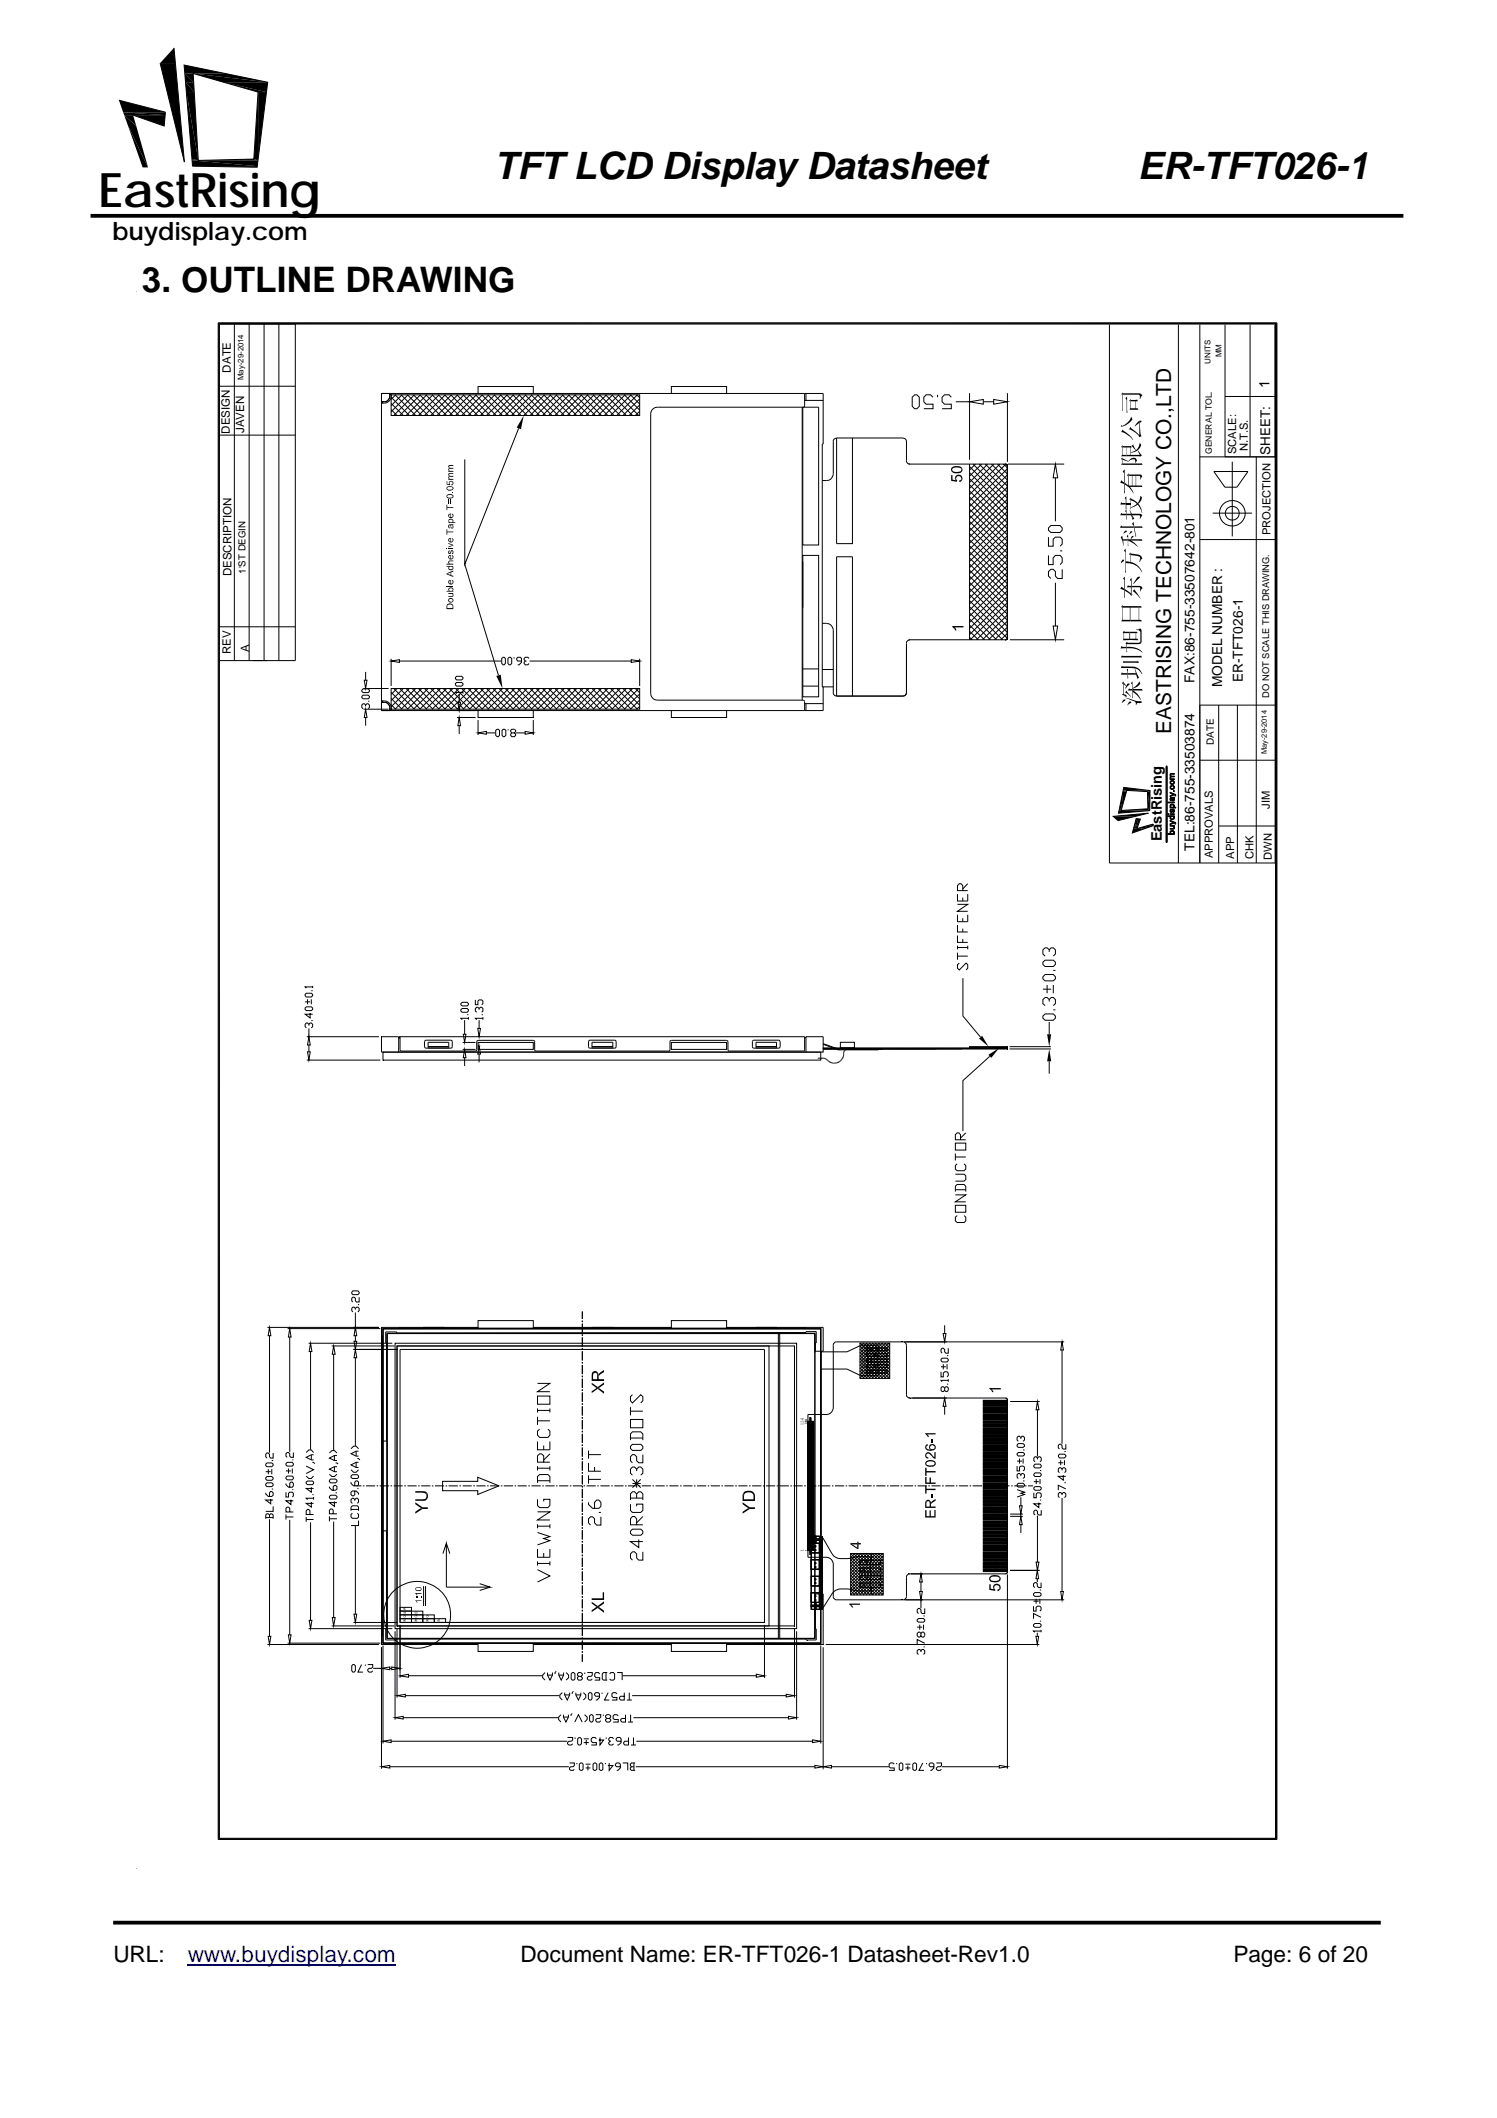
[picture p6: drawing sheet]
<svg xmlns="http://www.w3.org/2000/svg" width="210mm" height="297mm" viewBox="0 0 210 297" stroke-linecap="round" stroke-linejoin="round" font-family="sans-serif">
<defs><g id="words">
<text font-size="6.7" x="13.8" y="29.1">EastRising</text>
<g font-size="5.3">
<text x="69.3" y="25.1">TFTLCD Display Datasheet</text>
<text x="159.6" y="25.1">ER-TFT026-1</text>
</g>
<text font-size="4.9" x="19.9" y="40.9">3. OUTLINE DRAWING</text>
<text font-size="3.5" x="15.7" y="33.6">buydisplay.com</text>
<g font-size="3.2">
<text x="15.9" y="275.1">URL:</text>
<text x="73" y="275.1">Document Name: ER-TFT026-1 Datasheet-Rev1.0</text>
<text x="173" y="275.1">Page: 6 of 20</text>
</g>
<text font-size="3.2" fill="#00f" x="26.3" y="275.1">www.buydisplay.com</text>
<text font-size="2.9" x="164.3" y="103" transform="rotate(-90 164.3 103)">EASTRISING TECHNOLOGY CO.,LTD</text>
<g font-size="2">
<text x="178.1" y="54.5" transform="rotate(-90 178.1 54.5)">1</text>
<text x="163" y="118" transform="rotate(-90 163 118)">EastRising</text>
</g>
<g font-size="1.9">
<text x="178.2" y="63.8" transform="rotate(-90 178.2 63.8)">SHEET:</text>
<text x="167.5" y="95.8" transform="rotate(-90 167.5 95.8)">FAX:86-755-33507642-801</text>
<text x="174.3" y="95.7" transform="rotate(-90 174.3 95.7)">ER-TFT026-1</text>
<text x="171.4" y="96.4" transform="rotate(-90 171.4 96.4)">MODEL NUMBER :</text>
<text x="167.5" y="119.3" transform="rotate(-90 167.5 119.3)">TEL:86-755-33503874</text>
</g>
<g font-size="1.6">
<text x="32.4" y="52.3" transform="rotate(-90 32.4 52.3)">DATE</text>
<text x="32.2" y="60.9" transform="rotate(-90 32.2 60.9)">DESIGN</text>
<text x="34.3" y="60.8" transform="rotate(-90 34.3 60.8)">JAVEN</text>
<text x="173.4" y="63.7" transform="rotate(-90 173.4 63.7)">SCALE:</text>
<text x="175" y="63.3" transform="rotate(-90 175 63.3)">N.T.S.</text>
<text x="178.2" y="75" transform="rotate(-90 178.2 75)">PROJECTION</text>
<text x="32.5" y="80.8" transform="rotate(-90 32.5 80.8)">DESCRIPTION</text>
<text x="32.4" y="91.8" transform="rotate(-90 32.4 91.8)">REV</text>
<text x="34.9" y="91.4" transform="rotate(-90 34.9 91.4)">A</text>
<text x="178.1" y="113.5" transform="rotate(-90 178.1 113.5)">JIM</text>
<text x="170.1" y="120.4" transform="rotate(-90 170.1 120.4)">APPROVALS</text>
<text x="173.1" y="120.4" transform="rotate(-90 173.1 120.4)">APP</text>
<text x="175.8" y="120.5" transform="rotate(-90 175.8 120.5)">CHK</text>
<text x="178.4" y="120.6" transform="rotate(-90 178.4 120.6)">DWN</text>
</g>
<g font-size="1.4">
<text x="34.5" y="80.5" transform="rotate(-90 34.5 80.5)">1'ST DEGIN</text>
<text x="170.3" y="104.5" transform="rotate(-90 170.3 104.5)">DATE</text>
<text x="164.7" y="117.1" transform="rotate(-90 164.7 117.1)">buydisplay.com</text>
</g>
<text font-size="1.3" x="178" y="97.9" transform="rotate(-90 178 97.9)">DO NOT SCALE THIS DRAWING.</text>
<text font-size="1.2" x="170" y="63.7" transform="rotate(-90 170 63.7)">GENERAL TOL.</text>
<g font-size="1.1">
<text x="34.1" y="53.3" transform="rotate(-90 34.1 53.3)">May-29-2014</text>
<text x="169.8" y="51" transform="rotate(-90 169.8 51)">UNITS</text>
<text x="171.3" y="50.1" transform="rotate(-90 171.3 50.1)">MM</text>
</g>
<text font-size="1" x="177.7" y="105.8" transform="rotate(-90 177.7 105.8)">May-29-2014</text>
<g font-size=".4">
<text x="19.1" y="40.9">459B137645</text>
<text x="19.1" y="262.1">138B524607</text>
</g>
</g></defs>
<path d="M26.3 275.6h29.2" fill="none" stroke="#00f" stroke-width=".23"/>
<path d="M12.7 30.3h184.1M15.9 269.6h177.8" fill="none" stroke="#000" stroke-width=".53"/>
<g fill="none" stroke="#000" stroke-width=".14">
<path d="M16.7 14.1l6.5 1.6-.2 2-4.3-1.5M24.4 6.7l1.5 16-3.4-13.9M25.8 9.1l11.7 2.4-1.4 12-9.1-.2zM27.1 10.3l9.1 2.6-.6 9.4-7.8 .2zM30.6 45.3h148.5v212.7h-148.5zM30.8 45.4h148.1v212.4h-148.1zM30.8 54.2h10.6M32.9 45.4v47.2M34.9 45.4v47.2M37 45.4v47.2M39.1 45.4v47.2M41.4 45.4v47.2h-10.6"/>
<path d="M53.7 56.3v.2M54.7 55.2a.94 .94 0 0 1-1.2 1.1M54.7 55.3h.2M54.9 55.7l2.5 2.6M54.9 57.4l.8 .9M54.9 55.4h34.8v2.9h-34.8zM54.9 55.2a1.11 1.11 0 0 1-1.4 1.3M54.9 56.6l1.7 1.7M55.4 55.4l2.9 2.9M55.5 55.4l-.6 .6M56.3 55.4l2.9 2.9M56.4 55.4l-1.5 1.5"/>
<path d="M57.2 55.4l2.8 2.9M57.2 55.4l-2.3 2.3M58 55.4l2.9 2.9M58.1 55.4l-2.9 2.9M58.9 55.4l2.9 2.9M59 55.4l-2.9 2.9M59.7 55.4l3 2.9M59.9 55.4l-2.9 2.9M60.6 55.4l2.9 2.9M60.7 55.4l-2.9 2.9M61.5 55.4l2.9 2.9M61.6 55.4l-2.9 2.9"/>
<path d="M62.4 55.4l2.9 2.9M62.5 55.4l-3 2.9M63.2 55.4l2.9 2.9M63.3 55.4l-2.9 2.9M64.1 55.4l2.9 2.9M64.2 55.4l-2.9 2.9M65 55.4l2.9 2.9M65.1 55.4l-2.9 2.9M65.8 55.4l2.9 2.9M65.9 55.4l-2.9 2.9M66.7 55.4l2.9 2.9M66.8 55.4l-2.9 2.9"/>
<path d="M67.1 55.2v-1h7.7v1M67.6 55.4l2.9 2.9M67.7 55.4l-2.9 2.9M68.4 55.4l3 2.9M68.6 55.4l-2.9 2.9M69.3 55.4l2.9 2.9M69.4 55.4l-2.9 2.9M70.2 55.4l2.9 2.9M70.3 55.4l-2.9 2.9M71.1 55.4l2.8 2.9M71.2 55.4l-3 2.9M71.9 55.4l2.9 2.9"/>
<path d="M72 55.4l-2.9 2.9M72.8 55.4l2.9 2.9M72.9 55.4l-2.9 2.9M73.7 55.4l2.9 2.9M73.8 55.4l-2.9 2.9M74.5 55.4l2.9 2.9M74.6 55.4l-2.9 2.9M75.4 55.4l2.9 2.9M75.5 55.4l-2.9 2.9M76.3 55.4l2.9 2.9M76.4 55.4l-2.9 2.9M77.1 55.4l3 2.9"/>
<path d="M77.3 55.4l-2.9 2.9M78 55.4l2.9 2.9M78.1 55.4l-2.9 2.9M78.9 55.4l2.9 2.9M79 55.4l-2.9 2.9M79.7 55.4l2.9 2.9M79.9 55.4l-3 2.9M80.6 55.4l2.9 2.9M80.7 55.4l-2.9 2.9M81.5 55.4l2.9 2.9M81.6 55.4l-2.9 2.9M82.4 55.4l2.9 2.9"/>
<path d="M82.4 55.4l-2.8 2.9M83.2 55.4l2.9 2.9M83.3 55.4l-2.9 2.9M84.1 55.4l2.9 2.9M84.2 55.4l-2.9 2.9M84.9 55.4l3 2.9M85.1 55.4l-2.9 2.9M85.8 55.4l2.9 2.9M85.9 55.4l-2.9 2.9M86.7 55.4l2.9 2.9M86.8 55.4l-2.9 2.9M87.6 55.4l2.1 2.1"/>
<path d="M87.7 55.4l-2.9 2.9M88.4 55.4l1.3 1.3M88.5 55.4l-2.9 2.9M89.3 55.4l.4 .4M89.4 55.4l-2.9 2.9M89.7 57.7l-.6 .6M89.7 56.8l-1.5 1.5M89.7 55.9l-2.3 2.4M94.2 55.2v-1h7.7v1M112.5 57.1v41.1M112.6 57.1v19.3h2.2v-19.3h-22.6a.96 .96 0 0 0-.9 1v39.1a.94 .94 0 0 0 .9 1h20.5l.2 .2v1.3M112.9 55.2v1.7l-.2 .2"/>
<path d="M112.9 56.2h2.6M113.1 55.2v1M128 55.7l.3-.3h.3l.3 .3v1.3l-.3 .3h-.3l-.3-.3zM130.9 55.7l-.4-.3h-.6l-.3 .3v.6l.3 .4h1v.6h-1.3M131.5 55.4v.3M133.4 55.7l-.3-.3h-.6l-.4 .3v.6l.4 .4h.9v.6h-1.3M134.1 56.3h1.9M136 56.3l1.9-.3v.7zM136 55.1v9.4M137.9 56.3h1.5M139.4 56l1.9 .3-1.9 .4zM141.3 55.1v9.7"/>
<path d="M155.6 45.5v75.5h23.3v-75.5M165.3 45.5v75.5M168.3 45.5v75.5M171.8 45.5v18.6M171.8 55.6h7.1M175.3 45.5v18.6M30.8 61h10.6M65.2 79.1l4.7 15.6M72.7 60.1l-7.5 19v-14.7M112.6 78.8v6.4M112.6 77.9h2.2v19.8h-2.2zM117.3 61.4l9.5 .1 .2 .1 .1 .3v2.8l.3 .3 .2 .1"/>
<path d="M117.3 61.4l-.3 .2-.1 .2v4.6a.97 .97 0 0 1-1 1h-.6M117.3 61.4v14.8h2.3v-14.8M127.4 65.1h13.6M136 75.7l5.3 5.3M136 74l5.3 5.3M136 72.3l5.3 5.3M136 80l5.3 5.3M136 79.1l5.3 5.3M136 78.3l5.3 5.3M136 77.4l5.3 5.3M136 76.6l5.3 5.3M136 74.8l5.3 5.4"/>
<path d="M136 73.1l5.3 5.3M136 71.4l5.3 5.4M136 70.6l5.3 5.3M136 69.7l5.3 5.3M136 68.9l5.3 5.3M136 68l5.3 5.3M136 67.1l5.3 5.4M136 66.3l5.3 5.3M136 65.4l5.3 5.4M136 65.1v24.6M136.5 65.1l4.8 4.8M136.8 65.1l-.8 .8"/>
<path d="M137.4 65.1l3.9 3.9M137.7 65.1l-1.7 1.7M138.2 65.1l3.1 3.1M138.5 65.1l-2.5 2.5M139.1 65.1l2.2 2.2M139.4 65.1l-3.4 3.4M139.9 65.1l1.4 1.4M140.3 65.1l-4.3 4.3M140.8 65.1l.5 .5M141 65.1l.3 .2v24.3l-.3 .1M141.1 65.1l-5.1 5.1M141.3 76.8l-5.3 5.4"/>
<path d="M141.3 76l-5.3 5.3M141.3 74.3l-5.3 5.3M141.3 72.6l-5.3 5.3M141.3 79.4l-5.3 5.3M141.3 78.5l-5.3 5.4M141.3 77.7l-5.3 5.3M141.3 75.1l-5.3 5.4M141.3 73.4l-5.3 5.3M141.3 71.7l-5.3 5.3M141.3 70.9l-5.3 5.3M141.3 70l-5.3 5.3M141.3 69.2l-5.3 5.3"/>
<path d="M141.3 68.3l-5.3 5.3M141.3 67.5l-5.3 5.2M141.3 66.6l-5.3 5.3M141.3 65.7l-5.3 5.4M141.4 65.1h7.9M147.1 74l.3-.3h1.3l.3 .3v.4l-.3 .3h-1.3l-.3-.3zM147.1 77.9v1.3h.6v-1l.3-.3h.7l.3 .3v.7l-.3 .3M147.1 75.3v1.3h.6v-1l.3-.3h.7l.3 .3v.7l-.3 .3M148 67v6.1M148 65.1l.4 1.9h-.7zM148.7 77.3h.3M149 79.8v1.3h-.6l-.4-.3v-.6l-.3-.4h-.3l-.3 .4v.6l.3 .3"/>
<path d="M168.3 75.7h10.6M168.3 64.1h10.6M170.1 72h5.5M170.3 66.1h4.7l-1.5 2.2h-1.7zM172.8 64.7v10.5M176.2 64.1v56.9M30.8 87.9h10.6M50.8 97.7l.1-.2h.7l.2 .2v.2l-.2 .1h-.7l-.1-.1zM50.9 96.6h.7l.2 .2v.2l-.2 .1h-.7l-.1-.1v-.2zM51 96.6h3.5M51 99.5h3.5M51.1 95.4h.4l-.2 1.2z"/>
<path d="M51.3 99.5l.2 1.1h-.4zM51.3 99.1v-.2l-.2-.2h-.2l-.1 .2v.3l.1 .2M51.3 98.9l.2-.2h.1l.2 .2v.3l-.2 .2M51.3 94.2v1.2M51.6 98.3h.2M53.5 98.5a.92 .92 0 0 1 .9 .2 .92 .92 0 0 1 .3 1M53.5 98.3a1.1 1.1 0 0 1 1.4 1.4M53.7 98.3v.2M54.7 99.5h.2M54.9 97.9l1.5 1.6M54.9 96.6h34.8v2.9h-34.8zM54.9 92.4v3.8"/>
<path d="M54.9 97.1l2.3 2.4M54.9 98.8l.6 .7M54.9 92.7l1.1-.2v.4zM55.2 96.6l2.9 2.9M55.7 96.6l-.8 .8M56 92.7h14.3M56.1 96.6l2.9 2.9M56.6 96.6l-1.7 1.7M57 96.6l2.9 2.9M57.4 96.6l-2.5 2.5M57.8 96.6l2.9 2.9M58.3 96.6l-2.9 2.9"/>
<path d="M58.7 96.6l2.9 2.9M59.2 96.6l-2.9 2.9M59.5 96.6l3 2.9M60 96.6l-2.8 2.9M60.4 96.6l2.9 2.9M60.9 96.6l-2.9 2.9M61.3 96.6l2.9 2.9M61.8 96.6l-2.9 2.9M62.2 96.6l2.9 2.9M62.7 96.6l-3 2.9M63 96.6l2.9 2.9M63.5 96.6l-2.9 2.9"/>
<path d="M63.9 95.9l.2-.2h.6l.2 .2v.2l-.2 .1h-.6l-.2-.1zM63.9 95l.2-.2h.6l.2 .2v.2l-.2 .2h-.6l-.2-.2zM63.9 96.6l2.9 2.9M64.2 98.5h.4l-.2 1.2zM64.4 96.6l-2.9 2.9M64.4 97.3v1.2M64.7 96.6h.2M64.8 96.6l2.9 2.9M64.9 97.1h-1l.2 .2M64.9 96.9v.4M65.3 96.6l-2.9 2.9M65.7 96.6l2.9 2.9"/>
<path d="M66.1 96.6l-2.9 2.9M66.5 96.6l2.9 2.9M67 96.6l-2.9 2.9M67.1 99.7v.9h7.7v-.9M67.4 96.6l2.9 2.9M67.9 96.6l-2.9 2.9M68.2 96.6l3 2.9M68.7 96.6l-2.9 2.9M69.1 96.6l2.9 2.9M69.6 96.6l-2.9 2.9M70 96.6l2.9 2.9M70.4 92.4l.2-.2 .3 .2v.6l-.2 .2h-.1l-.2-.2z"/>
<path d="M70.5 96.6l-2.9 2.9M70.9 96.6l2.9 2.9M71.2 92.4l.2-.2h.2l.2 .2v.6l-.2 .2h-.2l-.2-.2zM71.4 96.6l-3 2.9M71.7 96.6l2.9 2.9M72.1 92.2v.2M72.2 96.6l-2.9 2.9M72.6 96.6l2.9 2.9M73.1 96.6l-2.9 2.9M73.2 92.7h-.6l-.1-.2 .1-.3h.4l.2 .2v.5l-.4 .3h-.2M73.5 96.6l2.9 2.9M73.9 92.7h-.2l-.2 .2v.1l.2 .2h.3l.2-.2"/>
<path d="M73.9 96.6l-2.8 2.9M74.2 92.4l-.2-.2h-.3l-.2 .2v.1l.2 .2M74.3 92.7h14.2M74.4 96.6l2.9 2.9M74.8 96.6l-2.9 2.9M75.2 96.6l2.9 2.9M75.7 96.6l-2.9 2.9M76.1 96.6l2.9 2.9M76.6 96.6l-2.9 2.9M76.9 96.6l3 2.9M77.4 96.6l-2.9 2.9M77.8 96.6l2.9 2.9"/>
<path d="M78.3 96.6l-2.9 2.9M78.7 96.6l2.9 2.9M79.2 96.6l-2.9 2.9M79.6 96.6l2.8 2.9M80.1 96.6l-3 2.9M80.4 96.6l2.9 2.9M80.9 96.6l-2.9 2.9M81.3 96.6l2.9 2.9M81.8 96.6l-2.9 2.9M82.2 96.6l2.9 2.9M82.6 96.6l-2.9 2.9M83 96.6l2.9 2.9"/>
<path d="M83.5 96.6l-2.9 2.9M83.9 96.6l2.9 2.9M84.4 96.6l-2.9 2.9M84.8 96.6l2.9 2.9M85.3 96.6l-2.9 2.9M85.6 96.6l2.9 2.9M86.1 96.6l-2.9 2.9M86.5 96.6l2.9 2.9M87 96.6l-2.9 2.9M87.4 96.6l2.3 2.3M87.9 96.6l-3 2.9M88.2 96.6l1.5 1.4"/>
<path d="M88.5 92.5l1.2 .2-1.2 .2zM88.7 96.6l-2.9 2.9M89.1 96.6l.6 .6M89.6 96.6l-2.9 2.9M89.7 99.1l-.4 .4M89.7 98.2l-1.3 1.3M89.7 97.3l-2.1 2.2M89.7 92.4v3.8M94.2 99.7v.9h7.7v-.9M112.6 96.2h2.2M112.6 93.8h2.2M112.9 98.7h2.6"/>
<path d="M113.1 98.7v1M115.3 87.4a1.14 1.14 0 0 1 1.6 1v8.9l.1 .2 .3 .1h9.3l.4-.1 .1-.4M115.3 93.9h1.6M115.5 96.3v3.4h-62v-44.5h62v7.1h-.2v34h1.6M127.1 97.1l-.1 .4-.4 .1h-9.3v-19.5h2.3v19.5M127.4 89.7h13.6M127.6 89.7l-.2 .1-.3 .3v7M136 88.5l1.2 1.2M136 89.4l.4 .3M136 84.2l5.3 5.3M136 83.4l5.3 5.3M136 82.5l5.3 5.4"/>
<path d="M136 81.7l5.3 5.3M136 80.8l5.3 5.3M136 86.8l2.9 2.9M136 87.7l2.1 2M136 85.1l4.6 4.6M136 86l3.8 3.7M141.3 88.8l-.9 .9M141.3 87.9l-1.8 1.8M141.3 87.1l-2.6 2.6M141.3 86.2l-3.5 3.5M141.3 85.4l-4.3 4.3M141.3 84.5l-5.2 5.2"/>
<path d="M141.3 83.7l-5.3 5.3M141.3 82.8l-5.3 5.3M141.3 82l-5.3 5.3M141.3 81.1l-5.3 5.3M141.3 80.3l-5.3 5.3M141.6 89.7h7.7M147.7 87.8h.7l-.4 1.9zM148 81.7v6.1M168.3 98.9h10.6M170.9 98.9v22.1M173.6 98.9v22.1M51.3 100.6v1.2"/>
<path d="M64.1 100.6h2.6M64.4 100.6l.2 1.2h-.4zM64.4 101.8v1.1M67.1 101v2.1M67.1 102.8l1.1-.2v.4zM68.2 102.8h1.3M69.5 102.4l.2-.1 .4 .1v.7l-.2 .2h-.2l-.2-.2zM70.4 102.4l.2-.1 .4 .1v.7l-.2 .2h-.2l-.2-.2zM71.3 102.3v.1M72.2 102.8l.1 .2v.1l-.1 .2h-.4l-.2-.2v-.1l.2-.2h.4l.1-.2v-.2l-.1-.1h-.4l-.2 .1v.2l.2 .2M72.4 102.8h1.3M73.7 102.6l1.1 .2-1.1 .2z"/>
<path d="M74.8 101v2.1M156.1 114.5l5-.5-4.3 1.1zM157 113.7h4.3M157.6 110.4l3.7 .5v2.8l-4.4 .3zM158.1 110.8l2.9 .2v2.4l-3.7 .3zM158.1 110.9h3.2M159.4 114.8l.6 .1-.5 1.3 2.3-.6v.2l-3 1zM163.6 107.5l.1-.1v.1v10.7l-.1-.1zM168.3 106.6h10.6M170.9 115.8h8M42.8 139.5l.2-.2h.7l.2 .2v.1l-.2 .2h-.7l-.2-.2zM43.7 138.9h.2"/>
<path d="M43.9 138.4h-1.1l.2 .2M43.9 138.3v.3M134.3 132.6v.5M134.3 133.6v1M134.3 134.1h1.4M134.3 132.9h1.4M134.3 131.2v1h1.4M134.3 129.7v1h1.4M134.3 128.3v1h1.4v-1M134.3 126.8h1.4l-1.4 1h1.4M134.3 125.4v1h1.4v-1M134.6 135.1l-.3 .2v.5l.3 .2 .9-.9 .2 .2v.5l-.2 .2"/>
<path d="M135 124.9v-.7l-.2-.3h-.2l-.3 .3v.7h1.4M135 125.9v.5M135 128.8v.5M135 130.2v.5M135 131.7v.5M135.1 137.2v5.3l2.4 3M135.7 132.6v.5M135.7 123.9l-.7 .8M146.3 138.7h1.1M146.3 137l.3-.3h1.1l.3 .3v.3l-.3 .3h-1.1l-.3-.3zM146.3 134.9l.3-.2h1.1l.3 .2v.4l-.3 .3h-1.1l-.3-.3zM146.9 138.1v1.2"/>
<path d="M147.2 133.2l.2-.3h.3l.3 .3v.6l-.3 .3M147.2 133.5v-.3l-.3-.3h-.3l-.3 .3v.6l.3 .3M147.7 136.1h.3M147.7 138.1v1.2M42.8 140.5h.7M42.8 141.4l.2-.2h.7l.2 .2v.2l-.2 .1h-.7l-.2-.1zM43 148.7h10.3M43 145.4h10.1M43.1 140.1v.7M43.1 147.5h.4l-.2 1.2zM43.3 145.4l.2 1.2h-.4zM43.3 143.8v-.1l-.2-.2h-.1l-.2 .2v.3l.2 .2"/>
<path d="M43.3 143.7l.2-.2h.2l.2 .2v.3l-.2 .2M43.3 144.2v1.2M43.3 146.6v.9M43.5 142.1v.7l-.7-.6h1.1M43.7 140.1v.7M43.7 143.1h.2M53.7 147.6h61.4v1.1h-61.4zM55.9 145.4h-2.4v2.2h62v-2.2h-2.4v2.2M55.9 145.6h.2M55.9 145.5h.2M56.1 145.4v1.8l.1 .2h10.5l.2-.1v-1.2l.2-.2h7.7l.2 .1v1.2l.1 .2h18.8l.1-.2v-1.2l.2-.1h7.7l.2 .2v1.1l.1 .2h10.5l.2-.2v-1.8h-57v2.2M59.7 145.9h3.5l.2 .2v.7l-.2 .2h-3.5l-.2-.2v-.7z"/>
<path d="M60 146.2h2.9v.8h-2.9zM60 146.8h2.9M64.6 141.6l.2-.2h.7l.2 .2v.2l-.2 .2h-.7l-.2-.2zM64.8 140.6h.7l.2 .3-.2 .2h-.7l-.2-.2v-.1zM64.9 147.2h1.8M64.9 146.2h1.8M65 145.1h.4l-.2 1.1zM65.2 147.2l.2 1.1h-.4zM65.2 143.1v2M65.2 148.3v1.2M65.5 142.3h.2M65.7 142.8h-1.1l.2 .2"/>
<path d="M65.7 142.6v.4M66.7 140.2v.7h.3v-.5l.2-.2h.4l.1 .2v.4l-.1 .1M67 144.2h.4l-.2 1.2zM67.1 146.2h7.7v1h-7.7zM67.2 141.6v-.2l-.2-.1h-.1l-.2 .1v.4l.2 .2M67.2 141.4l.2-.1h.2l.1 .1v.4l-.1 .2M67.2 143.1v1.1M67.2 147.8v1.2M67.2 146.7l.2 1.1h-.4zM67.4 146.7h.1M67.6 142.3h.1M67.7 142.8h-1l.2 .2"/>
<path d="M67.7 142.6v.4M82.6 145.9h3.6l.2 .2v.7l-.2 .2h-3.5l-.2-.2zM83 146.2h3v.8h-3zM83 146.8h3M94.2 146.2h7.7v1h-7.7zM105.6 145.9h3.6l.2 .2v.7l-.2 .2h-3.5l-.2-.2zM106 146.2h2.9v.8h-2.9zM106 146.8h2.9M112.9 145.5h.2M115.5 147l.1 .1 .1-.1M115.5 146.5l2 .7h5.7l.1-.2 .2 .1 .1-.1 .1 .1M115.5 146.4l2 .7v-.1"/>
<path d="M115.5 147h25.8v.1h-25.8zM115.5 147h.1M115.6 147l.1 .1M115.6 147l-.1 .1M115.7 147l.1 .1M115.9 147.1l-.1-.1-.1 .1M116 147l-.1 .1M116 147l.1 .1 .1-.1M116.1 147l-.1 .1-.1-.1-.1 .1M116.2 147l.1 .1 .1-.1M116.2 147.1l-.1-.1-.1 .1M116.2 147l.1 .1"/>
<path d="M116.4 147.1l-.1-.1-.1 .1M116.4 147l.1 .1 .2-.1 .1 .1M116.5 147v.1M116.6 147.1l-.1-.1-.1 .1M116.6 147l.1 .1 .1-.1M116.7 147l-.1 .1M116.8 147l.1 .1 .1-.1M116.9 147v.1M117 147l.1 .1 .1-.1M117 147.1l-.1-.1-.1 .1M117.1 147v.1M117.2 147l.1 .1 .1-.1"/>
<path d="M117.2 147.1l-.1-.1-.1 .1M117.3 147l.1 .1 .1-.1 .1 .1M117.5 147.1l-.2-.1-.1 .1M117.6 147l-.1 .1M117.6 147l.1 .1 .1-.1M117.7 147l-.1 .1M117.7 147l.1 .1M117.8 147l-.1 .1M117.8 147l.1 .1M117.9 147l.1 .1 .1-.1 .1 .1M117.9 146.2h1.9v.7h-1.9zM117.9 147l-.1 .1"/>
<path d="M118 147v.1M118 147l-.1 .1M118 147l.2 .1M118.3 147l-.1 .1M118.3 147.1l-.1-.1-.1 .1M118.3 147l.1 .1 .1-.1M118.4 147l-.1 .1M118.4 147l.1 .1M118.5 147l.1 .1M118.6 147v.1M118.7 147l-.1 .1M118.7 147l.1 .1 .2-.1"/>
<path d="M118.7 147.1l-.1-.1-.1 .1M118.8 147l-.1 .1M118.8 147l.1 .1M118.9 147l-.1 .1M118.9 147.2h4.9M118.9 147l.1 .1M119 147l.1 .1M119 147l-.1 .1M119.1 147l.1 .1M119.1 147l-.1 .1M119.1 147l.2 .1M119.3 147l-.1 .1"/>
<path d="M119.3 147.1l-.1-.1-.1 .1M119.3 147l.1 .1 .2-.1M119.4 147l-.1 .1M119.4 147l.1 .1M119.4 147v.1M119.5 147l.1 .1M119.6 147l.1 .1M119.6 147v.1M119.7 147l.1 .1M119.7 147l-.1 .1M119.8 147l.1 .1M119.8 147l-.1 .1"/>
<path d="M119.9 147l-.1 .1M119.9 147l.1 .1M120 147l-.1 .1M120 147l.1 .1M120.1 147l-.1 .1M120.1 147l.1 .1M120.1 147v.1M120.2 147l.1 .1M120.2 147l-.1 .1M120.3 147l.1 .1M120.3 147l-.1 .1M120.4 147l.1 .1"/>
<path d="M120.4 147l-.1 .1M120.5 147l-.1 .1M120.5 147l.1 .1M120.6 147l-.1 .1M120.6 147l.1 .1M120.7 147l-.1 .1M120.7 147l.1 .1 .1-.1M120.7 147v.1M120.8 147l.1 .1M120.8 147l-.1 .1M120.9 147v.1M120.9 147l.2 .1"/>
<path d="M121.1 147l-.1 .1M121.1 147l.1 .1 .1-.1M121.1 147.1l-.1-.1-.1 .1M121.2 147l-.1 .1M121.2 147l.1 .1M121.3 147l-.1 .1M121.3 147l.1 .1M121.4 147l.1 .1M121.5 147l-.1 .1M121.6 147v.1M121.6 147.1l-.1-.1-.2 .1M121.6 147l-.1 .1"/>
<path d="M121.6 147l.2 .1M121.7 147l-.1 .1M121.7 147l.1 .1M121.8 147l-.1 .1M121.8 147l.1 .1M121.9 147l-.1 .1M121.9 147l.1 .1M122 147l-.1 .1M122 147l.1 .1M122.1 147l.1 .1M122.2 147l-.1 .1M122.2 147l.1 .1 .1-.1"/>
<path d="M122.3 147l-.1 .1M122.3 147l.1 .1M122.4 147l-.2 .1v-.1l-.2 .1M122.4 147l.1 .1 .1-.1M122.5 147l.1 .1M122.7 147l.1 .1M122.7 147.1l-.1-.1-.2 .1M122.8 147l-.1 .1M122.8 147l.1 .1 .1-.1M122.8 147.1l-.1-.1-.1 .1M123 147l-.1 .1M123 147l.1 .1 .1-.1"/>
<path d="M123 147.1l-.1-.1-.1 .1M123.1 147l.1 .1M123.3 147.1l-.1-.1-.2 .1M123.3 147l.1 .1 .1-.1M123.4 147l-.1 .1M123.4 147l.1 .1 .2-.1M123.5 147l.1 .1M123.7 147l.1 .1M123.9 147.1l-.1-.1-.1 .1M123.9 147l-.1 .1M124 147l.1 .1 .1-.1M124 147l-.1 .1"/>
<path d="M124 147l.1 .1 .2-.1 .1 .1M124.1 147l-.1 .1-.1-.1-.2 .1M124.1 147l.1 .1 .1-.1M124.2 147l.1 .1M124.4 147l.1 .1 .1-.1M124.5 147l-.1 .1M124.5 147l.2 .1 .1-.1M124.5 147.1v-.1l-.2 .1M124.6 147l.1 .1M124.7 147l-.1 .1M124.7 147l.1 .1M124.8 147l.1 .1"/>
<path d="M124.9 147l-.1 .1M125 147l.1 .1 .1-.1M125 147.1l-.1-.1-.1 .1M125.1 147l-.1 .1M125.2 147v.1l.2-.1M125.2 147.1l-.1-.1-.2 .1M125.2 147l.1 .1 .2-.1 .1 .1M125.4 147l.1 .1M125.4 147.1l-.1-.1-.1 .1M125.5 147l-.1 .1M125.6 147l.1 .1 .1-.1M125.6 147l-.1 .1"/>
<path d="M125.6 147l.2 .1M125.7 147l-.1 .1M125.8 147v.1M125.8 147l.1 .1M125.9 147l-.1 .1M125.9 147l.1 .1M126 147l-.1 .1M126 147l.1 .1M126.2 147.1l-.1-.1-.1 .1M126.2 147l-.1 .1M126.3 147l.1 .1 .1-.1M126.3 147.1l-.1-.1-.2 .1"/>
<path d="M126.3 147l-.1 .1M126.3 147l.1 .1M126.4 147l-.1 .1M126.4 147l.1 .1M126.5 147l.1 .1M126.6 147l-.1 .1M126.6 147l.1 .1M126.6 147v.1M126.7 147l.1 .1 .1-.1M126.7 147l-.1 .1M126.8 147l.1 .1M126.8 147l-.1 .1"/>
<path d="M126.9 147l.1 .1M127 147l-.1 .1M127 147l.1 .1M127.1 147l-.1 .1M127.1 147l.1 .1M127.2 147l-.1 .1M127.2 147l.1 .1M127.3 147l-.2 .1M127.3 147l.1 .1 .1-.1M127.3 147v.1M127.4 147l.1 .1M127.4 147l-.1 .1"/>
<path d="M127.5 147v.1M127.5 147l.1 .1M127.6 147l-.1 .1M127.6 147l.1 .1M127.7 147l-.1 .1M127.7 147l.1 .1M127.8 147l-.1 .1M127.8 147l.1 .1M127.9 147l.1 .1M127.9 147l-.1 .1M128 147l.1 .1M128 147l-.1 .1"/>
<path d="M128.1 147v.1M128.1 147l-.1 .1M128.1 147l.1 .1M128.2 147l-.1 .1M128.2 147l.1 .1M128.3 147l-.1 .1M128.3 147l.1 .1M128.4 147l-.1 .1M128.5 147l.1 .1M128.5 147.1l-.1-.1-.1 .1M128.5 147l-.1 .1M128.6 147l.1 .1"/>
<path d="M128.6 147l-.1 .1M128.7 147l.1 .1 .1-.1M128.7 147l-.1 .1M128.8 147v.1M128.8 147l-.1 .1M128.8 147l.1 .1M128.9 147l.1 .1M129.1 147l-.1 .1M129.1 147l.1 .1 .1-.1M129.1 147.1l-.1-.1-.1 .1M129.2 147l.1 .1M129.2 147l-.1 .1"/>
<path d="M129.3 147l.1 .1M129.5 147l-.1 .1M129.5 147.1l-.1-.1-.1 .1M129.5 147l.1 .1M129.6 147l-.1 .1M129.6 147l.1 .1M129.6 147v.1M129.7 147l.1 .1 .1-.1M129.7 147l-.1 .1M129.8 147l.1 .1M129.8 147l-.1 .1M129.9 147l.1 .1"/>
<path d="M130 147l-.1 .1M130 147l.1 .1M130.2 147l-.2 .1M130.2 147l.1 .1 .1-.1M130.2 147v.1M130.3 147l.1 .1M130.3 147l-.1 .1-.1-.1-.1 .1M130.4 147l.1 .1 .1-.1M130.5 147l.1 .1M130.6 147.1l-.1-.1-.1 .1M130.6 147l.1 .1 .2-.1 .1 .1M130.7 147v.1"/>
<path d="M130.8 147l.1 .1 .1-.1M130.8 147.1l-.1-.1-.1 .1M130.9 147v.1M131 147l.1 .1 .1-.1M131.1 147v.1M131.2 147l.1 .1 .1-.1M131.2 147.1l-.1-.1-.1 .1M131.4 147l-.1 .1M131.4 147l.1 .1 .1-.1M131.4 147.1l-.1-.1-.1 .1M131.5 147l.1 .1M131.7 147v.1l.2-.1"/>
<path d="M131.7 147.1l-.1-.1-.2 .1M131.8 147.1l-.1-.1-.1 .1M131.9 147l.1 .1 .1-.1 .1 .1M132 147l-.1 .1M132 147l.1 .1M132 147l-.1 .1-.1-.1-.1 .1M132.1 147l.1 .1 .1-.1M132.3 147.1l-.1-.1-.1 .1M132.3 147l.1 .1 .2-.1M132.5 147l-.1 .1M132.5 147l.1 .1 .1-.1M132.5 147.1l-.1-.1-.1 .1"/>
<path d="M132.6 147l.1 .1M132.6 147l-.1 .1M132.7 147l.1 .1M132.8 147l.1 .1 .1-.1M132.9 147l-.1 .1M132.9 147.1l-.1-.1-.1 .1M132.9 147l.1 .1 .2-.1M133 147l.1 .1M133.1 147l-.1 .1M133.1 147l.1 .1 .1-.1M133.2 147l.1 .1M133.4 147.1l-.1-.1-.1 .1"/>
<path d="M133.4 147l.1 .1M133.5 147l-.1 .1M133.5 147l.1 .1 .2-.1M133.5 147.1l-.1-.1-.1 .1M133.6 147l-.1 .1M133.6 147l.1 .1M133.7 147l-.1 .1M133.7 147l.1 .1M133.8 147l.1 .1M133.8 147v.1M133.9 147l.1 .1M133.9 147l-.1 .1"/>
<path d="M134 147l.1 .1M134 147l-.1 .1M134.1 147l-.1 .1M134.1 147l.1 .1M134.2 147l-.1 .1M134.2 147l.1 .1 .2-.1M134.3 147l-.1 .1M134.3 147l.1 .1M134.3 147v.1M134.4 147l.1 .1M134.5 147l.1 .1M134.5 147l-.1 .1"/>
<path d="M134.6 147l.1 .1M134.6 147l-.1 .1M134.6 147l.1 .1 .2-.1M134.7 147l-.1 .1M134.7 147l.1 .1M134.7 159.9v-.8l-.2-.2h-.2l-.3 .2v.8h1.5M134.8 147l-.1 .1M134.8 147l.1 .1M134.9 147l.1 .1M134.9 147v.1M135 147l.1 .1M135 147l-.1 .1h-19.4"/>
<path d="M135.1 147v.1M135.1 147l-.1 .1M135.1 147l.2 .1M135.2 147l-.1 .1M135.3 147v.1M135.3 147l-.1 .1M135.3 147l.1 .1 .2-.1M135.4 147l-.1 .1M135.4 147l.1 .1M135.5 158.9l-.8 .7M135.5 147l-.1 .1M135.5 147l.1 .1"/>
<path d="M135.6 147l.1 .1M135.6 147l-.1 .1M135.7 147l.1 .1M135.7 147l-.1 .1M135.8 147l-.1 .1M135.8 147l.1 .1M135.9 147l-.1 .1M135.9 147l.1 .1M136 146.8h5.3v.2h-5.3zM136 147l-.1 .1M136 147l.1 .1M136.1 147l-.1 .1"/>
<path d="M136.1 147l.1 .1M136.2 147l-.1 .1M136.2 147l.1 .1M136.3 147l.1 .1M136.3 147l-.1 .1M136.4 147v.1M136.4 147l-.1 .1M136.4 147l.1 .1 .2-.1M136.5 147l-.1 .1M136.5 147l.1 .1M136.6 147l-.1 .1M136.6 147l.1 .1 .1-.1"/>
<path d="M136.7 147l.1 .1M136.8 147l-.1 .1M136.8 147l.1 .1M136.9 147l.1 .1M137 147l-.1 .1M137 147l.1 .1 .1-.1M137 147.1l-.1-.1-.1 .1M137.1 147l-.1 .1M137.1 147l.1 .1M137.2 147l-.1 .1M137.2 147l.1 .1 .1-.1M137.3 147l.1 .1"/>
<path d="M137.5 147l.1 .1 .1-.1M137.5 147.1l-.1-.1-.2 .1M137.5 147l-.1 .1M137.6 147l.1 .1 .1-.1 .1 .1M137.6 147l-.1 .1M137.6 147l.1 .1 .2-.1M137.7 147l.1 .1M137.9 147l.1 .1M137.9 147v.1M138 147l.1 .1M138.1 147l-.1 .1M138.2 147l.1 .1 .1-.1 .1 .1"/>
<path d="M138.2 147l-.1 .1M138.2 147l.1 .1M138.3 147l-.1 .1-.1-.1-.2 .1M138.3 147l.1 .1 .1-.1M138.6 147.1l-.1-.1-.1 .1M138.6 147l.1 .1 .1-.1M138.7 147l-.1 .1M138.7 147l.2 .1 .1-.1M138.7 147.1v-.1l-.2 .1M138.8 147l.1 .1M138.8 148.1l-3.7 3.5v7M139 147l.1 .1"/>
<path d="M139 147.1l-.1-.1-.1 .1M139.1 147l-.1 .1M139.2 147.1l-.1-.1-.1 .1M139.2 147l.1 .1 .1-.1M139.3 147l-.1 .1M139.3 147.1v-.1l-.2 .1M139.3 147l.1 .1 .2-.1M139.4 147l.1 .1M139.6 147l.1 .1 .1-.1M139.6 147.1l-.1-.1-.1 .1M139.8 147.1l-.1-.1-.1 .1M139.9 147l.1 .1 .1-.1 .1 .1"/>
<path d="M139.9 147l-.1 .1M140 147v.1M140 147l-.1 .1-.1-.1-.2 .1M140 147l.1 .1M140.2 147l-.1 .1M140.2 147l.1 .1M140.4 147l-.1 .1M140.5 147l.1 .1 .1-.1M140.5 147l-.1 .1-.1-.1-.1 .1M140.5 147l.1 .1M140.6 147l-.1 .1-.1-.1-.2 .1M140.6 147l.1 .1"/>
<path d="M140.7 147l.1 .1M140.8 147v.1M140.9 147l.1 .1 .1-.1M140.9 147.1l-.1-.1-.1 .1M140.9 147l-.1 .1M141 147l.1 .1M141 147l-.1 .1M141.1 147l.1 .1M141.3 147l-.1 .1M141.3 147.1l-.1-.1-.1 .1M141.3 147v.1M141.6 147.1h5.8"/>
<path d="M141.6 146.8h5.8M146.3 142.5l.3-.3h1.1l.3 .3v.3l-.3 .3h-1.1l-.3-.3zM147.2 140.2l.2-.3h.3l.3 .3v.6l-.3 .2M147.2 143.3v1.8M147.2 148.8v1.8M147.2 140.5v-.3l-.3-.3h-.3l-.3 .3v.6l.3 .2M147.7 141.6h.3M134 164.7h1.2l.3 .2v.5l-.3 .3h-1.2M134 166.9h1.5M134 161.8v1M134 162.3h1.5M134 169h1.5v1h-1.5z"/>
<path d="M134 160.3h1.5v1h-1.5zM134 167.6h1.5l-1.5 1h1.5M134 167.1v-.7l.3-.3h.9l.3 .3v.7M134.3 170.5l-.3 .2v.5l.3 .3h.9l.3-.3v-.5l-.3-.2M134.3 163.2l-.3 .3v.5l.3 .2h.9l.3-.2v-.5l-.3-.3M37.5 186.2h15.6M37.8 186.2l.2 1.1h-.4zM37.8 187.3v16.4M40.3 186.3h13M40.6 187.5v16.1M40.6 186.4l.2 1.1h-.4zM43.3 188.4h11.7"/>
<path d="M43.6 189.5v13.8M43.6 188.4l.2 1.1h-.4zM46.5 188.8h8.8M46.8 188.8l.2 1.1h-.4zM46.8 189.9v13.5M49.5 181h.7l.2 .2v.2l-.2 .2h-.7l-.2-.2zM49.6 189.3h6.2M49.7 188.1h.3l-.2 1.2zM49.8 189.3l.2 1.1h-.3zM49.8 186.2l.2 1.1h-.3zM49.8 183.7v-.2l-.1-.2h-.2l-.2 .2v.3l.2 .2M49.8 183.5l.2-.2h.2l.2 .2v.3l-.2 .2"/>
<path d="M49.8 184.1v2.1M49.8 187.3v.8M49.8 190.4v12.4M50.2 183h.2M50.4 181.9v.7h-.4l-.2-.2v-.3l-.1-.2h-.2l-.2 .2v.3l.2 .2M53.5 187.3v43.3h13.6M53.5 196.8h.2M53.5 193.9h.2M53.5 197.3h.2M53.5 193.4h.2M53.5 187.5h.2M53.6 187.3v42.2"/>
<path d="M53.7 186.4h61.4v44h-61.4zM54.3 187h60v42.8h-60zM55.4 188.4h56.3v40h-56.3zM55.7 188.8h55.7v39.2h-55.7zM55.7 188.8h52.2v39.2h-52.2zM55.9 186.2h3.5M56.1 189.3h51.1v38.2h-51.1zM56.1 186.2v.1M58.9 186.2v.1M59.4 186.2h2.9v.1h-2.9zM62.3 186.2h4.8M62.8 186.2v.1"/>
<path d="M66.9 186.2v.1M67.1 185.2h7.7v1.1h-7.7zM67.1 186.2h-13.6v1.1h.2v42.2h-.2M74.8 186.2h19.4M74.8 186.2h8.3M75 186.2v.1M75.4 195.8h1.7v1.1h-1.7zM75.4 194h1.7l-1.7 1.2h1.7M75.4 197.5v.6M75.4 198.7v1.1M75.4 199.3h1.7M75.4 197.8h1.7"/>
<path d="M77.1 197.5v.6M81.7 183.9v1.1M81.7 185.2v.2M81.7 185.6v1.3M81.7 187.1v.2M81.7 187.6v1.3M81.7 189.1v.2M81.7 189.5v1.3M81.7 191v.2M81.7 191.4v1.3M81.7 192.9v.2M81.7 193.4v1.2"/>
<path d="M81.7 194.9v.2M81.7 195.3v1.3M81.7 196.8v.2M81.7 197.2v1.3M81.7 198.7v.2M81.7 199.2v1.2M82.6 186.2v.1M83.1 186.2h2.9v.1h-2.9zM86 186.2h8.2M86.5 186.2v.1M88.4 197.3v1.2M88.4 197.9h1.8"/>
<path d="M88.4 199.1h1.8v1.1h-1.8zM88.7 195.6l-.3 .3v.5l.3 .4 1.2-1.2 .3 .3v.5l-.3 .4M94 186.2v.1M94.2 185.2h7.7v1.1h-7.7zM101.9 186.2h13.6v3.3h-1.1v-1.2h.1v-1.5h-1.4v.1h-57.5v-.1h-1.5v1.5h.1v13.8h-.5M101.9 186.2h4.1M102.1 186.2v.1M105.5 186.2v.1M106 186.2h2.9v.1h-2.9zM108.9 186.2h4.2M109.2 187v42.8M109.4 187v42.8"/>
<path d="M109.4 186.2v.1M112.9 186.2v.1M113.1 186.2v.1h-57.2v-.1M113.3 199.9l.8 .1zM113.3 199.7h.8v.1h-.8zM113.3 199.6l.8 .1zM113.3 199.5l.8 .1zM113.3 199.3l.8 .1zM113.6 199.3v-.5h.1v.5M114.3 189.7v-2.7h-60v42.8h60v-6.4M115.1 189.7v33.7M115.2 189.5v34"/>
<path d="M115.2 192h3.6l1.9 .9h2.5v-.4M120.6 188.8l4.2 4.2M120.6 188.4l4.2 4.1M120.6 193.1l.2 .2M120.6 191.8l1.5 1.5M120.6 192.7l.6 .6M120.6 191.4l2 1.9M120.6 190.1l3.2 3.2M120.6 188.4h4.2v4.9h-4.2zM120.6 192.3l1.1 1M120.6 190.9l2.4 2.4M120.6 189.7l3.7 3.6"/>
<path d="M120.6 190.5l2.8 2.8M120.6 189.2l4.1 4.1M120.7 188.4l-.1 .1M121.1 188.4l3.7 3.7M121.2 188.4l-.6 .5M121.5 188.4l3.3 3.3-1.6 1.6M121.5 192.2h2.9v.4h-2.9zM121.5 191.4h2.9v.4h-2.9zM121.5 190.6h2.9v.4h-2.9zM121.5 189.8h2.9v.4h-2.9zM121.5 189.1h2.9v.3h-2.9zM121.6 188.4l-1 .9"/>
<path d="M121.7 189.1h1.5l-.2 .1 .2 .2h-1.5zM121.7 190.6h1.5l-.2 .1 .2 .3h-1.5zM121.7 192.2h1.5l-.2 .1 .2 .3h-1.5zM121.7 189.8h1.5l-.2 .1 .2 .3h-1.5zM121.7 191.4h1.5l-.2 .1 .2 .3h-1.5zM121.7 188.7v4.2M121.9 188.4l2.9 2.8M122 188.4l-1.4 1.4M122.1 190.7h.1l.1 .1-.1 .1zM122.1 189.2l.1-.1 .1 .2-.1 .1zM122.4 188.4l2.4 2.4M122.5 188.4l-1.9 1.8"/>
<path d="M122.6 191.5h.2v.1l-.2 .1zM122.6 189.9h.1l.1 .2h-.2zM122.8 188.4l2 2M122.9 188.4l-2.3 2.2M123.2 189.4v.5M123.2 190.1v.6M123.2 190.9v.6M123.2 191.7v.5M123.2 189.1v-.4h-2.5l-1.9 .9h-3.6M123.2 188.4l1.6 1.5M123.4 188.4l-2.8 2.7M123.7 188.4l1.1 1.1-3.8 3.8"/>
<path d="M123.8 188.4l-3.2 3.1M124.1 188.4l.7 .7M124.2 188.4l-3.6 3.6M124.5 188.4l.3 .2-4.2 4.2M124.7 188.4l-4.1 4M124.8 193l-.3 .3M124.8 192.6l-.8 .7M124.8 192.1l-1.2 1.2M124.8 191.2l-2.1 2.1M124.8 190.8l-2.5 2.5M124.8 190.4l-2.9 2.9M124.8 189.9l-3.4 3.4"/>
<path d="M124.8 189.1l-4.2 4.2M126.8 188.2h22.5M127.4 196.1h13.6l.3 .1v24.3l-.3 .2h-13.6M127.6 196.1l-.2-.1-.3-.3v-7v-.3l-.2-.2h-9.7l-.3 .4v8.8a.98 .98 0 0 1-1 1h-2.6v20h2.6a.99 .99 0 0 1 1 1v4.6l.3 .4h9.6l.3-.3v-.2v-2.8l.3-.3 .2-.1M132 191.7h.7M132 192.4v.7h.3v-.5l.2-.2h.3l.2 .2v.3l-.2 .2M132 190.6l.2-.1h.6l.2 .1v.2l-.2 .2h-.6l-.2-.2zM132.3 187h.4l-.2 1.2zM132.3 191.3v.7M132.5 196.1l.2 1.1h-.4zM132.5 194.6l.2-.1h.1l.2 .1v.4l-.2 .2h-.1l-.2-.2v-.4l-.2-.1h-.2l-.1 .1v.4l.1 .2h.2l.2-.2M132.5 185.9v1.1"/>
<path d="M132.5 197.2v1.2M132.8 191.3v.7M132.8 194.1h.2M132.8 190.1h.2M133 193.6h-1l.1 .2M133 189.1v.7h-.3l-.2-.2v-.3l-.2-.2h-.2l-.1 .2v.3l.1 .2M133 193.4v.4M137.9 197.1l.1 .1M137.9 199.6h.1M137.9 196.9l.3 .3M137.9 199.7h3.4v.4h-3.4zM137.9 199.4l.3 .2"/>
<path d="M137.9 199.9l.2 .2M137.9 197l.2 .2M137.9 198.8l.3 .3M137.9 197.4l.3 .3M137.9 196.4l.3 .3M137.9 199.3h3.4v.3h-3.4zM137.9 198.8h3.4v.3h-3.4zM137.9 197.8h3.4v.4h-3.4zM137.9 197.4h3.4v.3h-3.4zM137.9 196.4h3.4v.3h-3.4zM137.9 197.5l.2 .2M137.9 196.6l.2 .1"/>
<path d="M137.9 198.9l.2 .2M137.9 199l.2 .1M137.9 199.1h.1M137.9 197.6l.1 .1M137.9 197.2h.1M137.9 198.9l.3 .2M137.9 197l.3 .2M137.9 199.5l.1 .1M137.9 198.1l.1 .1M137.9 196.9h3.4v.3h-3.4zM137.9 196.5l.3 .2M137.9 198l.2 .2"/>
<path d="M137.9 197.9l.3 .3M137.9 199.3l.3 .3M137.9 198.5l.2 .2M137.9 198.6l.1 .1M137.9 198.4l.3 .3M137.9 198.3h3.4v.4h-3.4zM138 196.7h.1M138 199.3l.4 .3M138 196.9l.4 .3M138 199.7l.4 .4M138 198.8l.4 .3M138 197.4l.4 .3"/>
<path d="M138 197.8l.4 .4M138 196.4l.4 .3M138 198.3l.4 .4M138.1 199.6l-.2-.1 .2 .1M138.1 199.7l.3 .4M138.1 196.9l.3 .3M138.1 197.4l.3 .3M138.1 196.4l.3 .3M138.1 198.8l.3 .3M138.1 199.3l.3 .3M138.1 197.8l.3 .4M138.1 198.3l.3 .4"/>
<path d="M138.2 198.8l.3 .3M138.3 199.6l-.4-.3 .4 .3M138.3 199.1l-.3-.3 .3 .3M138.3 197.7l-.4-.3 .4 .3M138.3 197.2l-.4-.3 .4 .3M138.3 198.2l-.3-.4 .3 .4M138.3 196.7l-.4-.3 .4 .3M138.3 198.7l-.4-.4 .4 .4M138.3 199.3l.4 .3M138.3 196.9l.4 .3M138.3 199.7l.4 .4M138.3 197.4l.4 .3"/>
<path d="M138.3 198.8l.4 .3M138.3 196.4l.4 .3M138.3 197.8l.4 .4M138.3 198.3l.4 .4M138.4 199.7l.3 .4M138.4 196.9l.3 .3M138.4 197.4l.3 .3M138.4 196.4l.3 .3M138.4 198.8l.3 .3M138.4 199.3l.3 .3M138.4 197.8l.3 .4M138.4 198.3l.3 .4"/>
<path d="M138.5 199.3l.3 .3M138.5 196.9l.3 .3M138.5 198.8l.3 .3M138.5 197.4l.3 .3M138.5 199.7l.3 .4M138.5 197.8l.3 .4M138.5 196.4l.3 .3M138.5 198.3l.3 .4M138.5 199.6l-.3-.3 .3 .3M138.5 197.2l-.3-.3 .3 .3M138.5 197.7l-.3-.3 .3 .3M138.5 196.7l-.3-.3 .3 .3"/>
<path d="M138.5 198.2l-.3-.4 .3 .4M138.5 198.7l-.3-.4 .3 .4M138.6 199.3l.3 .3-.3-.3M138.6 196.9l.3 .3-.3-.3M138.6 199.7l.3 .4-.3-.4M138.6 197.4l.3 .3-.3-.3M138.6 198.8l.3 .3M138.6 196.4l.3 .3-.3-.3M138.6 197.8l.3 .4-.3-.4M138.6 198.3l.3 .4-.3-.4M138.6 199.6l-.3-.3 .3 .3M138.6 197.2l-.3-.3 .3 .3"/>
<path d="M138.6 199.1l-.3-.3 .3 .3M138.6 197.7l-.3-.3 .3 .3M138.6 198.2l-.3-.4 .3 .4M138.6 196.7l-.3-.3 .3 .3M138.6 198.7l-.3-.4 .3 .4M138.7 199.3l.3 .3M138.7 196.9l.3 .3M138.7 199.7l.3 .4M138.7 197.4l.3 .3M138.7 198.8l.3 .3M138.7 196.4l.3 .3M138.7 197.8l.3 .4"/>
<path d="M138.7 198.3l.3 .4M138.7 199.3l.4 .3M138.7 196.9l.4 .3M138.7 199.7l.4 .4M138.7 198.8l.4 .3M138.7 197.4l.4 .3M138.7 197.8l.4 .4M138.7 196.4l.4 .3M138.7 198.3l.4 .4M138.8 199.7l.3 .4M138.8 196.9l.3 .3M138.8 198.8l.3 .3"/>
<path d="M138.8 197.4l.3 .3M138.8 196.4l.3 .3M138.8 199.3l.3 .3M138.8 197.8l.3 .4M138.8 198.3l.3 .4M138.9 196.9l.3 .3M138.9 199.7l.3 .4M138.9 197.4l.3 .3M138.9 198.8l.3 .3M138.9 199.3l.3 .3M138.9 196.4l.3 .3M138.9 197.8l.3 .4"/>
<path d="M138.9 198.3l.3 .4M139 196.9l.3 .3M139 199.7l.3 .4M139 197.4l.3 .3M139 198.8l.3 .3M139 199.3l.3 .3M139 196.4l.3 .3M139 197.8l.3 .4M139 198.3l.3 .4M139.1 196.9l.3 .3M139.1 199.7l.3 .4M139.1 198.8l.3 .3"/>
<path d="M139.1 197.4l.3 .3M139.1 199.3l.3 .3M139.1 197.8l.3 .4M139.1 196.4l.3 .3M139.1 198.3l.3 .4M139.2 196.9l.3 .3M139.2 199.7l.3 .4M139.2 198.8l.3 .3M139.2 197.4l.3 .3M139.2 199.3l.3 .3M139.2 197.8l.3 .4M139.2 196.4l.3 .3"/>
<path d="M139.2 198.3l.3 .4M139.4 196.9l.3 .3M139.4 199.7l.3 .4M139.4 198.8l.3 .3M139.4 197.4l.3 .3M139.4 199.3l.3 .3M139.4 197.8l.3 .4M139.4 196.4l.3 .3M139.4 198.3l.3 .4M139.4 199.7l.4 .4M139.4 196.9l.4 .3M139.4 197.4l.4 .3"/>
<path d="M139.4 196.4l.4 .3M139.4 198.8l.4 .3M139.4 197.8l.4 .4M139.4 199.3l.4 .3M139.4 198.3l.4 .4M139.5 198.8l.3 .3M139.6 197.2l-.3-.3 .4 .3M139.6 199.1l-.3-.3 .4 .3M139.6 197.7l-.3-.3 .4 .3M139.6 199.6l-.3-.3 .4 .3M139.6 198.2l-.3-.4 .4 .4M139.6 196.7l-.3-.3 .4 .3"/>
<path d="M139.6 198.7l-.3-.4 .4 .4M139.7 196.9l.3 .3M139.7 199.7l.3 .4M139.7 197.4l.3 .3M139.7 198.8l.3 .3M139.7 199.3l.3 .3M139.7 196.4l.3 .3M139.7 197.8l.3 .4M139.7 198.3l.3 .4M139.7 199.7l.4 .4M139.7 196.9l.4 .3M139.7 197.4l.4 .3"/>
<path d="M139.7 196.4l.4 .3M139.7 198.8l.4 .3M139.7 197.8l.4 .4M139.7 199.3l.4 .3M139.7 198.3l.4 .4M139.8 196.9l.3 .3M139.8 198.8l.3 .3M139.8 197.4l.3 .3M139.8 199.7l.3 .4M139.8 199.3l.3 .3M139.8 197.8l.3 .4M139.8 196.4l.3 .3"/>
<path d="M139.8 198.3l.4 .4-.4-.4M139.8 199.7l.4 .4M139.8 197.2l-.3-.3 .3 .3M139.8 197.7l-.3-.3 .3 .3M139.8 197.4l.4 .3M139.8 196.4l.4 .3M139.8 198.8l.4 .3M139.8 197.8l.4 .4M139.8 199.6l-.3-.3 .3 .3M139.8 196.7l-.3-.3 .3 .3M139.8 198.2l-.3-.4 .3 .4M139.8 199.3l.4 .3"/>
<path d="M139.8 196.9l.4 .3M139.8 198.7l-.3-.4 .3 .4M139.9 196.9l.3 .3M139.9 199.7l.3 .4-.3-.4M139.9 197.4l.3 .3M139.9 198.8l.3 .3M139.9 199.3l.3 .3M139.9 196.4l.3 .3M139.9 197.8l.3 .4M139.9 198.3l.3 .4M139.9 197.2l-.3-.3 .4 .3M139.9 199.1l-.3-.3 .4 .3"/>
<path d="M139.9 197.7l-.3-.3 .4 .3M139.9 199.3l.4 .3M139.9 196.9l.4 .3M139.9 199.6l-.3-.3 .4 .3M139.9 198.2l-.3-.4 .4 .4M139.9 196.7l-.3-.3 .4 .3M139.9 198.7l-.3-.4 .4 .4M139.9 198.3l.4 .4M140 196.9l.3 .3M140 199.7l.3 .4M140 197.4l.3 .3M140 198.8l.3 .3"/>
<path d="M140 199.3l.3 .3M140 196.4l.3 .3M140 197.8l.3 .4M140 198.3l.3 .4M140 199.7l.4 .4M140 197.4l.4 .3M140 196.4l.4 .3M140 197.8l.4 .4M140 198.8l.4 .3M140 199.3l.4 .3M140 196.9l.4 .3M140 198.3l.4 .4"/>
<path d="M140.1 196.9l.3 .3M140.1 199.7l.3 .4M140.1 198.8l.3 .3M140.1 197.4l.3 .3M140.1 199.3l.3 .3M140.1 197.8l.3 .4M140.1 196.4l.3 .3M140.1 198.3l.3 .4M140.1 199.7l.4 .4M140.1 198.8l.4 .3M140.1 197.8l.4 .4M140.1 197.4l.4 .3"/>
<path d="M140.1 196.4l.4 .3M140.1 199.3l.4 .3M140.1 196.9l.4 .3M140.1 198.3l.4 .4M140.2 196.9l.3 .3M140.2 199.7l.3 .4M140.2 197.4l.3 .3M140.2 198.8l.4 .3M140.2 199.3l.3 .3M140.2 196.4l.3 .3M140.2 197.8l.4 .4M140.2 198.3l.3 .4"/>
<path d="M140.2 199.7l.4 .4M140.2 199.3l.4 .3M140.2 197.4l.4 .3M140.2 196.4l.4 .3M140.2 196.9l.4 .3M140.2 198.3l.4 .4M140.3 196.9l.3 .3M140.3 199.7l.3 .4M140.3 197.4l.3 .3M140.3 198.8l.3 .3M140.3 199.3l.3 .3M140.3 196.4l.3 .3"/>
<path d="M140.3 197.8l.3 .4M140.3 198.3l.3 .4M140.3 199.7l.4 .4M140.3 199.3l.4 .3M140.3 198.8l.4 .3M140.3 197.8l.4 .4M140.3 197.4l.4 .3M140.3 196.4l.4 .3M140.3 196.9l.4 .3M140.3 198.3l.4 .4M140.4 196.9l.4 .3M140.4 199.7l.4 .4"/>
<path d="M140.4 198.8l.4 .3M140.4 197.4l.4 .3M140.4 199.3l.4 .3M140.4 197.8l.4 .4M140.4 196.4l.4 .3M140.4 198.3l.4 .4M140.5 196.9l.3 .3M140.5 199.7l.3 .4M140.5 198.8l.3 .3M140.5 197.4l.3 .3M140.5 199.3l.3 .3M140.5 197.8l.3 .4"/>
<path d="M140.5 196.4l.3 .3M140.5 198.3l.3 .4M140.5 199.7l.4 .4M140.5 199.3l.4 .3M140.5 197.4l.4 .3M140.5 196.4l.4 .3M140.5 198.8l.4 .3M140.5 197.8l.4 .4M140.5 196.9l.4 .3M140.5 198.3l.4 .4M140.7 196.9l.3 .3M140.7 199.7l.3 .4"/>
<path d="M140.7 198.8l.3 .3M140.7 197.4l.3 .3M140.7 197.8l.3 .4M140.7 199.3l.3 .3M140.7 196.4l.3 .3M140.7 198.3l.3 .4M140.8 199.7l.3 .4M140.8 199.3l.3 .3M140.8 197.4l.3 .3M140.8 196.4l.3 .3M140.8 198.8l.3 .3M140.8 197.8l.3 .4"/>
<path d="M140.8 196.9l.3 .3M140.8 198.3l.3 .4M140.8 197.8l.4 .4M140.9 197.2l-.3-.3 .4 .3M140.9 199.1l-.3-.3 .4 .3M140.9 197.7l-.3-.3 .4 .3M140.9 199.6l-.3-.3 .4 .3M140.9 198.2l-.3-.4 .4 .4M140.9 196.7l-.3-.3 .4 .3M140.9 198.7l-.3-.4 .4 .4M141 199.7l.3 .4M141 196.8l.3 .4"/>
<path d="M141 197.4l.3 .2M141 196.4l.3 .3-.2-.3M141 198.8l.3 .3M141 199.3l.3 .3M141 197.8l.3 .3M141 198.3l.3 .3M141.1 199.7l.2 .3M141.1 199.3l.2 .2M141.1 198.8l.2 .3M141.1 197.8l.2 .3M141.1 197.4l.2 .2M141.1 196.9l.2 .2"/>
<path d="M141.1 198.3l.2 .3M141.1 199.7l.2 .2M141.1 196.9l.2 .1M141.1 198.8l.2 .2M141.1 197.4l.2 .1M141.1 196.4l.2 .2M141.1 199.3l.2 .2-.1-.2M141.1 197.8l.2 .2M141.1 198.3l.2 .2M141.2 197.2l-.4-.3 .4 .3M141.2 199.7l.1 .2M141.2 198.8l.1 .1"/>
<path d="M141.2 197.8l.1 .2M141.2 197.4l.1 .1M141.2 196.4l.1 .2M141.2 197.7l-.4-.3 .4 .3M141.2 199.1l-.4-.3 .4 .3M141.2 196.8l.1 .2M141.2 199.6l-.4-.3 .4 .3M141.2 196.7l-.4-.3 .4 .3M141.2 198.3l.1 .2M141.2 198.7l-.4-.4 .4 .4M141.2 196.9l.1 .1M141.2 197.4h.1"/>
<path d="M141.2 196.4l.1 .1M141.2 199.3l.1 .1M141.2 197.8l.1 .1M141.2 198.3l.1 .1M141.3 197.2l-.4-.3 .4 .3M141.3 199.7v.2l-.1-.2M141.3 198.8h.1M141.3 197.8v.1M141.3 197.4h.1M141.3 196.4h.1M141.3 199.1l-.4-.3 .4 .3M141.3 197.7l-.4-.3 .4 .3"/>
<path d="M141.3 196.7l-.4-.3 .4 .3M141.3 196.8v.1M141.3 199.6l-.4-.3 .4 .3M141.3 198.2l-.4-.4 .4 .4M141.3 198.3v.1M141.3 198.7l-.4-.4 .4 .4M141.3 198.7v19.4M141.7 196.6h4.1M145.5 196.6l.2 1.1h-.4zM145.5 197.7v6.6M149 189.3v13.2M149 188.2l.2 1.1h-.4z"/>
<path d="M37.3 206.4h.7M37.3 209.4v.1l.3 .4h.5l.2-.2v-.3l-.2-.2h-.1l-.2 .2v.5M37.3 212.8h1M37.3 208.1l.1-.1h.7l.2 .1v.2l-.2 .2h-.7l-.1-.2zM37.3 205.3l.1-.1h.7l.2 .1v.2l-.2 .2h-.7l-.1-.2zM37.4 207.1h.7l.2 .2v.1l-.2 .2h-.7l-.1-.2v-.1zM37.6 206v.8M37.8 212.5l-.2-.2h-.2l-.1 .2v.5M37.8 213.1v16.4M37.8 212.8v-.3l.3-.2 .2 .2v.5M38 210.2v.7l-.7-.5h1M38.1 206v.8"/>
<path d="M38.1 208.8h.2M38.1 204.8h.2M38.3 203.8v.7h-.3l-.2-.2v-.3l-.2-.2h-.2l-.1 .2v.3l.1 .2M38.3 211.3v.7h-1M40.1 206.3h.7M40.1 208v.2l.4 .4h.5l.1-.2v-.4l-.1-.1h-.2l-.2 .1v.6M40.1 212.4v.7M40.1 212.7h1M40.1 207.2l.2-.2h.7l.1 .3-.1 .2h-.7l-.2-.2zM40.1 209.3v.7h.4v-.6l.1-.1h.4l.1 .1v.4l-.1 .2M40.3 205.1h.7l.1 .3-.1 .2h-.7l-.2-.2v-.1zM40.5 206v.7"/>
<path d="M40.6 213.1v16.2M40.6 212v-.5l-.1-.1h-.2l-.2 .1v.5h1M40.8 210.3v.7l-.7-.5h1M41 208.9h.1M41 204.7h.1M41 206v.7M41.1 203.7v.7h-.3l-.2-.2v-.3l-.1-.2h-.2l-.2 .2v.3l.2 .2M42.9 207.9l.2-.2h.7l.2 .2v.1l-.2 .2h-.7l-.2-.2zM42.9 207l.4 .3h.4l.3-.3M42.9 205.6l1.1 .5-1.1 .6M42.9 203.7l.4-.4h.4l.3 .4M42.9 212.7v.7"/>
<path d="M42.9 213.1h1.1M43.5 212.4v-.5l-.2-.2h-.2l-.2 .2v.5h1.1M43.6 213.5v13.7M43.7 210.7v.7l-.8-.6h1.1M43.7 208.6v.7l-.8-.6h1.1M43.7 204v.7M43.8 209.6h.2M43.8 205.1h.2l.2 .2M44 204h-.3l-.8 .4 .8 .3h.3M44 210v.3M44 210.1h-1.1l.2 .2M46.2 208.5v.1l.4 .4h.5l.2-.2v-.3l-.2-.2h-.2l-.2 .2v.5"/>
<path d="M46.2 209.9l.2-.2h.7l.2 .2v.2l-.2 .1h-.7l-.2-.1zM46.2 207.6l.2-.2h.7l.2 .2v.2l-.2 .2h-.7l-.2-.2zM46.2 206.8l.4 .3h.3l.4-.3M46.2 203.8l.4-.4h.3l.4 .4M46.2 212.7v.7M46.2 213h1.1M46.7 212.3v-.5l-.1-.2h-.2l-.2 .2v.5h1.1M46.8 213.4v13.5M46.9 210.6v.7l-.7-.6h1.1M46.9 204.1v.7M46.9 205.7v.7M47.1 209.4h.2"/>
<path d="M47.1 205.2h.2l.1 .1M47.3 205.7h-.4l-.7 .3 .7 .4h.4M47.3 204.1h-.4l-.7 .4 .7 .3h.4M49.2 207.9v.1l.4 .4h.5l.2-.2v-.3l-.2-.2h-.1l-.2 .2v.5M49.2 206.1l.4 .4h.4l.3-.4M49.2 203.2l.4-.4h.4l.3 .4M49.2 211.7h1.1M49.2 211.9v-.5l.2-.2h.7l.2 .2v.5M49.4 206.8h.7l.2 .2v.2l-.2 .1h-.7l-.2-.1v-.2zM49.4 212.2l-.2 .2v.3l.2 .2h.7l.2-.2v-.3l-.2-.2M49.8 210.3l.2-.2h.1l.2 .2v.4l-.2 .1M49.8 209.1v.5l-.2 .2h-.2l-.2-.2v-.3l.2-.2h.6l.3 .3v.2"/>
<path d="M49.8 210.5v-.2l-.2-.2h-.2l-.2 .2v.4l.2 .1M49.8 214v12.4M50 203.5v.7M50 205.1v.7M50 208.4h.7M50.1 208.7h.2M50.1 204.6h.2l.2 .1M50.3 213.3v.7h-1.1M50.3 205.1h-.3l-.8 .3 .8 .4h.3M50.3 203.5h-.3l-.8 .4 .8 .3h.3M50.9 208.4h.2M51.3 208.4h1.3"/>
<path d="M52.8 208.4h.2M53.3 208.4h1.3M53.5 220h.2M53.5 219.5h.2M53.7 214.7h.5v13.8h-.1v1.5h1.5v-.1h57.5v.1h1.4v-1.5h-.1v-5h1.1v7.1h-13.6M54.8 208.4h.2M55.2 208.4h1.3M56.7 208.4h.2M57.1 208.4h1.3M58.7 208.4h.2M59.1 208.4h1.3M60.6 208.4h.2"/>
<path d="M61 208.4h1.3M62.1 207.8h4.9v-.6l3 1.2-3 1.2v-.5h-4.9zM62.1 217.9l.5-1.4v6.1h6.1l-1.4-.5M62.5 208.4h.2M62.6 216.5l.5 1.4M62.9 208.4h1.3M64.5 208.4h.2M64.9 208.4h1.3M66.4 208.4h.2M66.8 208.4h1.3M68.3 208.4h.2M68.7 208.4h1.3"/>
<path d="M70.3 208.4h.2M70.7 208.4h1.3M72.2 208.4h.2M72.6 208.4h1.3M74.1 208.4h.2M74.5 208.4h1.3M75.4 210.3v.8l.3 .3h1.2l.2-.3v-.8h-.8v.3M75.4 217.2v1.2h1.7v-1.2M75.4 212h1.7l-1.7 1.2h1.7M75.4 208v-.9l.3-.3h1.2l.2 .3v.9M75.4 202.2v1.1h1.7v-1.1M75.4 214.9l1.7 .6-.8 .3 .8 .3-1.7 .6"/>
<path d="M75.4 205.6v.6M75.4 213.8v.5M75.4 219v.6M75.4 219.3h1.7M75.4 214h1.7M75.4 207.7h1.7M75.4 205.9h1.7M75.7 200.4l-.3 .3v.6l.3 .3h1.2l.2-.3v-.6l-.2-.3M76.1 208.4h.2M76.3 202.7v.6M76.3 217.8v.6M76.3 205.1v-.9l-.3-.3h-.3l-.3 .3v.9h1.7"/>
<path d="M76.5 208.4h1.3M77.1 203.9l-.8 .9M77.1 205.6v.6M77.1 213.8v.5M77.1 219v.6M78 208.4h.2M78.4 208.4h1.3M79.9 208.4h.2M80.3 208.4h1.3M81.7 200.7v.2M81.7 201.1v1.3M81.7 202.6v.2"/>
<path d="M81.7 203v1.3M81.7 204.5v.2M81.7 205v1.2M81.7 206.5v.2M81.7 206.9v1.3M81.7 208.4v.2M81.7 208.8v1.3M81.7 210.3v.2M81.7 210.7v1.3M81.7 212.2v.2M81.7 212.7v1.3M81.7 214.2v.2"/>
<path d="M81.7 214.6v1.3M81.7 216.1v.2M81.7 216.5v1.3M81.7 218v.2M81.7 218.5v1.3M81.7 220v.2M81.9 208.4h.2M82.3 208.4h1.3M82.5 210.7v.3l.6 .5h.9l.3-.2v-.6l-.3-.3h-.3l-.3 .3v.8M82.5 205.2v1.1h1.8M82.5 203.4v1.2M82.5 206.9v1.2"/>
<path d="M82.5 207.5h1.8M82.5 204h1.8M83.4 205.7v.6M83.8 208.4h.2M84 212.1h.3M84.2 208.4h1.3M84.3 212.7v1.2h-.6l-.3-.3v-.6l-.3-.3h-.3l-.3 .3v.6l.3 .3M85.7 208.4h.3M86.2 208.4h1.3M87.7 208.4h.2M88.1 208.4h1.3M88.4 210.1h1.8"/>
<path d="M88.4 201.7h1.8M88.4 210.9v.9l.3 .3h1.2l.3-.3v-.9h-.9v.3M88.4 214.7l.3-.2h1.2l.3 .2v.3l-.3 .3h-1.2l-.3-.3zM88.4 202.8l.3-.2h1.2l.3 .2v.3l-.3 .3h-1.2l-.3-.3zM88.4 202v-.9l.3-.3h1.2l.3 .3v.9M88.7 208h1.2M88.7 207.5l1.2 1.1M89.3 209.5l-.3-.3h-.3l-.3 .3v.9M89.3 206l.3-.3h.3l.3 .3v.6l-.3 .3M89.3 207.5v1.1M89.3 213.8v-.8l-.3-.3h-.3l-.3 .3v.8h1.8M89.3 210.1v-.6l.3-.3h.3l.3 .3v.9"/>
<path d="M89.3 206.3v-.3l-.3-.3h-.3l-.3 .3v.6l.3 .3M89.6 215.9v1.1l-1.2-.8h1.8M89.6 208.4h.2M89.9 207.5l-1.2 1.1M90 208.4h1.3M90.2 212.7l-.9 .9M90.2 217.6v1.2h-.6l-.3-.3v-.6l-.3-.3h-.3l-.3 .3v.6l.3 .3M90.2 204v1.1h-.6l-.3-.2v-.6l-.3-.3h-.3l-.3 .3v.6l.3 .2M91.5 208.4h.2M91.9 208.4h1.3M93.5 208.4h.2M93.9 208.4h1.3"/>
<path d="M95.4 208.4h.2M95.8 208.4h1.3M97.3 208.4h.3M97.8 208.4h1.3M99.3 208.4h.2M99.7 208.4h1.3M101.2 208.4h.2M101.6 208.4h1.3M103.1 208.4h.3M103.6 208.4h1.2M105.1 208.4h.2M105.5 208.4h1.3"/>
<path d="M107 208.4h.2M107.4 208.4h1.3M108.9 208.4h.3M109.4 208.4h1.3M110.9 208.4h.2M111.3 208.4h1.3M112.8 208.4h.2M113.2 208.4h1.3M113.3 217.4h.8zM113.3 217.2l.8 .1zM113.3 217.1h.8v.1h-.8zM113.3 217h.8z"/>
<path d="M113.3 216.8l.8 .1zM113.3 216.7h.8v.1h-.8zM113.3 216.5h.8v.1h-.8zM113.3 216.4l.8 .1zM113.3 216.3h.8zM113.3 216.1h.8v.1h-.8zM113.3 216l.8 .1zM113.3 215.9h.8zM113.3 215.7h.8v.1h-.8zM113.3 215.6l.8 .1zM113.3 215.5h.8zM113.3 215.3h.8v.1h-.8z"/>
<path d="M113.3 215.2h.8v.1h-.8zM113.3 215.1h.8zM113.3 214.9l.8 .1zM113.3 214.8h.8v.1h-.8zM113.3 214.7h.8zM113.3 214.5l.8 .1zM113.3 214.4h.8v.1h-.8zM113.3 214.2h.8v.1h-.8zM113.3 214.1l.8 .1zM113.3 214h.8v.1h-.8zM113.3 213.8h.8v.1h-.8zM113.3 213.7l.8 .1z"/>
<path d="M113.3 213.6h.8zM113.3 213.4h.8v.1h-.8zM113.3 213.3l.8 .1zM113.3 213.2h.8zM113.3 213h.8v.1h-.8zM113.3 212.9l.8 .1zM113.3 212.8h.8zM113.3 212.6l.8 .1zM113.3 212.5h.8v.1h-.8zM113.3 212.4h.8zM113.3 212.2l.8 .1zM113.3 212.1h.8v.1h-.8z"/>
<path d="M113.3 212h.8zM113.3 211.8l.8 .1zM113.3 211.7h.8v.1h-.8zM113.3 211.6h.8zM113.3 211.4l.8 .1zM113.3 211.3h.8zM113.3 211.1l.8 .1zM113.3 211l.8 .1zM113.3 210.9h.8zM113.3 210.7h.8v.1h-.8zM113.3 210.6l.8 .1zM113.3 210.5h.8z"/>
<path d="M113.3 210.3l.8 .1zM113.3 210.2h.8v.1h-.8zM113.3 210.1h.8zM113.3 209.9l.8 .1zM113.3 209.8h.8zM113.3 209.7h.8zM113.3 209.5l.8 .1zM113.3 209.4h.8zM113.3 209.3h.8zM113.3 209.1l.8 .1zM113.3 209h.8zM113.3 208.8h.8v.1h-.8z"/>
<path d="M113.3 208.7l.8 .1zM113.3 208.6h.8zM113.3 208.4h.8v.1h-.8zM113.3 208.3l.8 .1zM113.3 208.2h.8zM113.3 208l.8 .1zM113.3 207.9h.8v.1h-.8zM113.3 207.8h.8zM113.3 207.6l.8 .1zM113.3 207.5h.8v.1h-.8zM113.3 207.3l.8 .1zM113.3 207.2l.8 .1z"/>
<path d="M113.3 207.1h.8v.1h-.8zM113.3 206.9l.8 .1zM113.3 206.8l.8 .1zM113.3 206.7h.8v.1h-.8zM113.3 206.5h.8v.1h-.8zM113.3 206.4l.8 .1zM113.3 206.3h.8zM113.3 206.1h.8v.1h-.8zM113.3 206l.8 .1zM113.3 205.9h.8zM113.3 205.7h.8v.1h-.8zM113.3 205.6l.8 .1z"/>
<path d="M113.3 205.4l.8 .1zM113.3 205.3h.8v.1h-.8zM113.3 205.2h.8v.1h-.8zM113.3 205l.8 .1zM113.3 204.9l.8 .1zM113.3 204.8h.8v.1h-.8zM113.3 204.6l.8 .1zM113.3 204.5l.8 .1zM113.3 204.4h.8h-.8zM113.3 204.2h.8v.1h-.8zM113.3 204.1l.8 .1zM113.3 204h.8z"/>
<path d="M113.3 203.8h.8v.1h-.8zM113.3 203.7l.8 .1zM113.3 203.6h.8zM113.3 203.4h.8v.1h-.8zM113.3 203.3h.8zM113.3 203.2h.8zM113.3 203h.8v.1h-.8zM113.3 202.9h.8h-.8zM113.3 202.8h.8zM113.3 202.6l.8 .1zM113.3 202.5h.8h-.8zM113.3 202.4h.8z"/>
<path d="M113.3 202.2l.8 .1zM113.3 202.1h.8h-.8zM113.3 202h.8zM113.3 201.8l.8 .1zM113.3 201.7h.8zM113.3 201.5h.8v.1h-.8zM113.3 201.4l.8 .1zM113.3 201.3h.8zM113.3 201.1h.8v.1h-.8zM113.3 201l.8 .1zM113.3 200.9h.8zM113.3 200.7h.8v.1h-.8z"/>
<path d="M113.3 200.6h.8zM113.3 200.4l.8 .1zM113.3 200.3l.8 .1zM113.3 200.2h.8zM113.3 200l.8 .1zM113.6 217.4v.6h.1v-.6M113.8 215.5h1.1v10.2h-1.1zM113.8 216.4h1.1v1.4h-1.1M113.8 215.8h.5v-.3h.1v.3h.5v.2h-.5v.4h-.1v-.4h-.5zM113.8 218.7h1.1v1.4h-1.1zM113.8 216.4h1.1v1.4h-1.1zM114.3 219.7h.1v.2h-.1z"/>
<path d="M114.3 219.2l.1-.1v.2h-.1zM114.3 216.8h.1v.2h-.1zM114.3 217.3l.1 .1v.1l-.1-.1zM114.7 208.4h.3M115.1 214.7v.2zM115.2 208.4h1.3M115.2 215.5h.1v10.2h-.1zM115.2 215.5v10.2M115.3 215.5v10.2M116.7 208.4h.2M117.1 208.4h1.3M118.6 208.4h.2"/>
<path d="M119 208.4h1.3M119.3 218.7l4.6 4.6M119.3 218.3l4.6 4.6M119.3 217.9l4.6 4.5M119.3 217.9h4.6v5.8h-4.6zM119.3 219.2l4.5 4.5M119.3 219.6l4.1 4.1M119.4 217.9l-.1 .1M119.7 217.9l4.2 4.1M119.9 217.9l-.6 .5M120.2 217.9l3.7 3.7M120.3 217.9l-1 1"/>
<path d="M120.5 208.4h.3M120.6 219.9h2.9v.6h-2.9zM120.6 218.8h2.9v.6h-2.9zM120.6 217.9l3.3 3.2M120.7 217.9l-1.4 1.4M121 208.4h1.3M121.1 217.9l2.8 2.8M121.2 217.9l-1.9 1.8M121.5 217.9l2.4 2.4M121.5 219h.1l.1 .1-.1 .2-.1-.1zM121.6 217.9l-2.3 2.3M121.9 217.9l2 1.9"/>
<path d="M122 217.9l-2.7 2.7M122.1 219.9h-1.4v.6h1.4M122.1 218.8h-1.4v.6h1.4M122.2 217.8v1M122.4 217.9l1.5 1.5M122.5 208.4h.2M122.5 217.9l-3.2 3.1M122.8 217.9l1.1 1.1M122.9 208.4h1.3M122.9 217.9l-3.6 3.6M123.2 217.9l.7 .6M123.4 217.9l-4.1 4"/>
<path d="M123.7 217.9l.2 .2M123.8 217.9l-4.5 4.5M123.9 219.9l-3.8 3.8M123.9 219.5l-4.2 4.2M123.9 219.1l-4.6 4.5M123.9 218.6l-4.6 4.6M123.9 218.2l-4.6 4.6M124.4 208.4h.2M124.8 208.4h1.3M126.3 208.4h.3M126.8 208.4h1.3M128.3 208.4h.2"/>
<path d="M128.7 208.4h1.3M130.2 208.4h.2M130.7 208.4h1.2M132.1 208.4h.3M132.6 208.4h1.3M134.1 208.4h.2M134.5 208.4h1.3M136 208.4h.2M136.4 208.4h1.4M137.9 207.8h.1M137.9 202.4l.1 .1M137.9 204.9h.1"/>
<path d="M137.9 202.5h.1M137.9 206.3l.1 .1M137.9 207.6l.3 .2M137.9 205.1l.3 .3M137.9 203.7l.3 .3M137.9 202.2l.3 .3M137.9 208h3.4v.3h-3.4zM137.9 206.5h3.4v.4h-3.4zM137.9 205.1h3.4v.3h-3.4zM137.9 202.6h3.4v.4h-3.4zM137.9 201.2h3.4v.4h-3.4zM137.9 206.1l.3 .3"/>
<path d="M137.9 200.8l.3 .3M137.9 204.7l.3 .2M137.9 202.3l.3 .2M137.9 205.3l.2 .1M137.9 202.4l.2 .1M137.9 207.6l.2 .2M137.9 207.7l.2 .1M137.9 204.8l.2 .1M137.9 208l.3 .3M137.9 207.1l.3 .3M137.9 206.6l.3 .3M137.9 205.6l.3 .3"/>
<path d="M137.9 204.2l.3 .3M137.9 202.7l.3 .3M137.9 200.3l.3 .3M137.9 208.4h3.4v.4h-3.4zM137.9 207h3.4v.4h-3.4zM137.9 205.5h3.4v.4h-3.4zM137.9 204.6h3.4v.3h-3.4zM137.9 204.1h3.4v.4h-3.4zM137.9 203.2h3.4v.3h-3.4zM137.9 201.7h3.4v.3h-3.4zM137.9 200.3h3.4v.3h-3.4zM137.9 207.2l.2 .2"/>
<path d="M137.9 206.7l.2 .2M137.9 205.7l.2 .2M137.9 204.3l.2 .2M137.9 201.8l.2 .2M137.9 200.4l.2 .2M137.9 208.2l.1 .1M137.9 205.8l.1 .1M137.9 207.3l.1 .1M137.9 206.8l.1 .1M137.9 202.9l.1 .1M137.9 204.4l.1 .1M137.9 200.5l.1 .1"/>
<path d="M137.9 201.5l.1 .1M137.9 200l.1 .1M137.9 208.3h.1M137.9 203h.1M137.9 200.1h.1M137.9 205.2l.3 .2M137.9 208.1l.3 .2M137.9 202.8l.3 .2M137.9 208.7l.1 .1M137.9 208.8h.1M137.9 205.9h.1M137.9 207.5h3.4v.3h-3.4z"/>
<path d="M137.9 206.1h3.4v.3h-3.4zM137.9 203.6h3.4v.4h-3.4zM137.9 202.2h3.4v.3h-3.4zM137.9 200.7h3.4v.4h-3.4zM137.9 209h3.4v.3h-3.4zM137.9 210.4h3.4v.3h-3.4zM137.9 211.9h3.4v.3h-3.4zM137.9 214.3h3.4v.3h-3.4zM137.9 215.7h3.4v.3h-3.4zM137.9 218.1h3.4v.4h-3.4zM137.9 218.6h3.4v.3h-3.4zM137.9 205.7l.3 .2"/>
<path d="M137.9 208.6l.2 .2M137.9 204.7l.2 .2M137.9 206.2l.2 .2M137.9 203.3l.2 .2M137.9 209.4h3.4v.4h-3.4zM137.9 210.9h3.4v.3h-3.4zM137.9 212.3h3.4v.4h-3.4zM137.9 213.3h3.4v.3h-3.4zM137.9 214.8h3.4v.3h-3.4zM137.9 216.2h3.4v.3h-3.4zM137.9 217.2h3.4v.3h-3.4zM137.9 217.7h3.4v.3h-3.4z"/>
<path d="M137.9 219.1h3.4v.4h-3.4zM137.9 209.9h3.4v.4h-3.4zM137.9 211.4h3.4v.3h-3.4zM137.9 212.8h3.4v.3h-3.4zM137.9 213.8h3.4v.3h-3.4zM137.9 215.2h3.4v.4h-3.4zM137.9 216.7h3.4v.3h-3.4zM137.9 219.6h3.4v.3h-3.4zM138 201.1h.1M138 204h.1M138 205.4l-.1-.1 .1 .1M138 209h-.1"/>
<path d="M138 208.4h.2M138 203.5l-.1-.1 .1 .1M138 202h.1M138 211.9h.1M138 209.4l-.1 .1M138 213.3l-.1 .1M138 217.2h-.1M138 218.1l-.1 .1M138 218.6l-.1 .1M138 212.3h.1M138 209.9l-.1 .1M138 211.4h-.1"/>
<path d="M138 210.9h-.1M138 213.8h.1M138 215.2l-.1 .1M138 214.8h-.1M138 216.2h-.1M138 217.7h-.1M138 219.1h-.1M138 210.4h.1M138 214.3h-.1M138 212.8l-.1 .1M138 216.7h-.1M138 215.7l-.1 .1"/>
<path d="M138 219.6l-.1 .1 .1-.1M138 214.3l-.1 .1M138 216.2l-.1 .1M138 217.2l-.1 .1M138 219.1l-.1 .1M138 211.4l-.1 .1M138 216.7l-.1 .1M138 207.5l.4 .3M138 206.1l.4 .3M138 204.6l.4 .3M138 202.2l.4 .3M138 200.7l.4 .4"/>
<path d="M138 208l.4 .3M138 206.5l.4 .4M138 205.1l.4 .3M138 204.1l.4 .4M138 203.6l.4 .4M138 202.6l.4 .4M138 201.2l.4 .4M138 208.4l.4 .4M138 207l.4 .4M138 205.5l.4 .4M138 203.2l.4 .3M138 201.7l.4 .3"/>
<path d="M138 200.3l.4 .3M138.1 201.1l-.2-.2 .2 .2M138.1 208.3l-.2-.1 .2 .1M138.1 204l-.2-.2 .2 .2M138.1 203l-.2-.2 .2 .2M138.1 201.6l-.2-.2 .2 .2M138.1 209l-.2 .1M138.1 211.9l-.2 .1 .2-.1M138.1 209.4l-.2 .2M138.1 213.3l-.2 .1M138.1 218.6l-.2 .2M138.1 217.2l-.2 .1"/>
<path d="M138.1 218.1l-.2 .2M138.1 211.4l-.2 .1 .2-.1M138.1 219.1l-.2 .2 .2-.2M138.1 209.9l-.2 .2 .2-.2M138.1 210.9l-.2 .1M138.1 214.8l-.2 .1M138.1 213.8l-.2 .1M138.1 212.3l-.2 .2M138.1 215.2l-.2 .2M138.1 217.7l-.2 .1M138.1 216.2l-.2 .1M138.1 212.8l-.2 .2 .2-.2"/>
<path d="M138.1 210.4l-.2 .1M138.1 216.7l-.2 .1M138.1 214.3l-.2 .1M138.1 207.5l.3 .3M138.1 205.1l.3 .3M138.1 203.6l.3 .4M138.1 202.2l.3 .3M138.1 207l.3 .4M138.1 205.5l.3 .4M138.1 204.1l.3 .4M138.1 202.6l.3 .4M138.1 201.2l.3 .4"/>
<path d="M138.1 208l.3 .3M138.1 206.5l.3 .4M138.1 201.7l.3 .3M138.1 200.3l.3 .3M138.1 208.4l.3 .4M138.1 206.1l.3 .3M138.1 204.6l.3 .3M138.1 203.2l.3 .3M138.1 200.7l.3 .4M138.1 210.4l-.2 .2M138.1 214.3l-.2 .2M138.1 215.7l-.2 .2"/>
<path d="M138.1 213.3l-.2 .2M138.1 216.2l-.2 .2M138.1 210.9l-.2 .2M138.1 217.2l-.2 .2M138.1 213.8l-.2 .2M138.1 216.7l-.2 .2M138.1 219.6l-.2 .2M138.2 207.5l.3 .3M138.2 206.1l.3 .3M138.2 204.6l.3 .3M138.2 200.7l.3 .4M138.2 206.5l.3 .4"/>
<path d="M138.2 205.1l.3 .3M138.2 203.2l.3 .3M138.2 201.6l-.3-.3 .3 .3M138.2 200.1l-.3-.3 .3 .3M138.2 209l-.3 .2M138.2 218.1l-.3 .3M138.2 208.8l-.3-.2 .3 .2M138.2 203.5l-.3-.3 .3 .3M138.2 202l-.3-.2 .3 .2M138.2 209.4l-.3 .3M138.2 211.9l-.3 .2M138.2 213.3l-.3 .3"/>
<path d="M138.2 214.8l-.3 .2M138.2 218.6l-.3 .3M138.2 217.2l-.3 .2M138.2 211.4l-.3 .2 .3-.2M138.2 212.3l-.3 .3M138.2 213.8l-.3 .2M138.2 215.2l-.3 .3M138.2 216.2l-.3 .3M138.2 217.7l-.3 .2M138.2 219.1l-.3 .3M138.2 210.9l-.3 .2M138.2 209.9l-.3 .3"/>
<path d="M138.2 210.4l-.3 .3M138.2 214.3l-.3 .2 .3-.2M138.2 216.7l-.3 .2M138.2 215.7l-.3 .3M138.2 212.8l-.3 .3M138.2 219.6l-.3 .2M138.2 209l-.3 .3M138.2 211.9l-.3 .3M138.2 210.9l-.3 .3M138.2 214.8l-.3 .3M138.2 217.7l-.3 .3M138.2 213.8l-.3 .3"/>
<path d="M138.2 216.7l-.3 .3M138.2 219.6l-.3 .3M138.3 207.8l-.3-.3 .3 .3M138.3 206.4l-.3-.3 .3 .3M138.3 204.9l-.3-.3 .3 .3M138.3 202.5l-.3-.3 .3 .3M138.3 201.1l-.3-.4 .3 .4M138.3 208.3l-.3-.3 .3 .3M138.3 206.9l-.3-.4 .3 .4M138.3 205.4l-.3-.3 .3 .3M138.3 204.5l-.4-.4 .4 .4M138.3 204l-.3-.4 .3 .4"/>
<path d="M138.3 203l-.4-.4 .4 .4M138.3 201.6l-.4-.4 .4 .4M138.3 200.1l-.4-.4 .4 .4M138.3 209l-.3 .3 .3-.3M138.3 218.1l-.4 .4 .4-.4M138.3 208.8l-.4-.4 .4 .4M138.3 207.4l-.4-.4 .4 .4M138.3 205.9l-.4-.4 .4 .4M138.3 203.5l-.3-.3 .3 .3M138.3 202l-.3-.3 .3 .3M138.3 200.6l-.3-.3 .3 .3M138.3 209.4l-.3 .4 .3-.4"/>
<path d="M138.3 211.9l-.3 .3 .3-.3M138.3 213.3l-.4 .3 .4-.3M138.3 214.8l-.3 .3 .3-.3M138.3 217.2l-.4 .3 .4-.3M138.3 218.6l-.3 .3 .3-.3M138.3 209.9l-.4 .4 .4-.4M138.3 210.9l-.3 .3 .3-.3M138.3 211.4l-.4 .3 .4-.3M138.3 212.3l-.4 .4 .4-.4M138.3 213.8l-.3 .3 .3-.3M138.3 215.2l-.4 .4 .4-.4M138.3 216.2l-.4 .3 .4-.3"/>
<path d="M138.3 216.7l-.3 .3 .3-.3M138.3 217.7l-.3 .3 .3-.3M138.3 219.1l-.3 .4 .3-.4M138.3 210.4l-.4 .3 .4-.3M138.3 212.8l-.3 .3 .3-.3M138.3 214.3l-.4 .3 .4-.3M138.3 215.7l-.3 .3 .3-.3M138.3 219.6l-.3 .3 .3-.3M138.3 206.1l.4 .3M138.3 207.5l.4 .3M138.3 204.6l.4 .3M138.3 202.2l.4 .3"/>
<path d="M138.3 200.7l.4 .4M138.3 204.1l.4 .4M138.3 202.6l.4 .4M138.3 201.2l.4 .4M138.3 208l.4 .3M138.3 205.1l.4 .3M138.3 206.5l.4 .4M138.3 203.6l.4 .4M138.3 208.4l.4 .4M138.3 207l.4 .4M138.3 205.5l.4 .4M138.3 201.7l.4 .3"/>
<path d="M138.3 203.2l.4 .3M138.3 200.3l.4 .3M138.4 209l-.4 .3M138.4 218.1l-.4 .4M138.4 209.4l-.4 .4M138.4 211.9l-.4 .3M138.4 214.8l-.4 .3M138.4 218.6l-.4 .3M138.4 213.3l-.4 .3M138.4 217.2l-.4 .3M138.4 209.9l-.4 .4M138.4 210.9l-.4 .3"/>
<path d="M138.4 211.4l-.4 .3M138.4 212.3l-.4 .4M138.4 213.8l-.4 .3M138.4 216.7l-.4 .3M138.4 217.7l-.4 .3M138.4 219.1l-.4 .4M138.4 215.2l-.4 .4M138.4 216.2l-.4 .3M138.4 210.4l-.4 .3M138.4 212.8l-.4 .3M138.4 214.3l-.4 .3M138.4 215.7l-.4 .3"/>
<path d="M138.4 219.6l-.4 .3M138.4 207.5l.3 .3M138.4 203.6l.3 .4M138.4 202.2l.3 .3M138.4 207l.3 .4M138.4 205.5l.3 .4M138.4 204.1l.3 .4M138.4 202.6l.3 .4M138.4 201.2l.3 .4M138.4 208l.3 .3M138.4 206.5l.3 .4M138.4 201.7l.3 .3"/>
<path d="M138.4 200.3l.3 .3M138.4 208.4h1.3M138.4 208.4l.3 .4M138.4 206.1l.3 .3M138.4 204.6l.3 .3M138.4 203.2l.3 .3M138.4 210.4l-.3 .3M138.4 214.3l-.3 .3M138.4 217.2l-.3 .3M138.4 218.1l-.3 .4M138.4 209l-.3 .3M138.4 211.9l-.3 .3"/>
<path d="M138.4 215.7l-.3 .3M138.4 218.6l-.3 .3M138.4 212.3l-.3 .4M138.4 213.3l-.3 .3M138.4 216.2l-.3 .3M138.4 210.9l-.3 .3M138.4 209.4l-.3 .4M138.4 213.8l-.3 .3M138.4 214.8l-.3 .3M138.4 217.7l-.3 .3M138.4 219.1l-.3 .4M138.4 209.9l-.3 .4"/>
<path d="M138.4 211.4l-.3 .3M138.4 215.2l-.3 .4M138.4 212.8l-.3 .3M138.4 216.7l-.3 .3M138.4 219.6l-.3 .3M138.5 207.5l.3 .3M138.5 206.1l.3 .3M138.5 204.6l.3 .3M138.5 202.2l.3 .3M138.5 200.7l.3 .4M138.5 208l.3 .3M138.5 206.5l.3 .4"/>
<path d="M138.5 205.1l.3 .3M138.5 203.6l.3 .4M138.5 204.1l.3 .4M138.5 202.6l.3 .4M138.5 201.2l.3 .4M138.5 208.4l.3 .4M138.5 207l.3 .4M138.5 205.5l.3 .4M138.5 203.2l.3 .3M138.5 201.7l.3 .3M138.5 200.3l.3 .3M138.5 202.5l-.3-.3 .3 .3"/>
<path d="M138.5 204.5l-.3-.4 .3 .4M138.5 203l-.3-.4 .3 .4M138.5 201.6l-.3-.4 .3 .4M138.5 200.1l-.3-.4 .3 .4M138.5 218.1l-.3 .4 .3-.4M138.5 208.3l-.3-.3 .3 .3M138.5 204l-.3-.4 .3 .4M138.5 208.8l-.3-.4 .3 .4M138.5 207.4l-.3-.4 .3 .4M138.5 205.9l-.3-.4 .3 .4M138.5 213.3l-.3 .3 .3-.3M138.5 217.2l-.3 .3 .3-.3"/>
<path d="M138.5 202l-.3-.3 .3 .3M138.5 200.6l-.3-.3 .3 .3M138.5 211.9l-.3 .3 .3-.3M138.5 209.4l-.3 .4 .3-.4M138.5 218.6l-.3 .3 .3-.3M138.5 209.9l-.3 .4 .3-.4M138.5 211.4l-.3 .3 .3-.3M138.5 212.3l-.3 .4 .3-.4M138.5 215.2l-.3 .4 .3-.4M138.5 216.2l-.3 .3 .3-.3M138.5 213.8l-.3 .3 .3-.3M138.5 217.7l-.3 .3 .3-.3"/>
<path d="M138.5 210.4l-.3 .3 .3-.3M138.5 214.3l-.3 .3 .3-.3M138.5 219.6l-.3 .3 .3-.3M138.5 209l-.3 .3M138.5 215.7l-.3 .3M138.5 210.9l-.3 .3M138.5 214.8l-.3 .3M138.5 219.1l-.3 .4M138.5 212.8l-.3 .3M138.5 216.7l-.3 .3M138.6 206.1l.3 .3-.3-.3M138.6 207.5l.3 .3-.3-.3"/>
<path d="M138.6 204.6l.3 .3M138.6 202.2l.3 .3-.3-.3M138.6 200.7l.3 .4M138.6 204.1l.3 .4-.3-.4M138.6 202.6l.3 .4-.3-.4M138.6 201.2l.3 .4-.3-.4M138.6 218.5l.3-.4-.3 .4M138.6 208l.3 .3-.3-.3M138.6 206.5l.3 .4M138.6 205.1l.3 .3M138.6 203.6l.3 .4-.3-.4M138.6 208.4l.3 .4-.3-.4"/>
<path d="M138.6 207l.3 .4-.3-.4M138.6 205.5l.3 .4-.3-.4M138.6 213.6l.3-.3-.3 .3M138.6 217.5l.3-.3-.3 .3M138.6 203.2l.3 .3M138.6 201.7l.3 .3-.3-.3M138.6 200.3l.3 .3-.3-.3M138.6 209.8l.3-.4-.3 .4M138.6 212.7l.3-.4-.3 .4M138.6 216.5l.3-.3-.3 .3M138.6 214.1l.3-.3-.3 .3M138.6 218l.3-.3-.3 .3"/>
<path d="M138.6 210.7l.3-.3-.3 .3M138.6 212.2l.3-.3-.3 .3M138.6 216l.3-.3-.3 .3M138.6 207.8l-.3-.3 .3 .3M138.6 206.4l-.3-.3 .3 .3M138.6 204.9l-.3-.3 .3 .3M138.6 202.5l-.3-.3 .3 .3M138.6 201.1l-.3-.4 .3 .4M138.6 208.3l-.3-.3 .3 .3M138.6 206.9l-.3-.4 .3 .4M138.6 205.4l-.3-.3 .3 .3M138.6 204.5l-.3-.4 .3 .4"/>
<path d="M138.6 204l-.3-.4 .3 .4M138.6 203l-.3-.4 .3 .4M138.6 201.6l-.3-.4 .3 .4M138.6 200.1l-.3-.4 .3 .4M138.6 209l-.3 .3 .3-.3M138.6 218.1l-.3 .4 .3-.4M138.6 208.8l-.3-.4 .3 .4M138.6 207.4l-.3-.4 .3 .4M138.6 205.9l-.3-.4 .3 .4M138.6 203.5l-.3-.3 .3 .3M138.6 202l-.3-.3 .3 .3M138.6 200.6l-.3-.3 .3 .3"/>
<path d="M138.6 209.4l-.3 .4 .3-.4M138.6 211.9l-.3 .3 .3-.3M138.6 213.3l-.3 .3 .3-.3M138.6 214.8l-.3 .3 .3-.3M138.6 217.2l-.3 .3 .3-.3M138.6 218.6l-.3 .3 .3-.3M138.6 209.9l-.3 .4 .3-.4M138.6 210.9l-.3 .3 .3-.3M138.6 211.4l-.3 .3 .3-.3M138.6 212.3l-.3 .4 .3-.4M138.6 213.8l-.3 .3 .3-.3M138.6 215.2l-.3 .4 .3-.4"/>
<path d="M138.6 216.2l-.3 .3 .3-.3M138.6 216.7l-.3 .3 .3-.3M138.6 217.7l-.3 .3 .3-.3M138.6 219.1l-.3 .4 .3-.4M138.6 210.4l-.3 .3 .3-.3M138.6 212.8l-.3 .3 .3-.3M138.6 214.3l-.3 .3 .3-.3M138.6 215.7l-.3 .3 .3-.3M138.6 219.6l-.3 .3 .3-.3M138.7 207.5l.3 .3M138.7 204.6l.3 .3M138.7 206.1l.3 .3"/>
<path d="M138.7 202.2l.3 .3M138.7 200.7l.3 .4M138.7 204.1l.3 .4M138.7 202.6l.3 .4M138.7 201.2l.3 .4M138.7 208l.3 .3M138.7 206.5l.3 .4M138.7 205.1l.3 .3M138.7 203.6l.3 .4M138.7 208.4l.3 .4M138.7 207l.3 .4M138.7 205.5l.3 .4"/>
<path d="M138.7 203.2l.3 .3M138.7 201.7l.3 .3M138.7 200.3l.3 .3M138.7 218.1l-.4 .4M138.7 209l-.4 .3M138.7 213.3l-.4 .3M138.7 217.2l-.4 .3M138.7 209.4l-.4 .4M138.7 211.9l-.4 .3M138.7 214.8l-.4 .3M138.7 218.6l-.4 .3M138.7 209.9l-.4 .4"/>
<path d="M138.7 211.4l-.4 .3M138.7 212.3l-.4 .4M138.7 215.2l-.4 .4M138.7 216.2l-.4 .3M138.7 213.8l-.4 .3M138.7 217.7l-.4 .3M138.7 210.4l-.4 .3M138.7 214.3l-.4 .3M138.7 212.8l-.4 .3M138.7 215.7l-.4 .3M138.7 219.6l-.4 .3M138.7 209l-.3 .3"/>
<path d="M138.7 210.4l-.3 .3M138.7 214.3l-.3 .3M138.7 217.2l-.3 .3M138.7 218.1l-.3 .4M138.7 211.9l-.3 .3M138.7 218.6l-.3 .3M138.7 215.7l-.3 .3M138.7 212.3l-.3 .4M138.7 213.3l-.3 .3M138.7 216.2l-.3 .3M138.7 210.9l-.4 .3M138.7 209.4l-.3 .4"/>
<path d="M138.7 213.8l-.3 .3M138.7 217.7l-.3 .3M138.7 214.8l-.3 .3M138.7 219.1l-.4 .4M138.7 209.9l-.3 .4M138.7 211.4l-.3 .3M138.7 215.2l-.3 .4M138.7 212.8l-.3 .3M138.7 216.7l-.4 .3M138.7 219.6l-.3 .3M138.7 207.5l.4 .3M138.7 206.1l.4 .3"/>
<path d="M138.7 204.6l.4 .3M138.7 202.2l.4 .3M138.7 200.7l.4 .4M138.7 208l.4 .3M138.7 206.5l.4 .4M138.7 205.1l.4 .3M138.7 204.1l.4 .4M138.7 203.6l.4 .4M138.7 202.6l.4 .4M138.7 201.2l.4 .4M138.7 203.2l.4 .3M138.7 201.7l.4 .3"/>
<path d="M138.7 200.3l.4 .3M138.7 205.5l.4 .4M138.7 208.4l.4 .4M138.7 207l.4 .4M138.8 207.5l.3 .3M138.8 205.1l.3 .3M138.8 203.6l.3 .4M138.8 202.2l.3 .3M138.8 208l.3 .3M138.8 207l.3 .4M138.8 206.5l.3 .4M138.8 205.5l.3 .4"/>
<path d="M138.8 204.1l.3 .4M138.8 202.6l.3 .4M138.8 201.7l.3 .3M138.8 201.2l.3 .4M138.8 200.3l.3 .3M138.8 209l-.3 .3M138.8 218.1l-.3 .4M138.8 209.4l-.3 .4M138.8 213.3l-.3 .3M138.8 214.8l-.3 .3M138.8 217.2l-.3 .3M138.8 218.6l-.3 .3"/>
<path d="M138.8 208.4l.3 .4M138.8 206.1l.3 .3M138.8 204.6l.3 .3M138.8 203.2l.3 .3M138.8 200.7l.3 .4M138.8 210.9l-.3 .3M138.8 211.4l-.3 .3M138.8 212.3l-.3 .4M138.8 213.8l-.3 .3M138.8 215.2l-.3 .4M138.8 216.2l-.3 .3M138.8 216.7l-.3 .3"/>
<path d="M138.8 217.7l-.3 .3M138.8 219.1l-.3 .4M138.8 219.6l-.3 .3M138.8 209.9l-.3 .4M138.8 210.4l-.3 .3M138.8 211.9l-.3 .3M138.8 212.8l-.3 .3M138.8 214.3l-.3 .3M138.8 215.7l-.3 .3M138.9 206.1l.3 .3M138.9 207.5l.3 .3M138.9 204.6l.3 .3"/>
<path d="M138.9 202.2l.3 .3M138.9 200.7l.3 .4M138.9 205.5l.3 .4M138.9 204.1l.3 .4M138.9 202.6l.3 .4M138.9 201.2l.3 .4M138.9 208l.3 .3M138.9 206.5l.3 .4M138.9 205.1l.3 .3M138.9 203.6l.3 .4M138.9 200.3l.3 .3M138.9 208.4l.3 .4"/>
<path d="M138.9 207l.3 .4M138.9 203.2l.3 .3M138.9 201.7l.3 .3M138.9 209.9l-.3 .4M138.9 211.4l-.3 .3M138.9 215.2l-.3 .4M138.9 219.6l-.3 .3M138.9 214.3l-.3 .3M138.9 209l-.3 .3M138.9 218.6l-.3 .3M138.9 210.9l-.3 .3M138.9 214.8l-.3 .3"/>
<path d="M138.9 219.1l-.3 .4M138.9 212.8l-.3 .3M138.9 216.7l-.3 .3M139 207.5l.3 .3M139 204.6l.3 .3M139 206.1l.3 .3M139 202.2l.3 .3M139 200.7l.3 .4M139 205.5l.3 .4M139 204.1l.3 .4M139 202.6l.3 .4M139 201.2l.3 .4"/>
<path d="M139 208l.3 .3M139 206.5l.3 .4M139 205.1l.3 .3M139 203.6l.3 .4M139 200.3l.3 .3M139 208.4l.3 .4M139 207l.3 .4M139 203.2l.3 .3M139 201.7l.3 .3M139 218.1l-.3 .4M139 209l-.3 .3M139 213.3l-.3 .3"/>
<path d="M139 217.2l-.3 .3M139 209.4l-.3 .4M139 214.8l-.3 .3M139 218.6l-.3 .3M139 209.9l-.3 .4M139 211.4l-.3 .3M139 212.3l-.3 .4M139 215.2l-.3 .4M139 216.2l-.3 .3M139 210.9l-.3 .3M139 213.8l-.3 .3M139 216.7l-.3 .3"/>
<path d="M139 217.7l-.3 .3M139 219.6l-.3 .3M139 219.1l-.3 .4M139 210.4l-.3 .3M139 214.3l-.3 .3M139 212.8l-.3 .3M139 211.9l-.3 .3M139 215.7l-.3 .3M139.1 207.5l.3 .3M139.1 206.1l.3 .3M139.1 204.6l.3 .3M139.1 203.6l.3 .4"/>
<path d="M139.1 202.2l.3 .3M139.1 200.7l.3 .4M139.1 208l.3 .3M139.1 206.5l.3 .4M139.1 205.1l.3 .3M139.1 204.1l.3 .4M139.1 202.6l.3 .4M139.1 201.2l.3 .4M139.1 200.3l.3 .3M139.1 205.5l.3 .4M139.1 203.2l.3 .3M139.1 201.7l.3 .3"/>
<path d="M139.1 208.4l.3 .4M139.1 207l.3 .4M139.1 209l-.4 .3M139.1 218.1l-.4 .4M139.1 209.4l-.4 .4M139.1 213.3l-.4 .3M139.1 214.8l-.4 .3M139.1 218.6l-.4 .3M139.1 209.9l-.4 .4M139.1 210.9l-.4 .3M139.1 211.4l-.4 .3M139.1 212.3l-.4 .4"/>
<path d="M139.1 213.8l-.4 .3M139.1 215.2l-.4 .4M139.1 216.2l-.4 .3M139.1 216.7l-.4 .3M139.1 217.7l-.4 .3M139.1 219.1l-.4 .4M139.1 219.6l-.4 .3M139.1 210.4l-.4 .3M139.1 211.9l-.4 .3M139.1 212.8l-.4 .3M139.1 214.3l-.4 .3M139.1 215.7l-.4 .3"/>
<path d="M139.1 217.2l-.4 .3M139.1 209l-.3 .3M139.1 210.4l-.3 .3M139.1 211.9l-.3 .3M139.1 215.7l-.3 .3M139.1 218.6l-.3 .3M139.1 218.1l-.3 .4M139.1 217.2l-.3 .3M139.1 209.4l-.3 .4M139.1 210.9l-.3 .3M139.1 212.3l-.3 .4M139.1 213.8l-.3 .3"/>
<path d="M139.1 214.8l-.3 .3M139.1 217.7l-.3 .3M139.1 219.1l-.3 .4M139.1 213.3l-.3 .3M139.1 216.2l-.3 .3M139.1 209.9l-.3 .4M139.1 211.4l-.3 .3M139.1 212.8l-.3 .3M139.1 214.3l-.3 .3M139.1 216.7l-.3 .3M139.1 219.6l-.3 .3M139.1 215.2l-.3 .4"/>
<path d="M139.2 207.5l.3 .3M139.2 206.1l.3 .3M139.2 203.6l.3 .4M139.2 202.2l.3 .3M139.2 200.7l.3 .4M139.2 208l.3 .3M139.2 206.5l.3 .4M139.2 205.5l.3 .4M139.2 205.1l.3 .3M139.2 204.1l.3 .4M139.2 202.6l.3 .4M139.2 201.2l.3 .4"/>
<path d="M139.2 200.3l.3 .3M139.2 208.4l.3 .4M139.2 207l.3 .4M139.2 204.6l.3 .3M139.2 203.2l.3 .3M139.2 201.7l.3 .3M139.2 218.1l-.3 .4M139.2 209l-.3 .3M139.2 213.3l-.3 .3M139.2 214.8l-.3 .3M139.2 209.9l-.3 .4M139.2 211.4l-.3 .3"/>
<path d="M139.2 212.3l-.3 .4M139.2 215.2l-.3 .4M139.2 216.2l-.3 .3M139.2 210.9l-.3 .3M139.2 216.7l-.3 .3M139.2 219.1l-.3 .4M139.2 210.4l-.3 .3M139.2 214.3l-.3 .3M139.2 217.2l-.3 .3M139.2 212.8l-.3 .3M139.2 211.9l-.3 .3M139.2 215.7l-.3 .3"/>
<path d="M139.2 218.6l-.3 .3M139.2 209.4l-.3 .4M139.2 213.8l-.3 .3M139.2 217.7l-.3 .3M139.2 219.6l-.3 .3M139.3 218.1l-.3 .4M139.3 209l-.3 .3M139.3 213.3l-.3 .3M139.3 209.4l-.3 .4M139.3 214.8l-.3 .3M139.3 218.6l-.3 .3M139.3 209.9l-.3 .4"/>
<path d="M139.3 211.4l-.3 .3M139.3 212.3l-.3 .4M139.3 215.2l-.3 .4M139.3 216.2l-.3 .3M139.3 210.9l-.3 .3M139.3 213.8l-.3 .3M139.3 217.7l-.3 .3M139.3 216.7l-.3 .3M139.3 219.6l-.3 .3M139.3 219.1l-.3 .4M139.3 210.4l-.3 .3M139.3 214.3l-.3 .3"/>
<path d="M139.3 217.2l-.3 .3M139.3 211.9l-.3 .3M139.3 212.8l-.3 .3M139.3 215.7l-.3 .3M139.4 207.5l.3 .3M139.4 206.1l.3 .3M139.4 203.6l.3 .4M139.4 202.2l.3 .3M139.4 200.7l.3 .4M139.4 208l.3 .3M139.4 206.5l.3 .4M139.4 205.5l.3 .4"/>
<path d="M139.4 205.1l.3 .3M139.4 204.1l.3 .4M139.4 202.6l.3 .4M139.4 201.2l.3 .4M139.4 200.3l.3 .3M139.4 208.4l.3 .4M139.4 207l.3 .4M139.4 204.6l.3 .3M139.4 203.2l.3 .3M139.4 201.7l.3 .3M139.4 201.2l.4 .4M139.4 206.5l.4 .4"/>
<path d="M139.4 205.1l.4 .3M139.4 203.6l.4 .4M139.4 209l-.3 .3M139.4 218.1l-.3 .4M139.4 208.4l.4 .4M139.4 207l.4 .4M139.4 205.5l.4 .4M139.4 204.1l.4 .4M139.4 202.6l.4 .4M139.4 208l.4 .3M139.4 203.2l.4 .3M139.4 201.7l.4 .3"/>
<path d="M139.4 200.3l.4 .3M139.4 207.5l.4 .3M139.4 206.1l.4 .3M139.4 204.6l.4 .3M139.4 202.2l.4 .3M139.4 200.7l.4 .4M139.4 209.4l-.3 .4M139.4 213.3l-.3 .3M139.4 214.8l-.3 .3M139.4 218.6l-.3 .3M139.4 209.9l-.3 .4M139.4 210.9l-.3 .3"/>
<path d="M139.4 211.4l-.3 .3M139.4 212.3l-.3 .4M139.4 213.8l-.3 .3M139.4 215.2l-.3 .4M139.4 216.2l-.3 .3M139.4 216.7l-.3 .3M139.4 217.7l-.3 .3M139.4 219.1l-.3 .4M139.4 219.6l-.3 .3M139.4 210.4l-.3 .3M139.4 211.9l-.3 .3M139.4 212.8l-.3 .3"/>
<path d="M139.4 214.3l-.3 .3M139.4 215.7l-.3 .3M139.4 217.2l-.3 .3M139.5 207.5l.3 .3M139.5 206.1l.3 .3M139.5 203.6l.3 .4M139.5 200.7l.3 .4M139.5 208l.3 .3M139.5 206.5l.3 .4M139.5 205.1l.3 .3M139.5 200.3l.3 .3M139.5 201.7l.3 .3"/>
<path d="M139.5 209l-.3 .3M139.5 218.1l-.3 .4M139.5 209.4l-.3 .4M139.5 214.8l-.3 .3M139.5 218.6l-.3 .3M139.5 213.3l-.3 .3M139.5 209.9l-.3 .4M139.5 210.9l-.3 .3M139.5 211.4l-.3 .3M139.5 212.3l-.3 .4M139.5 213.8l-.3 .3M139.5 216.7l-.3 .3"/>
<path d="M139.5 217.7l-.3 .3M139.5 219.1l-.3 .4M139.5 219.6l-.3 .3M139.5 215.2l-.3 .4M139.5 216.2l-.3 .3M139.5 210.4l-.3 .3M139.5 211.9l-.3 .3M139.5 212.8l-.3 .3M139.5 214.3l-.3 .3M139.5 215.7l-.3 .3M139.5 217.2l-.3 .3M139.6 207.8l-.3-.3 .4 .3"/>
<path d="M139.6 206.4l-.3-.3 .4 .3M139.6 204l-.3-.4 .4 .4M139.6 202.5l-.3-.3 .4 .3M139.6 201.1l-.3-.4 .4 .4M139.6 208.3l-.3-.3 .4 .3M139.6 206.9l-.3-.4 .4 .4M139.6 205.9l-.3-.4 .4 .4M139.6 205.4l-.3-.3 .4 .3M139.6 204.5l-.3-.4 .4 .4M139.6 203l-.3-.4 .4 .4M139.6 201.6l-.3-.4 .4 .4M139.6 200.6l-.3-.3 .4 .3"/>
<path d="M139.6 200.1l-.3-.4 .4 .4M139.6 209l-.3 .3 .4-.3M139.6 218.1l-.3 .4 .4-.4M139.6 208.8l-.3-.4 .4 .4M139.6 207.4l-.3-.4 .4 .4M139.6 204.9l-.3-.3 .4 .3M139.6 203.5l-.3-.3 .4 .3M139.6 202l-.3-.3 .4 .3M139.6 209.4l-.3 .4 .4-.4M139.6 213.3l-.3 .3 .4-.3M139.6 214.8l-.3 .3 .4-.3M139.6 218.6l-.3 .3 .4-.3"/>
<path d="M139.6 209.9l-.3 .4 .4-.4M139.6 210.9l-.3 .3 .4-.3M139.6 211.4l-.3 .3 .4-.3M139.6 212.3l-.3 .4 .4-.4M139.6 212.8l-.3 .3 .4-.3M139.6 213.8l-.3 .3 .4-.3M139.6 215.2l-.3 .4 .4-.4M139.6 216.2l-.3 .3 .4-.3M139.6 216.7l-.3 .3 .4-.3M139.6 217.7l-.3 .3 .4-.3M139.6 219.1l-.3 .4 .4-.4M139.6 219.6l-.3 .3 .4-.3"/>
<path d="M139.6 210.4l-.3 .3 .4-.3M139.6 211.9l-.3 .3 .4-.3M139.6 214.3l-.3 .3 .4-.3M139.6 215.7l-.3 .3 .4-.3M139.6 217.2l-.3 .3 .4-.3M139.7 206.1l.3 .3M139.7 207.5l.3 .3M139.7 203.6l.3 .4M139.7 202.2l.3 .3M139.7 200.7l.3 .4M139.7 205.5l.3 .4M139.7 204.1l.3 .4"/>
<path d="M139.7 202.6l.3 .4M139.7 201.2l.3 .4M139.7 208l.3 .3M139.7 206.5l.3 .4M139.7 205.1l.3 .3M139.7 200.3l.3 .3M139.7 208.4l.3 .4M139.7 207l.3 .4M139.7 204.6l.3 .3M139.7 203.2l.3 .3M139.7 201.7l.3 .3M139.7 209l-.3 .3"/>
<path d="M139.7 218.1l-.3 .4M139.7 209.4l-.3 .4M139.7 214.8l-.3 .3M139.7 218.6l-.3 .3M139.7 213.3l-.3 .3M139.7 209.9l-.3 .4M139.7 210.9l-.3 .3M139.7 211.4l-.3 .3M139.7 212.3l-.3 .4M139.7 212.8l-.3 .3M139.7 213.8l-.3 .3M139.7 216.7l-.3 .3"/>
<path d="M139.7 217.7l-.3 .3M139.7 219.1l-.3 .4M139.7 219.6l-.3 .3M139.7 215.2l-.3 .4M139.7 216.2l-.3 .3M139.7 210.4l-.3 .3M139.7 211.9l-.3 .3M139.7 214.3l-.3 .3M139.7 215.7l-.3 .3M139.7 217.2l-.3 .3M139.7 201.2l.4 .4M139.7 206.5l.4 .4"/>
<path d="M139.7 205.1l.4 .3M139.7 203.6l.4 .4M139.7 208.4l.4 .4M139.7 207l.4 .4M139.7 205.5l.4 .4M139.7 204.1l.4 .4M139.7 202.6l.4 .4M139.7 208l.4 .3M139.7 203.2l.4 .3M139.7 201.7l.4 .3M139.7 200.3l.4 .3M139.7 207.5l.4 .3"/>
<path d="M139.7 206.1l.4 .3M139.7 204.6l.4 .3M139.7 202.2l.4 .3M139.7 200.7l.4 .4M139.8 209l-.4 .3M139.8 210.4l-.4 .3M139.8 217.2l-.4 .3M139.8 218.1l-.4 .4M139.8 211.9l-.4 .3M139.8 215.7l-.4 .3M139.8 218.6l-.4 .3M139.8 209.9l-.4 .4"/>
<path d="M139.8 212.3l-.4 .4M139.8 213.3l-.4 .3M139.8 216.2l-.4 .3M139.8 209.4l-.4 .4M139.8 210.9l-.4 .3M139.8 213.8l-.4 .3M139.8 214.8l-.4 .3M139.8 219.1l-.4 .4M139.8 217.7l-.4 .3M139.8 211.4l-.4 .3M139.8 214.3l-.4 .3M139.8 215.2l-.4 .4"/>
<path d="M139.8 212.8l-.4 .3M139.8 216.7l-.4 .3M139.8 219.6l-.4 .3M139.8 207.5l.3 .3M139.8 206.1l.3 .3M139.8 203.6l.3 .4M139.8 202.2l.3 .3M139.8 200.7l.3 .4M139.8 208l.3 .3M139.8 206.5l.3 .4M139.8 205.5l.3 .4M139.8 205.1l.3 .3"/>
<path d="M139.8 200.3l.3 .3M139.8 204.1l.3 .4M139.8 202.6l.3 .4M139.8 201.2l.3 .4M139.8 208.4l.3 .4M139.8 207l.3 .4M139.8 204.6l.3 .3M139.8 203.2l.3 .3M139.8 201.7l.3 .3M139.8 210.3l.4-.4-.4 .4M139.8 211.7l.3-.3-.3 .3M139.8 212.7l.3-.4-.3 .4"/>
<path d="M139.8 213.1l.3-.3-.3 .3M139.8 214.1l.3-.3-.3 .3M139.8 215.6l.3-.4-.3 .4M139.8 217l.3-.3-.3 .3M139.8 218l.3-.3-.3 .3M139.8 219.5l.3-.4-.3 .4M139.8 219.9l.3-.3-.3 .3M139.8 210.7l.3-.3-.3 .3M139.8 212.2l.3-.3-.3 .3M139.8 214.6l.3-.3-.3 .3M139.8 216l.3-.3-.3 .3M139.8 217.5l.3-.3-.3 .3"/>
<path d="M139.8 201.2l.4 .4M139.8 206.5l.4 .4M139.8 205.1l.4 .3M139.8 203.6l.4 .4M139.8 202.5l-.3-.3 .3 .3M139.8 205.9l-.3-.4 .3 .4M139.8 204.5l-.3-.4 .3 .4M139.8 203l-.3-.4 .3 .4M139.8 201.6l-.3-.4 .3 .4M139.8 200.1l-.3-.4 .3 .4M139.8 218.1l-.3 .4 .3-.4M139.8 208.4l.4 .4"/>
<path d="M139.8 207l.4 .4M139.8 205.5l.4 .4M139.8 204.1l.4 .4M139.8 202.6l.4 .4M139.8 208l.4 .3M139.8 203.2l.4 .3M139.8 201.7l.4 .3M139.8 200.3l.4 .3M139.8 208.8l-.3-.4 .3 .4M139.8 207.4l-.3-.4 .3 .4M139.8 213.3l-.3 .3 .3-.3M139.8 204.9l-.3-.3 .3 .3"/>
<path d="M139.8 203.5l-.3-.3 .3 .3M139.8 209.4l-.3 .4 .3-.4M139.8 218.6l-.3 .3 .3-.3M139.8 207.5l.4 .3M139.8 206.1l.4 .3M139.8 204.6l.4 .3M139.8 202.2l.4 .3M139.8 200.7l.4 .4M139.8 209.9l-.3 .4 .3-.4M139.8 211.4l-.3 .3 .3-.3M139.8 212.3l-.3 .4 .3-.4M139.8 215.2l-.3 .4 .3-.4"/>
<path d="M139.8 216.2l-.3 .3 .3-.3M139.8 212.8l-.3 .3 .3-.3M139.8 213.8l-.3 .3 .3-.3M139.8 217.7l-.3 .3 .3-.3M139.8 210.4l-.3 .3 .3-.3M139.8 214.3l-.3 .3 .3-.3M139.8 217.2l-.3 .3 .3-.3M139.8 211.9l-.3 .3 .3-.3M139.8 209l-.3 .3M139.8 215.7l-.3 .3M139.8 210.9l-.3 .3M139.8 214.8l-.3 .3"/>
<path d="M139.8 219.1l-.3 .4M139.8 216.7l-.3 .3M139.8 219.6l-.3 .3M139.9 207.5l.4 .3M139.9 206.1l.4 .3M139.9 203.6l.3 .4-.3-.4M139.9 202.2l.3 .3M139.9 200.7l.4 .4M139.9 205.5l.3 .4M139.9 204.1l.3 .4M139.9 202.6l.3 .4M139.9 201.2l.3 .4-.3-.4"/>
<path d="M139.9 208l.3 .3M139.9 206.5l.3 .4M139.9 205.1l.3 .3M139.9 200.3l.3 .3M139.9 208.4l.3 .4M139.9 207l.3 .4M139.9 204.6l.4 .3M139.9 203.2l.3 .3M139.9 201.7l.3 .3M139.9 208.4h.2M139.9 207.8l-.3-.3 .4 .3M139.9 206.4l-.3-.3 .4 .3"/>
<path d="M139.9 204l-.3-.4 .4 .4M139.9 202.5l-.3-.3 .4 .3M139.9 201.1l-.3-.4 .4 .4M139.9 208.3l-.3-.3 .4 .3M139.9 206.9l-.3-.4 .4 .4M139.9 205.9l-.3-.4 .4 .4M139.9 205.4l-.3-.3 .4 .3M139.9 204.5l-.3-.4 .4 .4M139.9 203l-.3-.4 .4 .4M139.9 201.6l-.3-.4 .4 .4M139.9 200.6l-.3-.3 .4 .3M139.9 200.1l-.3-.4 .4 .4"/>
<path d="M139.9 209l-.3 .3 .4-.3M139.9 218.1l-.3 .4 .4-.4M139.9 202.2l.4 .3M139.9 208.8l-.3-.4 .4 .4M139.9 207.4l-.3-.4 .4 .4M139.9 204.9l-.3-.3 .4 .3M139.9 203.5l-.3-.3 .4 .3M139.9 202l-.3-.3 .4 .3M139.9 209.4l-.3 .4 .4-.4M139.9 210.9l-.3 .3 .4-.3M139.9 213.3l-.3 .3 .4-.3M139.9 214.8l-.3 .3 .4-.3"/>
<path d="M139.9 218.6l-.3 .3 .4-.3M139.9 209.9l-.3 .4 .4-.4M139.9 211.4l-.3 .3 .4-.3M139.9 212.3l-.3 .4 .4-.4M139.9 212.8l-.3 .3 .4-.3M139.9 213.8l-.3 .3 .4-.3M139.9 215.2l-.3 .4 .4-.4M139.9 216.2l-.3 .3 .4-.3M139.9 216.7l-.3 .3 .4-.3M139.9 217.7l-.3 .3 .4-.3M139.9 219.1l-.3 .4 .4-.4M139.9 219.6l-.3 .3 .4-.3"/>
<path d="M139.9 210.4l-.3 .3 .4-.3M139.9 211.9l-.3 .3 .4-.3M139.9 214.3l-.3 .3 .4-.3M139.9 215.7l-.3 .3 .4-.3M139.9 217.2l-.3 .3 .4-.3M140 207.5l.3 .3M140 206.1l.3 .3M140 203.6l.3 .4M140 202.2l.3 .3M140 200.7l.3 .4M140 205.5l.3 .4M140 204.1l.3 .4"/>
<path d="M140 202.6l.3 .4M140 201.2l.3 .4M140 208l.3 .3M140 206.5l.3 .4M140 205.1l.3 .3M140 200.3l.3 .3M140 208.4l.3 .4M140 207l.3 .4M140 204.6l.4 .3M140 203.2l.3 .3M140 201.7l.3 .3M140 218.1l-.3 .4"/>
<path d="M140 213.3l-.3 .3M140 216.2l-.3 .3M140 209.4l-.3 .4M140 210.9l-.3 .3M140 218.6l-.3 .3M140 209.9l-.3 .4M140 211.4l-.3 .3M140 212.3l-.3 .4M140 215.2l-.3 .4M140 212.8l-.3 .3M140 213.8l-.3 .3M140 216.7l-.3 .3"/>
<path d="M140 217.7l-.3 .3M140 219.1l-.3 .4M140 219.6l-.3 .3M140 210.4l-.3 .3M140 214.3l-.3 .3M140 217.2l-.3 .3M140 211.9l-.3 .3M140 215.7l-.3 .3M140 201.2l.4 .4M140 206.5l.4 .4M140 205.1l.4 .3M140 203.6l.4 .4"/>
<path d="M140 208.4l.4 .4M140 207l.4 .4M140 205.5l.4 .4M140 204.1l.4 .4M140 202.6l.4 .4M140 208l.4 .3M140 203.2l.4 .3M140 201.7l.4 .3M140 200.3l.4 .3M140 207.5l.4 .3M140 206.1l.4 .3M140 202.2l.4 .3"/>
<path d="M140 200.7l.4 .4M140.1 209l-.4 .3M140.1 210.4l-.4 .3M140.1 213.3l-.4 .3M140.1 217.2l-.4 .3M140.1 218.1l-.4 .4M140.1 211.9l-.4 .3M140.1 215.7l-.4 .3M140.1 218.6l-.4 .3M140.1 209.9l-.4 .4M140.1 212.3l-.4 .4M140.1 215.2l-.4 .4"/>
<path d="M140.1 216.2l-.4 .3M140.1 209.4l-.4 .4M140.1 210.9l-.4 .3M140.1 214.8l-.4 .3M140.1 213.8l-.4 .3M140.1 217.7l-.4 .3M140.1 219.1l-.4 .4M140.1 211.4l-.4 .3M140.1 214.3l-.4 .3M140.1 212.8l-.4 .3M140.1 216.7l-.4 .3M140.1 219.6l-.4 .3"/>
<path d="M140.1 207.5l.3 .3M140.1 206.1l.3 .3M140.1 203.6l.3 .4M140.1 202.2l.3 .3M140.1 200.7l.3 .4M140.1 208l.3 .3M140.1 206.5l.3 .4M140.1 205.1l.3 .3M140.1 204.1l.3 .4M140.1 202.6l.3 .4M140.1 201.2l.3 .4M140.1 200.3l.3 .3"/>
<path d="M140.1 205.5l.3 .4M140.1 204.6l.3 .3M140.1 203.2l.3 .3M140.1 201.7l.3 .3M140.1 208.4l.3 .4M140.1 207l.3 .4M140.1 206.5l.4 .4M140.1 205.1l.4 .3M140.1 203.6l.4 .4M140.1 201.2l.4 .4M140.1 208.4l.4 .4M140.1 208l.4 .3"/>
<path d="M140.1 207l.4 .4M140.1 205.5l.4 .4M140.1 204.1l.4 .4M140.1 203.2l.4 .3M140.1 202.6l.4 .4M140.1 201.7l.4 .3M140.1 200.3l.4 .3M140.1 209l-.3 .3M140.1 218.1l-.3 .4M140.1 209.4l-.3 .4M140.1 210.9l-.3 .3M140.1 213.3l-.3 .3"/>
<path d="M140.1 214.8l-.3 .3M140.1 216.2l-.3 .3M140.1 218.6l-.3 .3M140.1 207.5l.4 .3M140.1 206.1l.4 .3M140.1 204.6l.4 .3M140.1 202.2l.4 .3M140.1 200.7l.4 .4M140.2 209l-.4 .3M140.2 213.3l-.4 .3M140.2 218.1l-.4 .4M140.2 218.6l-.4 .3"/>
<path d="M140.2 216.2l-.4 .3M140.2 209.4l-.4 .4M140.2 210.9l-.4 .3M140.2 214.8l-.4 .3M140.2 207.5l.3 .3M140.2 206.1l.3 .3M140.2 203.6l.4 .4M140.2 202.2l.4 .3M140.2 200.7l.3 .4M140.2 205.5l.3 .4M140.2 204.1l.3 .4M140.2 202.6l.3 .4"/>
<path d="M140.2 201.2l.3 .4M140.2 208l.4 .3M140.2 206.5l.4 .4M140.2 205.1l.4 .3M140.2 201.7l.3 .3M140.2 200.3l.4 .3M140.2 208.4l.3 .4M140.2 207l.3 .4M140.2 204.6l.4 .3M140.2 203.2l.4 .3M140.2 201.2l.4 .4M140.2 208.4l.4 .4"/>
<path d="M140.2 207l.4 .4M140.2 205.5l.4 .4M140.2 204.1l.4 .4M140.2 202.6l.4 .4M140.2 201.7l.4 .3M140.2 218.1l-.3 .4M140.2 207.5l.4 .3M140.2 206.1l.4 .3M140.2 200.7l.4 .4M140.2 213.3l-.3 .3M140.2 216.2l-.3 .3M140.2 209.4l-.3 .4"/>
<path d="M140.2 209.9l-.3 .4M140.2 211.4l-.3 .3M140.2 212.3l-.3 .4M140.2 215.2l-.3 .4M140.2 213.8l-.3 .3M140.2 217.7l-.3 .3M140.2 219.6l-.3 .3M140.2 210.4l-.3 .3M140.2 214.3l-.3 .3M140.2 217.2l-.3 .3M140.2 211.9l-.3 .3M140.2 209l-.3 .3"/>
<path d="M140.3 210.4l-.4 .3M140.3 213.3l-.4 .3M140.3 217.2l-.4 .3M140.3 218.1l-.4 .4M140.3 211.9l-.4 .3M140.3 215.7l-.4 .3M140.3 218.6l-.4 .3M140.3 209.9l-.4 .4M140.3 212.3l-.4 .4M140.3 215.2l-.4 .4M140.3 216.2l-.4 .3M140.3 209.4l-.4 .4"/>
<path d="M140.3 210.9l-.4 .3M140.3 213.8l-.4 .3M140.3 214.8l-.4 .3M140.3 217.7l-.4 .3M140.3 219.1l-.4 .4M140.3 211.4l-.4 .3M140.3 214.3l-.4 .3M140.3 212.8l-.4 .3M140.3 216.7l-.4 .3M140.3 219.6l-.4 .3M140.3 207.5l.3 .3M140.3 206.1l.3 .3"/>
<path d="M140.3 203.6l.3 .4M140.3 202.2l.3 .3M140.3 200.7l.3 .4M140.3 205.5l.3 .4M140.3 204.1l.3 .4M140.3 202.6l.3 .4M140.3 201.2l.3 .4M140.3 208l.3 .3M140.3 206.5l.3 .4M140.3 205.1l.3 .3M140.3 201.7l.3 .3M140.3 200.3l.3 .3"/>
<path d="M140.3 208.4l.3 .4M140.3 207l.3 .4M140.3 204.6l.3 .3M140.3 203.2l.3 .3M140.3 206.5l.4 .4M140.3 205.1l.4 .3M140.3 203.6l.4 .4M140.3 201.2l.4 .4M140.3 208.4l.4 .4M140.3 208l.4 .3M140.3 207l.4 .4M140.3 205.5l.4 .4"/>
<path d="M140.3 204.1l.4 .4M140.3 203.2l.4 .3M140.3 202.6l.4 .4M140.3 201.7l.4 .3M140.3 200.3l.4 .3M140.3 218.1l-.3 .4M140.3 209l-.3 .3M140.3 207.5l.4 .3M140.3 206.1l.4 .3M140.3 204.6l.4 .3M140.3 202.2l.4 .3M140.3 200.7l.4 .4"/>
<path d="M140.3 213.3l-.3 .3M140.3 216.2l-.3 .3M140.3 208.4h1.3M140.3 209.4l-.3 .4M140.3 210.9l-.3 .3M140.3 214.8l-.3 .3M140.3 209.9l-.3 .4M140.3 211.4l-.3 .3M140.3 212.3l-.3 .4M140.3 215.2l-.3 .4M140.3 213.8l-.3 .3M140.3 212.8l-.3 .3"/>
<path d="M140.3 217.7l-.3 .3M140.3 216.7l-.3 .3M140.3 219.1l-.3 .4M140.3 219.6l-.3 .3M140.3 210.4l-.3 .3M140.3 214.3l-.3 .3M140.3 217.2l-.3 .3M140.3 215.7l-.3 .3M140.4 209l-.4 .3M140.4 210.4l-.4 .3M140.4 213.3l-.4 .3M140.4 217.2l-.4 .3"/>
<path d="M140.4 218.1l-.4 .4M140.4 211.9l-.4 .3M140.4 215.7l-.4 .3M140.4 218.6l-.4 .3M140.4 209.9l-.4 .4M140.4 212.3l-.4 .4M140.4 215.2l-.4 .4M140.4 216.2l-.4 .3M140.4 209.4l-.4 .4M140.4 210.9l-.4 .3M140.4 213.8l-.4 .3M140.4 214.8l-.4 .3"/>
<path d="M140.4 217.7l-.4 .3M140.4 219.1l-.4 .4M140.4 211.4l-.4 .3M140.4 214.3l-.4 .3M140.4 212.8l-.4 .3M140.4 216.7l-.4 .3M140.4 219.6l-.4 .3M140.4 207.5l.4 .3M140.4 206.1l.4 .3M140.4 203.6l.4 .4M140.4 202.2l.4 .3M140.4 200.7l.4 .4"/>
<path d="M140.4 208l.4 .3M140.4 206.5l.4 .4M140.4 205.1l.4 .3M140.4 204.1l.4 .4M140.4 202.6l.4 .4M140.4 201.7l.4 .3M140.4 201.2l.4 .4M140.4 200.3l.4 .3M140.4 207l.4 .4M140.4 205.5l.4 .4M140.4 204.6l.4 .3M140.4 203.2l.4 .3"/>
<path d="M140.4 208.4l.4 .4M140.4 209l-.3 .3M140.4 218.1l-.3 .4M140.4 209.4l-.3 .4M140.4 210.9l-.3 .3M140.4 213.3l-.3 .3M140.4 214.8l-.3 .3M140.4 216.2l-.3 .3M140.4 218.6l-.3 .3M140.4 209.9l-.3 .4M140.4 211.4l-.3 .3M140.4 212.3l-.3 .4"/>
<path d="M140.4 212.8l-.3 .3M140.4 213.8l-.3 .3M140.4 215.2l-.3 .4M140.4 216.7l-.3 .3M140.4 217.7l-.3 .3M140.4 219.1l-.3 .4M140.4 219.6l-.3 .3M140.4 210.4l-.3 .3M140.4 211.9l-.3 .3M140.4 214.3l-.3 .3M140.4 215.7l-.3 .3M140.4 217.2l-.3 .3"/>
<path d="M140.5 209l-.4 .3M140.5 210.4l-.4 .3M140.5 211.9l-.4 .3M140.5 215.7l-.4 .3M140.5 218.6l-.4 .3M140.5 213.3l-.4 .3M140.5 217.2l-.4 .3M140.5 218.1l-.4 .4M140.5 209.4l-.4 .4M140.5 209.9l-.4 .4M140.5 210.9l-.4 .3M140.5 212.3l-.4 .4"/>
<path d="M140.5 213.8l-.4 .3M140.5 214.8l-.4 .3M140.5 217.7l-.4 .3M140.5 219.1l-.4 .4M140.5 215.2l-.4 .4M140.5 216.2l-.4 .3M140.5 211.4l-.4 .3M140.5 212.8l-.4 .3M140.5 214.3l-.4 .3M140.5 216.7l-.4 .3M140.5 219.6l-.4 .3M140.5 207.5l.3 .3"/>
<path d="M140.5 206.1l.3 .3M140.5 203.6l.3 .4M140.5 202.2l.3 .3M140.5 200.7l.3 .4M140.5 208l.3 .3M140.5 207l.3 .4M140.5 206.5l.3 .4M140.5 205.5l.3 .4M140.5 205.1l.3 .3M140.5 204.1l.3 .4M140.5 202.6l.3 .4M140.5 201.7l.3 .3"/>
<path d="M140.5 201.2l.3 .4M140.5 200.3l.3 .3M140.5 208.4l.3 .4M140.5 204.6l.3 .3M140.5 203.2l.3 .3M140.5 201.2l.4 .4M140.5 206.5l.4 .4M140.5 205.1l.4 .3M140.5 203.6l.4 .4M140.5 208.4l.4 .4M140.5 207l.4 .4M140.5 205.5l.4 .4"/>
<path d="M140.5 204.1l.4 .4M140.5 202.6l.4 .4M140.5 208l.4 .3M140.5 204.6l.4 .3M140.5 203.2l.4 .3M140.5 201.7l.4 .3M140.5 200.3l.4 .3M140.5 218.1l-.3 .4M140.5 209l-.3 .3M140.5 207.5l.4 .3M140.5 206.1l.4 .3M140.5 202.2l.4 .3"/>
<path d="M140.5 200.7l.4 .4M140.5 213.3l-.3 .3M140.5 216.2l-.3 .3M140.5 210.9l-.3 .3M140.5 214.8l-.3 .3M140.5 219.1l-.3 .4M140.5 209.9l-.3 .4M140.5 211.4l-.3 .3M140.5 212.3l-.3 .4M140.5 215.2l-.3 .4M140.5 216.7l-.3 .3M140.5 210.4l-.3 .3"/>
<path d="M140.5 214.3l-.3 .3M140.5 217.2l-.3 .3M140.5 215.7l-.3 .3M140.6 209l-.4 .3M140.6 213.3l-.4 .3M140.6 217.2l-.4 .3M140.6 218.1l-.4 .4M140.6 211.9l-.4 .3M140.6 215.7l-.4 .3M140.6 218.6l-.4 .3M140.6 209.9l-.4 .4M140.6 212.3l-.4 .4"/>
<path d="M140.6 215.2l-.4 .4M140.6 216.2l-.4 .3M140.6 209.4l-.4 .4M140.6 210.9l-.4 .3M140.6 213.8l-.4 .3M140.6 214.8l-.4 .3M140.6 217.7l-.4 .3M140.6 219.1l-.4 .4M140.6 210.4l-.4 .3M140.6 211.4l-.4 .3M140.6 214.3l-.4 .3M140.6 212.8l-.4 .3"/>
<path d="M140.6 216.7l-.4 .3M140.6 219.6l-.4 .3M140.6 218.1l-.3 .4M140.6 209l-.3 .3M140.6 213.3l-.3 .3M140.6 216.2l-.3 .3M140.6 209.4l-.3 .4M140.6 210.9l-.3 .3M140.6 214.8l-.3 .3M140.6 218.6l-.3 .3M140.6 219.1l-.3 .4M140.6 209.9l-.3 .4"/>
<path d="M140.6 211.4l-.3 .3M140.6 212.3l-.3 .4M140.6 215.2l-.3 .4M140.6 212.8l-.3 .3M140.6 213.8l-.3 .3M140.6 216.7l-.3 .3M140.6 217.7l-.3 .3M140.6 219.6l-.3 .3M140.6 210.4l-.3 .3M140.6 214.3l-.3 .3M140.6 217.2l-.3 .3M140.6 211.9l-.3 .3"/>
<path d="M140.6 215.7l-.3 .3M140.7 209l-.4 .3M140.7 211.9l-.4 .3M140.7 213.3l-.4 .3M140.7 215.7l-.4 .3M140.7 217.2l-.4 .3M140.7 218.1l-.4 .4M140.7 218.6l-.4 .3M140.7 209.4l-.4 .4M140.7 209.9l-.4 .4M140.7 210.9l-.4 .3M140.7 212.3l-.4 .4"/>
<path d="M140.7 213.8l-.4 .3M140.7 214.8l-.4 .3M140.7 215.2l-.4 .4M140.7 216.2l-.4 .3M140.7 217.7l-.4 .3M140.7 219.1l-.4 .4M140.7 210.4l-.4 .3M140.7 212.8l-.4 .3M140.7 214.3l-.4 .3M140.7 216.7l-.4 .3M140.7 219.6l-.4 .3M140.7 211.4l-.4 .3"/>
<path d="M140.7 207.5l.3 .3M140.7 206.1l.3 .3M140.7 203.6l.3 .4M140.7 202.2l.3 .3M140.7 200.7l.3 .4M140.7 208l.3 .3M140.7 207l.3 .4M140.7 206.5l.3 .4M140.7 205.5l.3 .4M140.7 205.1l.3 .3M140.7 204.1l.3 .4M140.7 202.6l.3 .4"/>
<path d="M140.7 201.7l.3 .3M140.7 201.2l.3 .4M140.7 200.3l.3 .3M140.7 208.4l.3 .4M140.7 204.6l.3 .3M140.7 203.2l.3 .3M140.8 201.2l.3 .4M140.8 206.5l.3 .4M140.8 205.1l.3 .3M140.8 203.6l.3 .4M140.8 208.4l.3 .4M140.8 207l.3 .4"/>
<path d="M140.8 205.5l.3 .4M140.8 204.1l.3 .4M140.8 202.6l.3 .4M140.8 208l.3 .3M140.8 204.6l.3 .3M140.8 203.2l.3 .3M140.8 201.7l.3 .3M140.8 200.3l.3 .3M140.8 209l-.4 .3M140.8 218.1l-.4 .4M140.8 207.5l.3 .3M140.8 206.1l.3 .3"/>
<path d="M140.8 202.2l.3 .3M140.8 200.7l.3 .4M140.8 209.4l-.4 .4M140.8 210.9l-.4 .3M140.8 214.8l-.4 .3M140.8 216.2l-.4 .3M140.8 218.6l-.4 .3M140.8 219.1l-.4 .4M140.8 209.9l-.4 .4M140.8 211.4l-.4 .3M140.8 212.3l-.4 .4M140.8 212.8l-.4 .3"/>
<path d="M140.8 213.8l-.4 .3M140.8 215.2l-.4 .4M140.8 216.7l-.4 .3M140.8 217.7l-.4 .3M140.8 219.6l-.4 .3M140.8 210.4l-.4 .3M140.8 211.9l-.4 .3M140.8 213.3l-.4 .3M140.8 214.3l-.4 .3M140.8 215.7l-.4 .3M140.8 217.2l-.4 .3M140.8 207.5l.4 .3"/>
<path d="M140.8 206.1l.4 .3M140.8 203.6l.4 .4M140.8 202.2l.4 .3M140.8 208l.4 .3M140.8 201.7l.4 .3M140.8 200.3l.4 .3M140.8 209l-.3 .3M140.8 218.1l-.3 .4M140.8 209.4l-.3 .4M140.8 210.9l-.3 .3M140.8 214.8l-.3 .3M140.8 218.6l-.3 .3"/>
<path d="M140.8 219.1l-.3 .4M140.8 216.2l-.3 .3M140.8 209.9l-.3 .4M140.8 211.4l-.3 .3M140.8 212.3l-.3 .4M140.8 212.8l-.3 .3M140.8 213.8l-.3 .3M140.8 216.7l-.3 .3M140.8 217.7l-.3 .3M140.8 219.6l-.3 .3M140.8 215.2l-.3 .4M140.8 210.4l-.3 .3"/>
<path d="M140.8 211.9l-.3 .3M140.8 214.3l-.3 .3M140.8 215.7l-.3 .3M140.8 213.3l-.3 .3M140.8 217.2l-.3 .3M140.9 209l-.4 .3M140.9 213.3l-.4 .3M140.9 217.2l-.4 .3M140.9 218.1l-.4 .4M140.9 211.9l-.4 .3M140.9 218.6l-.4 .3M140.9 209.9l-.4 .4"/>
<path d="M140.9 212.3l-.4 .4M140.9 215.2l-.4 .4M140.9 216.2l-.4 .3M140.9 209.4l-.4 .4M140.9 210.9l-.4 .3M140.9 213.8l-.4 .3M140.9 214.8l-.4 .3M140.9 217.7l-.4 .3M140.9 219.1l-.4 .4M140.9 210.4l-.4 .3M140.9 211.4l-.4 .3M140.9 214.3l-.4 .3"/>
<path d="M140.9 212.8l-.4 .3M140.9 215.7l-.4 .3M140.9 216.7l-.4 .3M140.9 219.6l-.4 .3M140.9 207.8l-.3-.3 .4 .3M140.9 206.4l-.3-.3 .4 .3M140.9 204l-.3-.4 .4 .4M140.9 202.5l-.3-.3 .4 .3M140.9 201.1l-.3-.4 .4 .4M140.9 208.3l-.3-.3 .4 .3M140.9 207.4l-.3-.4 .4 .4M140.9 206.9l-.3-.4 .4 .4"/>
<path d="M140.9 205.9l-.3-.4 .4 .4M140.9 205.4l-.3-.3 .4 .3M140.9 204.5l-.3-.4 .4 .4M140.9 203l-.3-.4 .4 .4M140.9 202l-.3-.3 .4 .3M140.9 201.6l-.3-.4 .4 .4M140.9 200.6l-.3-.3 .4 .3M140.9 200.1l-.3-.4 .4 .4M140.9 209l-.3 .3 .4-.3M140.9 218.1l-.3 .4 .4-.4M140.9 208.8l-.3-.4 .4 .4M140.9 204.9l-.3-.3 .4 .3"/>
<path d="M140.9 203.5l-.3-.3 .4 .3M140.9 209.4l-.3 .4 .4-.4M140.9 210.9l-.3 .3 .4-.3M140.9 214.8l-.3 .3 .4-.3M140.9 216.2l-.3 .3 .4-.3M140.9 218.6l-.3 .3 .4-.3M140.9 219.1l-.3 .4 .4-.4M140.9 209.9l-.3 .4 .4-.4M140.9 211.4l-.3 .3 .4-.3M140.9 212.3l-.3 .4 .4-.4M140.9 212.8l-.3 .3 .4-.3M140.9 213.8l-.3 .3 .4-.3"/>
<path d="M140.9 215.2l-.3 .4 .4-.4M140.9 216.7l-.3 .3 .4-.3M140.9 217.7l-.3 .3 .4-.3M140.9 219.6l-.3 .3 .4-.3M140.9 210.4l-.3 .3 .4-.3M140.9 211.9l-.3 .3 .4-.3M140.9 213.3l-.3 .3 .4-.3M140.9 214.3l-.3 .3 .4-.3M140.9 215.7l-.3 .3 .4-.3M140.9 217.2l-.3 .3 .4-.3M141 206.1l.3 .2M141 205.1l.3 .3-.2-.3"/>
<path d="M141 202.2l.3 .3M141 207.5l.3 .3M141 208l.3 .3M141 205.5l.3 .4M141 204.1l.3 .3M141 202.6l.3 .4M141 201.7l.3 .3-.2-.3M141 201.2l.3 .3M141 200.3l.3 .2M141 207l.3 .3M141 206.5l.3 .3M141 208.4l.3 .4"/>
<path d="M141 203.2l.3 .2-.2-.2M141 204.6l.3 .3M141 212.7l.3-.3-.2 .3M141 209l-.3 .3M141 218.1l-.3 .4M141 209.4l-.3 .4M141 210.9l-.3 .3M141 214.8l-.3 .3M141 216.2l-.3 .3M141 218.6l-.3 .3M141 219.1l-.3 .4M141 209.9l-.3 .4"/>
<path d="M141 211.4l-.3 .3M141 212.8l-.3 .3M141 213.8l-.3 .3M141 215.2l-.3 .4M141 216.7l-.3 .3M141 217.7l-.3 .3M141 219.6l-.3 .3M141 212.3l-.3 .4M141 211.9l-.3 .3M141 213.3l-.3 .3M141 215.7l-.3 .3M141 217.2l-.3 .3"/>
<path d="M141 210.4l-.3 .3M141 214.3l-.3 .3M141.1 208l.2 .2M141.1 206.5l.2 .3M141.1 202.6l.2 .3M141.1 201.2l.2 .3M141.1 208.4l.2 .3M141.1 207l.2 .3M141.1 205.5l.2 .3M141.1 204.6l.2 .3M141.1 204.1l.2 .3M141.1 200.3l.2 .2"/>
<path d="M141.1 207.5l.2 .3M141.1 206.1l.2 .2M141.1 203.6l.2 .3-.3-.3M141.1 202.2l.2 .2M141.1 200.7l.2 .3-.3-.3M141.1 212.2l.2-.3-.3 .3M141.1 214.1l.2-.3-.3 .3M141.1 210.7l.2-.2-.3 .2M141.1 219.9l.2-.3-.3 .3M141.1 209l-.3 .3M141.1 213.3l-.3 .3M141.1 217.2l-.3 .3"/>
<path d="M141.1 218.1l-.3 .4M141.1 211.9l-.3 .3M141.1 218.6l-.3 .3M141.1 209.9l-.3 .4M141.1 212.3l-.3 .4M141.1 215.2l-.3 .4M141.1 216.2l-.3 .3M141.1 209.4l-.3 .4M141.1 210.9l-.3 .3M141.1 213.8l-.3 .3M141.1 214.8l-.3 .3M141.1 217.7l-.3 .3"/>
<path d="M141.1 219.1l-.3 .4M141.1 210.4l-.3 .3M141.1 211.4l-.3 .3M141.1 214.3l-.3 .3M141.1 212.8l-.3 .3M141.1 215.7l-.3 .3M141.1 216.7l-.3 .3M141.1 219.6l-.3 .3M141.1 207.5l.2 .2M141.1 205.1l.2 .2M141.1 207l.2 .2M141.1 206.5l.2 .2"/>
<path d="M141.1 205.5l.2 .2M141.1 201.7l.2 .2M141.1 200.3l.2 .1M141.1 204.1l.2 .2M141.1 202.6l.2 .2-.1-.2M141.1 201.2l.2 .2-.1-.2M141.1 208.4l.2 .2M141.1 206.1l.2 .1M141.1 204.6l.2 .2M141.1 203.2l.2 .1M141.1 219.5l.2-.2-.1 .2M141.2 208l.1 .2-.2-.2"/>
<path d="M141.2 206.5l.1 .2M141.2 205.1l.1 .2M141.2 208.4l.1 .2M141.2 207l.1 .2M141.2 205.5l.1 .2M141.2 204.6l.1 .1M141.2 204.1l.1 .2M141.2 203.2l.1 .1M141.2 201.7l.1 .1M141.2 200.3l.1 .1M141.2 207.4l-.4-.4 .4 .4M141.2 205.9l-.4-.4 .4 .4"/>
<path d="M141.2 204.5l-.4-.4 .4 .4M141.2 203l-.4-.4 .4 .4M141.2 201.6l-.4-.4 .4 .4M141.2 200.1l-.4-.4 .4 .4M141.2 218.1l-.4 .4 .4-.4M141.2 205.4l-.4-.3 .4 .3M141.2 206.9l-.4-.4 .4 .4M141.2 203.6l.1 .2-.2-.2M141.2 200.7l.1 .2-.2-.2M141.2 212.2l.1-.2-.2 .2M141.2 207.5l.1 .1M141.2 206.1l.1 .1"/>
<path d="M141.2 202.2l.1 .2M141.2 208.8l-.4-.4 .4 .4M141.2 216.2l-.4 .3 .4-.3M141.2 204.9l-.4-.3 .4 .3M141.2 203.5l-.4-.3 .4 .3M141.2 201.1l-.4-.4 .4 .4M141.2 209.4l-.4 .4 .4-.4M141.2 218.6l-.4 .3 .4-.3M141.2 210.3l.1-.2-.2 .2M141.2 209.9l-.4 .4 .4-.4M141.2 211.4l-.4 .3 .4-.3M141.2 212.3l-.4 .4 .4-.4"/>
<path d="M141.2 215.2l-.4 .4 .4-.4M141.2 212.8l-.4 .3 .4-.3M141.2 216.7l-.4 .3 .4-.3M141.2 217.7l-.4 .3 .4-.3M141.2 210.4l-.4 .3 .4-.3M141.2 213.3l-.4 .3 .4-.3M141.2 214.3l-.4 .3 .4-.3M141.2 217.2l-.4 .3 .4-.3M141.2 211.9l-.4 .3 .4-.3M141.2 211.7l.1-.2-.2 .2M141.2 213.1l.1-.1-.2 .1M141.2 209l-.4 .3"/>
<path d="M141.2 210.9l-.4 .3M141.2 213.8l-.4 .3M141.2 214.8l-.4 .3M141.2 219.1l-.4 .4M141.2 215.7l-.4 .3M141.2 219.6l-.4 .3M141.2 205.1l.1 .1M141.2 203.6l.1 .1M141.2 202.2l.1 .1M141.2 208l.1 .1M141.2 207l.1 .1M141.2 206.5l.1 .1"/>
<path d="M141.2 204.1l.1 .1M141.2 202.6l.1 .2M141.2 201.7l.1 .1v-.1M141.2 201.2l.1 .1v-.1M141.2 200.3h.1M141.2 208.4l.1 .2v-.2M141.2 206.1h.1M141.2 203.2h.1M141.2 200.7l.1 .1M141.3 207.8l-.4-.3 .4 .3M141.3 206.4l-.4-.3 .4 .3M141.3 205.4l-.4-.3 .4 .3"/>
<path d="M141.3 204l-.4-.4 .4 .4M141.3 202.5l-.4-.3 .4 .3M141.3 200.1l-.4-.4 .4 .4M141.3 208h.1M141.3 206.5v.1M141.3 202.6v.1M141.3 207v.1M141.3 205.5v.1M141.3 204.6v.1M141.3 204.1v.1M141.3 200.3h.1M141.3 208.3l-.4-.3 .4 .3"/>
<path d="M141.3 207.4l-.4-.4 .4 .4M141.3 206.9l-.4-.4 .4 .4M141.3 205.9l-.4-.4 .4 .4M141.3 204.5l-.4-.4 .4 .4M141.3 203l-.4-.4 .4 .4M141.3 202l-.4-.3 .4 .3M141.3 201.6l-.4-.4 .4 .4M141.3 200.6l-.4-.3 .4 .3M141.3 209l-.4 .3 .4-.3M141.3 218.1l-.4 .4 .4-.4M141.3 207.5v.1M141.3 206.1h.1"/>
<path d="M141.3 203.6v.1M141.3 202.2h.1M141.3 200.7v.1M141.3 208.8l-.4-.4 .4 .4M141.3 204.9l-.4-.3 .4 .3M141.3 203.5l-.4-.3 .4 .3M141.3 201.1l-.4-.4 .4 .4M141.3 209.4l-.4 .4 .4-.4M141.3 210.9l-.4 .3 .4-.3M141.3 214.8l-.4 .3 .4-.3M141.3 216.2l-.3 .3M141.3 218.6l-.4 .3 .4-.3"/>
<path d="M141.3 219.1l-.3 .4M141.3 209.9l-.4 .4 .4-.4M141.3 211.4l-.4 .3 .4-.3M141.3 212.3l-.4 .4 .4-.4M141.3 212.8l-.4 .3 .4-.3M141.3 213.8l-.4 .3 .4-.3M141.3 215.2l-.4 .4 .4-.4M141.3 216.7l-.4 .3 .4-.3M141.3 217.7l-.4 .3 .4-.3M141.3 219.6l-.4 .3 .4-.3M141.3 210.4l-.4 .3 .4-.3M141.3 211.9l-.4 .3 .4-.3"/>
<path d="M141.3 213.3l-.4 .3 .4-.3M141.3 214.3l-.4 .3 .4-.3M141.3 215.7l-.4 .3 .4-.3M141.3 217.2l-.4 .3 .4-.3M141.3 211.7v-.1l-.1 .1M141.3 214.6v-.1l-.1 .1M141.3 209.1l-.2 .2M141.3 209l-.2 .3M141.3 218.3l-.2 .2M141.3 218.2l-.3 .3M141.3 209.2l-.1 .1M141.3 209l-.3 .3"/>
<path d="M141.3 209.3h.1M141.3 209.1l-.1 .2M141.3 218.4l-.1 .1M141.3 209.6l-.2 .2M141.3 209.5l-.3 .3M141.3 211l-.2 .2M141.3 213.4l-.2 .2M141.3 214.9l-.2 .2M141.3 216.3l-.2 .2M141.3 218.2l-.2 .3M141.3 218.8l-.2 .1M141.3 218.7l-.2 .2"/>
<path d="M141.3 209.7l-.1 .1M141.3 211.1l-.1 .1M141.3 210.9l-.3 .3M141.3 212.2h.1M141.3 213.6h.1M141.3 213.5l-.1 .1M141.3 215l-.1 .1M141.3 214.8l-.3 .3M141.3 216.5h-.1M141.3 217.4v.1M141.3 217.4l-.1 .1M141.3 217.3l-.2 .2"/>
<path d="M141.3 218.3l-.1 .2M141.3 218.9h-.1M141.3 218.7l-.3 .2M141.3 218.9h.1M141.3 218.8l-.1 .1M141.3 219.4l-.1 .1M141.3 209.5l-.2 .3M141.3 210l-.3 .3M141.3 210l-.2 .3M141.3 210.9l-.2 .3M141.3 211.4l-.3 .3M141.3 212.5l-.2 .2"/>
<path d="M141.3 213.9l-.2 .2M141.3 214.8l-.2 .3M141.3 215.4l-.2 .2M141.3 215.3l-.3 .3M141.3 215.3l-.2 .3M141.3 216.8l-.2 .2M141.3 217.8l-.2 .2M141.3 217.7l-.3 .3M141.3 217.7l-.2 .3M141.3 219.2l-.2 .3M141.3 219.7l-.2 .2M141.3 209.7v.1"/>
<path d="M141.3 209.6l-.1 .2M141.3 210.2l-.1 .1M141.3 210.2v.1M141.3 212.6l-.1 .1M141.3 212.6v.1M141.3 212.5l-.1 .2M141.3 213.1h-.1M141.3 212.9l-.3 .2M141.3 214l-.1 .1M141.3 214.1h.1M141.3 215.1h.1M141.3 214.9l-.1 .2"/>
<path d="M141.3 215.5l-.1 .1M141.3 215.5v.1M141.3 215.4l-.1 .2M141.3 216.5h.1M141.3 216.4l-.1 .1M141.3 216.9l-.1 .1M141.3 216.7l-.3 .3M141.3 217.9l-.1 .1M141.3 218h.1M141.3 217.8l-.1 .2M141.3 219.4v.1M141.3 219.8l-.1 .1"/>
<path d="M141.3 210.5l-.2 .2M141.3 211.5l-.2 .2M141.3 212.9l-.2 .2M141.3 213.4l-.3 .2M141.3 214.4l-.2 .2M141.3 214.3l-.3 .3M141.3 215.9l-.2 .1M141.3 215.8l-.2 .2M141.3 217.2l-.3 .3M141.3 210.7h-.1M141.3 210.7h.1M141.3 210.6l-.1 .1"/>
<path d="M141.3 212.1l-.1 .1M141.3 213.1h.1M141.3 213.6h-.1M141.3 214.5l-.1 .1M141.3 216h-.1M141.3 215.8l-.3 .2M141.3 216h.1M141.3 215.9l-.1 .1M141.3 217h.1M141.3 219.9h.1M141.7 212.7h1.8M141.7 212.3h1.8"/>
<path d="M141.8 208.4h.2M142.3 208.4h1.3M142.7 208.9l1 .4-.5 .1 .5 .2-1 .4M142.7 203.9l.1-.2h.7l.2 .2v.1l-.2 .2h-.7zM142.7 204.9h.7M142.7 205.6v.7h.3v-.5l.2-.2h.3l.2 .2v.3l-.2 .2M142.8 208h.7l.2 .2v.2l-.2 .2h-.7l-.1-.2v-.2zM142.8 202.5h.7l.2 .1v.2l-.2 .2h-.7l-.1-.2v-.2zM143 204.6v.7M143 211.2h.4l-.2 1.1zM143.2 212.7l.2 1.1h-.4zM143.2 206.8l.2-.1 .3 .1v.4l-.2 .1"/>
<path d="M143.2 201.6l.2-.2h.1l.2 .2v.4l-.2 .1M143.2 210v1.2M143.2 213.8v1.2M143.2 207v-.2l-.2-.1h-.2l-.1 .1v.4l.1 .1M143.2 201.8v-.2l-.2-.2h-.2l-.1 .2v.4l.1 .1M143.5 207.7h.2M143.5 203.3h.2M143.5 204.6v.7M143.8 208.4h.2M144.2 208.4h.7M145 208.6l.2-.1h.7l.1 .1v.2l-.1 .2h-.7l-.2-.2zM145 207.8h.7"/>
<path d="M145 209.4v.7h.4v-.6l.1-.1h.4l.2 .1v.4l-.2 .2M145.2 206.6h.7l.1 .3-.1 .2h-.7l-.2-.2zM145.2 205.3h.7l.1 .2v.2l-.1 .2h-.7l-.2-.2v-.2zM145.3 219.1h.4l-.2 1.1zM145.4 207.4v.7M145.5 204.5l.2-.2h.2l.1 .2v.3l-.1 .2M145.5 212.6v6.5M145.5 204.7v-.2l-.1-.2h-.2l-.2 .2v.3l.2 .2M145.7 210.7v.7l-.7-.5h1.1M145.9 210.4h.1M145.9 206.2h.1M145.9 207.4v.7"/>
<path d="M146.1 211.8v.7h-.4l-.2-.2v-.3l-.1-.2h-.2l-.2 .2v.3l.2 .2M148.4 205.1h.7M148.6 203.9h.7l.2 .2v.2l-.2 .2h-.7l-.1-.2zM148.8 204.8v.7M149 209.7v-.2l-.2-.2h-.2l-.2 .2v.3l.2 .2M149 206.2v-.2l-.2-.2h-.2l-.2 .2v.4l.2 .1M149 209.5l.1-.2h.2l.2 .2v.3l-.2 .2M149 206l.1-.2h.2l.2 .2v.4l-.2 .1M149 210.1v13.1M149.1 206.9v.7l-.7-.5h1.1M149.3 207.9h.2M149.3 203.6h.2"/>
<path d="M149.3 204.8v.7M149.5 202.5v.7h-.4l-.1-.1v-.4l-.2-.2h-.2l-.2 .2v.4l.2 .1M149.5 208.8l-1.1-.5v.7M37.5 230.6h15.6M37.6 229.5h.4l-.2 1.1zM40.3 230.4h13M40.4 229.3h.4l-.2 1.1zM43.3 228.4h11.7M43.4 227.2h.4l-.2 1.2zM46.5 228h8.8M46.6 226.9h.4l-.2 1.1zM49.5 233.4h.2l.1 .2v.7l-.1 .2h-.2l-.2-.2v-.7z"/>
<path d="M49.6 227.5h6.2M49.7 226.4h.3l-.2 1.1zM50.7 233.4l-.5 1.1h.7M51.2 233.4v.2M51.6 233.4h.7v.4l-.2 .2h-.3l-.2 .1v.2l.2 .2h.3l.2-.2M52.3 234h1.2M53.5 231v17.1M53.5 229.3h.2M53.5 222.9h.2M53.5 223.4h.2M53.5 234l1.2-.2v.4zM53.7 230.8v13.7"/>
<path d="M54.7 234h.2M54.9 233.8l1.2 .2-1.2 .2zM55.4 228.8v12.4M55.7 228.4v9.7M55.7 237.8l1.2-.2v.4zM55.9 230.5h3.5M56.1 227h1.6v.5h-1.6zM56.1 226.5h1.6v.5h-1.6zM56.1 226h1.6v.5h-1.6zM56.1 225.4h1.6v.5h-1.6zM56.1 227.9v7.4M56.1 235l1.2-.2v.4z"/>
<path d="M56.9 237.8h21.5M57.3 235h18.7M57.7 227h1.6v.5h-1.6zM57.7 226.5h1.6v.5h-1.6zM57.7 226h1.6v.5h-1.6zM58.9 230.5v.1M59.3 227h1.6v.5h-1.6zM59.3 226.5h1.6v.5h-1.6zM59.4 230.5h2.9v.1h-2.9zM59.4 222.4v2.8M59.7 222.4v2.8M60.9 227h1.6v.5h-1.6z"/>
<path d="M62.3 230.5h4.8M62.8 230.5v.1M66.9 230.5v.1M67.1 230.5h7.7v1.1h-7.7zM68.7 222.6l-1.4 .5M74.8 230.6h19.4M74.8 230.5h8.3M75 230.5v.1M75.4 220.1l1.7 .9-1.7 .9M76.5 234.6l-.4 .3v.4l.4 .3M76.8 234.6v.3l.4 .7 .3-.7v-.3M76.8 234.9h.7"/>
<path d="M78 234.4l-.1 .2v.2M78.4 234.6v.3l.3 .7 .4-.7v-.3M78.4 234.9h.7M78.9 237.4l-.4 .3v.4l.4 .3M79.2 237.4v.3l.4 .7 .3-.7v-.3M79.2 237.7h.7M79.4 234.6l.4 .3v.4l-.4 .3M80.3 234.6h.2l.1 .2v.7l-.1 .1h-.2l-.2-.1v-.7zM80.4 237.2l-.1 .2v.2M80.8 237.4v.3l.3 .7 .4-.7v-.3M80.8 237.7h.7M81.2 235.1l-.2-.2 .2-.3h.3l.2 .2v.1l-.2 .2h-.3l-.2 .2 .2 .3h.3l.2-.1v-.2l-.2-.2"/>
<path d="M81.7 220.4v1.3M81.7 221.9v.2M81.7 222.4v1.2M81.7 223.8v.3M81.7 224.3v1.3M81.7 225.8v.2M81.7 226.2v1.3M81.7 227.7v.2M81.7 228.1v1.3M81.7 229.7v.2M81.7 230.1v1.3M81.7 231.6v.2"/>
<path d="M81.7 232v1M81.8 237.4l.4 .3v.4l-.4 .3M82 234.6v.2M82.4 234.6h.7v.3l-.2 .2h-.4l-.1 .2v.2l.1 .1h.4l.2-.1M82.6 230.5v.1M82.7 237.4h.2l.1 .2v.6l-.1 .2h-.2l-.2-.2v-.6zM83.1 230.5h2.9v.1h-2.9zM84.1 237.9h-.5l-.2-.2 .2-.3h.3l.2 .2v.5l-.4 .3h-.1M84.1 234.8l-.2-.2h-.3l-.2 .2v.3l.2 .2h.5v.3h-.7M84.5 237.4v.2M85 234.6v1M85.2 234.6h-.6l-.1 .2v.7l.1 .1h.6"/>
<path d="M85.3 237.4l-.5 1h.7M85.5 234.8l.2-.2h.3l.2 .2v.7l-.2 .1h-.3l-.2-.1M86 230.5h8.2M86.5 230.5v.1M86.5 237.6l-.1-.2h-.4l-.2 .2v.3l.2 .2h.5v.3h-.7M86.6 234.6h.7v1M87.3 235h18.8M87.6 237.4v1h-.5l-.2-.2v-.1l.2-.2h.5M87.9 238.4h.7M88.3 237.4v1M88.7 237.8h21.6M94 230.5v.1"/>
<path d="M94.2 230.5h7.7v1.1h-7.7zM101.9 230.5h4.1M102.1 230.5v.1M105.5 230.5v.1M106 230.5h2.9v.1h-2.9zM106.1 234.8l1.1 .2-1.1 .2zM107.2 227.9v7.4M108.9 230.5h4.2M109.4 230.5v.1M110.3 237.6l1.1 .2-1.1 .2zM111.4 228.4v9.7M111.7 228.8v12.4"/>
<path d="M112.9 230.5v.1M113.1 230.6v-.1h-57.2v.1M113.8 221.1h1.1v1.3h-1.1M113.8 225.1h.5v-.4h.1v.4h.5v.2h-.5v.4h-.1v-.4h-.5zM113.8 223.4h1.1v1.3h-1.1zM113.8 221.1h1.1v1.3h-1.1zM114.3 224.3h.1v.2h-.1zM114.3 223.8h.1v.1v.1zM114.3 221.9l.1 .1v.1h-.1zM114.3 221.4l.1 .1v.1l-.1-.1zM115.1 230.8v13.7M115.5 231v17.1"/>
<path d="M115.8 230.6h30M119.2 222.9a3.3 3.3 0 0 0-2 .1l-.5 .5-1.4 2.1-1.5 .1v-10.2h1.2l.4 .1 1.3 2.2a1.4 1.4 0 0 0 1.2 .8h1a8.7 8.7 0 0 1 3.1-.3l.1 .3v.4l-.1 .1 .1 .2v.8l-.1 .1 .1 .1v.8l-.1 .2 .1 .1v.8l-.1 .1 .1 .1v.4l-.1 .3a6.3 6.3 0 0 1-2.8-.2M119.3 223.5l.2 .2M119.3 223.1l.6 .6M119.3 221.8l1.9 1.9M119.3 220.5l3.2 3.2M119.3 222.6l1 1.1M119.3 221.3l2.3 2.4M119.3 220l3.7 3.7M119.3 222.2l1.5 1.5M119.3 220.9l2.8 2.8M120.6 222h2.9v.6h-2.9z"/>
<path d="M120.6 221h2.9v.5h-2.9zM121.1 222.3l.1-.1 .1 .2h-.2zM121.1 220.1h.1v.2h-.2zM121.5 221.2l.1-.1 .1 .2h-.2zM122.1 221h-1.4v.5h1.4M122.1 222h-1.4v.6h1.4M122.2 222.6v1M123.9 223.4l-.3 .3M123.9 223l-.7 .7M123.9 222.6l-1.1 1.1M123.9 222.1l-1.6 1.6M123.9 221.7l-2 2"/>
<path d="M123.9 221.3l-2.4 2.4M123.9 220.8l-2.9 2.9M123.9 220.4l-3.3 3.3M126.8 224.4h22.5M128.7 227.2l.1-.2h.7l.2 .2v.2l-.2 .1h-.7l-.1-.1zM128.7 228.2h.6M129 223.2h.4l-.2 1.2zM129 227.9v.7M129.2 231.5l.1-.2h.2l.2 .2v.4l-.2 .1M129.2 229.1l.1-.2h.2l.2 .2v.3l-.2 .2h-.2l-.1-.2v-.3l-.2-.2h-.2l-.1 .2v.3l.1 .2h.2l.2-.2M129.2 221.9v1.3M129.2 224.4v1.1"/>
<path d="M129.2 231.7v-.2l-.2-.2h-.2l-.1 .2v.4l.1 .1M129.2 220.7l.2 1.2h-.4zM129.5 227.9v.7M129.5 231h.2M129.5 226.6h.2M129.7 230.5l-1-.6v.8M129.7 225.6v.7h-.4l-.1-.2v-.3l-.2-.2h-.2l-.1 .2v.3l.1 .2M137.9 220.1h3.4v.3h-3.4zM138 220.1h-.1M138 220.1l-.1 .1M138.1 220.1l-.2 .1M138.1 220.1l-.2 .2"/>
<path d="M138.2 220.1l-.3 .2M138.3 220.1l-.4 .3 .4-.3M138.4 220.1l-.4 .3M138.4 220.1l-.3 .3M138.5 220.1l-.3 .3 .3-.3M138.6 220.4l.3-.3-.3 .3M138.6 220.1l-.3 .3 .3-.3M138.7 220.1l-.4 .3M138.7 220.1l-.3 .3M138.8 220.1l-.3 .3M139 220.1l-.3 .3M139.1 220.1l-.4 .3"/>
<path d="M139.1 220.1l-.3 .3M139.2 220.1l-.3 .3M139.3 220.1l-.3 .3M139.4 220.1l-.3 .3M139.5 220.1l-.3 .3M139.6 220.1l-.3 .3 .4-.3M139.7 220.1l-.3 .3M139.8 220.1l-.4 .3M139.8 220.4l.3-.3-.3 .3M139.8 220.1l-.3 .3 .3-.3M139.9 220.1l-.3 .3 .4-.3M140 220.1l-.3 .3"/>
<path d="M140.1 220.1l-.4 .3M140.2 220.1l-.3 .3M140.3 220.1l-.4 .3M140.3 220.1l-.3 .3M140.4 220.1l-.4 .3M140.4 220.1l-.3 .3M140.5 220.1l-.4 .3M140.5 220.1l-.3 .3M140.6 220.1l-.4 .3M140.6 220.1l-.3 .3M140.7 220.1l-.4 .3M140.8 220.1l-.4 .3"/>
<path d="M140.8 220.1l-.3 .3M140.9 220.1l-.4 .3M140.9 220.1l-.3 .3 .4-.3M141 220.1l-.3 .3M141.1 220.1l-.3 .3M141.2 220.1l-.4 .3 .4-.3M141.3 220.1l-.4 .3 .4-.3M141.3 220.8v27.3M141.3 220.3v.1M141.3 220.3l-.1 .1M141.3 220.2l-.2 .2M141.3 220.1l-.3 .3"/>
<path d="M141.7 220.2h4.1M145 224.6h.7M145 225.3v.7h.3v-.6l.2-.1h.4l.1 .1v.4l-.1 .2M145 227.9l.2-.2h.7l.1 .2v.1l-.1 .2h-.7l-.2-.2zM145 223.5l.2-.1h.7l.1 .1v.2l-.1 .2h-.7l-.2-.2zM145.3 229.5h.4l-.2 1.1zM145.3 224.2v.7M145.5 220.2l.2 1.2h-.4zM145.5 221.4v.5M145.5 229v.5M145.9 224.2v.7M145.9 227.4h.1"/>
<path d="M145.9 223h.1M146 228.7h-1l.2 .2M146 222v.7h-.3l-.2-.2v-.4l-.2-.1h-.1l-.2 .1v.4l.2 .2M146 226.8l-1-.5v.7M146 228.6v.3M148.8 223.2h.4l-.2 1.2zM53.5 247.8l1.2-.2v.4zM53.7 244.2l1.2-.2v.4zM54.7 247.8h25.1M54.9 244.2h24.7M55.4 240.9l1.2-.2v.4zM56.6 240.9h21.7"/>
<path d="M78.7 240.5l-.3 .3v.4l.3 .3M79 240.5v.3l.4 .7 .3-.7v-.3M79 240.8h.7M79.6 243.7h.7v.3l-.2 .2h-.3l-.2 .2v.2l.2 .1h.3l.2-.1M79.9 247.2h.7v.4l-.2 .2h-.3l-.2 .1v.2l.2 .2h.3l.2-.2M80.3 240.3l-.2 .2v.1M80.6 241.5l.5-1 .6 1M80.7 243.7v.2M80.9 247.2v.2M81.2 243.7h.2l.2 .2v.7l-.2 .1h-.2l-.2-.1v-.7zM81.3 247.4l.1-.2h.2l.2 .2v.7l-.2 .2-.3-.2zM81.9 243.9h.7"/>
<path d="M81.9 244.4h.7M82 240.5l.4 .3v.4l-.4 .3M82.1 247.4h.7M82.1 247.9h.7M82.2 244v.7M82.5 247.6v.7M82.7 240.6l.2-.1 .3 .1v.7l-.2 .2h-.1l-.2-.2zM83.2 247.4l.2-.2h.1l.2 .2v.7l-.2 .2-.3-.2zM83.6 240.5h.7v.3l-.2 .2h-.4l-.1 .2v.1l.1 .2h.4l.2-.2M83.7 243.9l-.2-.2h-.4l-.2 .2v.3l.2 .2h.6v.3h-.8M84.1 247.4l.1-.2h.2l.2 .2v.7l-.2 .2-.3-.2zM84.2 243.7v1l.5-.7h-.7"/>
<path d="M84.6 240.5v.1M84.9 247.2v.2M85 243.7v.2M85.1 241l-.2-.2v-.2l.2-.1h.4l.2 .1v.2l-.2 .2h-.4l-.2 .2v.1l.2 .2h.4l.2-.2v-.1l-.2-.2M85.4 247.2v1.1l.6-.7h-.7M85.7 244.2h-.1l-.2 .2v.2l.2 .1h.3l.2-.1M86.1 243.9l-.2-.2h-.3l-.2 .2v.1l.2 .2M86.7 240.6l-.2-.1h-.3l-.2 .1v.4l.2 .2h.5v.3h-.7M87 247.8h-.5l-.2-.2v-.2l.2-.2h.3l.2 .2v.5l-.3 .4h-.2M87.1 244.2h-.5l-.2-.2v-.1l.2-.2h.4l.1 .2v.5l-.3 .3h-.2M87.4 247.2h.7v1.1M87.7 240.5v1h-.5l-.1-.2v-.1l.1-.2h.5"/>
<path d="M88.1 241.5h.7M88.2 243.7v1h-.5l-.2-.1v-.2l.2-.2h.5M88.5 240.5v1M88.5 244.7h.7M88.6 247.8l-.2 .1v.2l.2 .2h.5M88.9 240.9h21.7M88.9 243.7v1M88.9 247.2v1.1M89.1 247.2h-.5l-.2 .2v.2l.2 .2h.3M89.2 247.8h25.1M89.3 244.2h24.7M110.6 240.7l1.1 .2-1.1 .2z"/>
<path d="M114 244l1.1 .2-1.1 .2zM114.3 247.6l1.2 .2-1.2 .2zM115.5 247.8l1.1-.2v.4zM116.6 247.8h8.1M125.4 247.4l-.2-.2h-.3l-.2 .2v.4l.2 .1h.5v.4h-.7M125.8 247.2v.2M126.3 247.2h.2l.1 .2v.7l-.1 .2h-.2l-.2-.2v-.7zM127 247.4h.7M127 247.9h.7M127.3 247.6v.7M128 247.4l.2-.2h.2l.2 .2v.7l-.2 .2-.4-.2zM129.4 247.2l-.5 1.1h.7"/>
<path d="M130 247.2v.2M131 247.8h-.5l-.2-.2v-.2l.2-.2h.3l.2 .2v.5l-.3 .4h-.2M131.3 247.2h.8v.4l-.2 .2h-.4l-.2 .1v.2l.2 .2h.4l.2-.2M132.1 247.8h8.1M140.2 247.6l1.1 .2-1.1 .2z"/>
<circle cx="172.9" cy="72" r=".97"/>
<circle cx="172.9" cy="72" r="1.81"/>
<circle cx="122.2" cy="192.3" r=".12"/>
<circle cx="58.5" cy="226.5" r="4.7"/>
</g>
<g fill="#000">
<path d="M16.7 14.1l6.5 1.6h-5.9zM17.4 16.2l1.7 1.5h-1.1zM17.4 16.2h1.3l.4 1.5zM18 17.7l2.8 5.8h-.8zM18 17.7h1.1l1.7 5.8zM18.7 16.2h4.5l-.2 1.5zM22.5 8.8h2.1l1.3 13.9zM24.4 6.7l.2 2.1h-2.1zM25.8 9.1l5.8 1.2h-5.7zM25.9 10.3l1.3 1.2h-1.2zM25.9 10.3h1.2l.1 1.2zM26 11.5l1.2 1.4h-1.1z"/>
<path d="M26 11.5h1.2v1.4zM26.1 12.9l1.7 9.4h-.9zM26.1 12.9h1.1l.6 9.4zM27.1 10.3l10.4 1.2h-6.2zM27.1 10.3h4.5l5.9 1.2zM31.3 11.5l6.1 1.4h-1.2zM31.3 11.5h6.2l-.1 1.4zM36.2 12.9v9.4h-.6zM36.2 12.9h1.2l-1.2 9.4zM20 23.5h.8zM26.9 22.3l.9 .2h-.9zM26.9 22.3h.9v.2z"/>
<path d="M26.9 22.5l9.2 .8h-9.1zM26.9 22.5h9.3l-.1 .8zM35.6 22.3h.6v.2zM73.5 58.3l-.4 1.9-.6-.2zM158.6 56l-.1 1.2v-.9l-.1-.1zM159.9 59h.2v.2l-.2 .1zM159.9 55.5v.4zM62.9 66.8h.1v.2zM62.9 65.7l.1-.1v.3zM157.4 65v.2h-.1zM157.5 62.4l-.1 1.4v-1l-.1-.1zM158 72.1h.6l.1 .2h-.7z"/>
<path d="M158.3 66.4l-.1 1.7v-1.3l-.1-.1zM158.6 77.5l-.1 1.3v-.9l-.1-.2zM159.2 64.7v.2zM159.9 72.3v.5zM160 66.9l-.1 .4zM63.5 82.7l.1 .1-.1 .1zM69.6 94.8l.6-.2 .3 2zM157.6 95.6l-.1 1.8v-1.4l-.1-.2zM157.7 88.5l-.1 1.1v-.8l-.1-.1zM158.1 90.9v.5l-.1 .1zM158.2 94.4h1.1l.1 .2h-1.2zM159.3 98.6l.1 .3z"/>
<path d="M159.3 88.6h.2l.1 .2h-.2zM159.7 85h.3l.1 .2h-.3zM159.9 82.5v.5zM156.1 114.5h3.1l-2.4 .6zM157 113.4l.3 .3h-.3zM157 113.4h.3v.3zM157.5 111l-.2 2.4h-.3zM157.5 111h.5l-.7 2.4zM157.6 110.8l.5 .1zM157.6 110.9l.4 .1h-.5zM157.6 110.9h.5l-.1 .1zM159 116.2h1.6l-1.8 .6z"/>
<path d="M159.1 115.8l.4 .4h-.5zM159.1 115.8h.5l-.1 .4zM159.2 115.6l.4 .2h-.5zM159.2 115.6h.5l-.1 .2zM159.3 114.9l.4 .7h-.5zM159.3 114.9h.7l-.3 .7zM159.4 114.8l.6 .1zM159.5 116.2l1.4-.4-.3 .4zM160.9 115.8h.9l-1.2 .4zM161 113.4h.3v.3zM160.9 115.8l.9-.2v.2zM163.6 118.1h.1z"/>
<path d="M163.6 107.5h.1zM114.7 148.3h.7l-.7 .2zM114.7 148.5l.7-.2v.2zM115.4 148.3l.2 .2h-.2zM115.4 148.3h.2v.2zM115.6 148.3l.1 .2h-.1zM115.6 148.3l.2 .1-.1 .1zM115.8 148.4l.1 .2-.2-.1zM115.8 148.4l.2 .1-.1 .1zM116 148.5v.2l-.1-.1zM116 148.7h.1l.1 .2zM116 148.5l.1 .2h-.1z"/>
<path d="M116.1 148.7l.2 .1-.1 .1zM116.2 148.9l.1-.1 .1 .2zM116.3 148.8l.2 .1-.1 .1zM116.5 148.9l.1 .2-.2-.1zM116.5 148.9l.2 .1-.1 .1zM116.7 149l.2 .2-.3-.1zM116.7 149h.2v.2zM116.9 149l.2 .2h-.2zM116.9 149h.2v.2zM117.1 149l.2 .1-.2 .1zM117.1 149h.2v.1zM117.3 149l.2-.1 .1 .2z"/>
<path d="M117.3 149l.3 .1h-.3zM117.5 148.9l.2-.1 .1 .1zM117.5 148.9h.3l-.2 .2zM117.7 148.8l.2-.1 .1 .1zM117.7 148.8h.3l-.2 .1zM118 148.5l.1 .1-.2 .1zM117.9 148.7l.2-.1-.1 .2zM118.1 148.4h.2l-.3 .1zM118 148.5l.3-.1-.2 .2zM118.2 148.2h.2l-.3 .2zM118.3 148h.1l-.2 .2zM118.1 148.4l.3-.2-.1 .2z"/>
<path d="M118.3 147.7h.1l-.1 .3zM118.3 147.6h.1l-.1 .1zM118.3 147.4l.2 .1-.2 .1zM118.4 148v.2h-.2zM118.4 147.7v.3h-.1zM118.3 147.7l.1-.1v.1zM118.4 147.3l.2 .1h-.3zM118.3 147.6l.2-.1-.1 .1zM118.3 147.4h.3l-.1 .1zM118.6 147.2v.1h-.2zM118.4 147.3h.2v.1zM118.6 147.2l.1-.1 .1 .1z"/>
<path d="M118.6 147.2h.2l-.2 .1zM118.7 147.1h.2v.1zM118.7 147.1l.2 .1zM136 146.8v.2zM137.3 145.6l.5-.3 .9 1.5zM138.6 147.9l1.5-.9-1.1 1.4zM141.3 146.8v.2zM147.2 147.1l.2 1.7h-.5zM146.9 145.1h.5l-.2 1.7zM121.1 190.8l.2-.1zM121.1 191.6l.2-.2zM121.1 189.2l.2-.1-.2 .2z"/>
<path d="M121.1 190l.2-.1zM58.4 224.5l.2 .2h-.2zM84 225.4l.7 .5v.3l-.9-.7z"/>
<path d="M157.3 59.6l.1 .1 .5-.2a1.75 1.75 0 0 0 .7-1l.3 .3-.5 .5-.5 .3-.7 .3z" fill-rule="evenodd"/>
<path d="M157.5 55v2.6l-.1 .1v-2.3l-.1-.1z" fill-rule="evenodd"/>
<path d="M157.5 55v.2h2.3h.3l.1 .3-.1 .1-.2 .3v-.4l-.2-.1h-2.2z" fill-rule="evenodd"/>
<path d="M158.1 55.6l.1 2.2-.2 .1v-1.8l-.1-.2z" fill-rule="evenodd"/>
<path d="M158.6 56v1.3h.7v-1v1h.3l.1 .2h-1.3l.1-.3z" fill-rule="evenodd"/>
<path d="M158.6 56v.1l.9-.1 .1 .3h-.3v1v-1h-.7z" fill-rule="evenodd"/>
<path d="M159.6 59.2l.3-.2-.1 2v-1.7l-.6 .5z" fill-rule="evenodd"/>
<path d="M62.6 79.4h1v.1h-.5l-.1 .2-.1-.2h-.3z" fill-rule="evenodd"/>
<path d="M62.6 79.1h.3l.1-.2 .1 .1 .5 .1v.1h-1z" fill-rule="evenodd"/>
<path d="M62.6 74.2h.1v.3h.9v.2h-.9v.3h-.1z" fill-rule="evenodd"/>
<path d="M62.6 70.8h.1v.3h.9v.1h-.9v.3h-.1z" fill-rule="evenodd"/>
<path d="M62.7 69.4l.7-.1 .2 .1-.1 .2a.44 .44 0 0 0-.5-.2 .44 .44 0 0 0-.3 .4v-.3z" fill-rule="evenodd"/>
<path d="M62.7 68.3l.6-.1 .3 .1-.1 .2-.2-.2h-.5l-.1 .4v-.4z" fill-rule="evenodd"/>
<path d="M62.7 67.5v.4h.3v-.4l.1 .6-.4-.2z" fill-rule="evenodd"/>
<path d="M62.7 69.6a.48 .48 0 0 0 .5 .2 .48 .48 0 0 0 .4-.4v.2a.48 .48 0 0 1-.8 .3l-.1-.1z" fill-rule="evenodd"/>
<path d="M62.7 68.5a.48 .48 0 0 0 .5 .2 .48 .48 0 0 0 .4-.4v.1a.56 .56 0 0 1-.9 .3z" fill-rule="evenodd"/>
<path d="M62.9 79.5l.1 .2a.26 .26 0 0 0 .2 .1 .26 .26 0 0 0 .3-.1l.1 .1-.1 .1a.36 .36 0 0 1-.6-.2z" fill-rule="evenodd"/>
<path d="M62.9 78.7l.2-.1h.5v.1h-.6l-.1 .4z" fill-rule="evenodd"/>
<path d="M62.9 77.9l.3-.1v.5v-.3h-.2v.4a.29 .29 0 0 1-.1-.5z" fill-rule="evenodd"/>
<path d="M62.9 77.2l.2 .4 .2-.4a.29 .29 0 0 1 .3 .1 .29 .29 0 0 1 0 .3l-.2-.3a.36 .36 0 0 1-.5 .3z" fill-rule="evenodd"/>
<path d="M62.9 75.5l.3-.1v.6v-.4h-.2v.4l-.1-.1z" fill-rule="evenodd"/>
<path d="M62.9 73.7l.1-.2h.6l-.1 .2h-.3v.3v-.3h-.2l-.1 .4z" fill-rule="evenodd"/>
<path d="M62.9 72.9l.1 .4-.1-.3z" fill-rule="evenodd"/>
<path d="M62.9 72.1l.3-.1v.5v-.4l-.2 .1v.4a.31 .31 0 0 1-.1-.5z" fill-rule="evenodd"/>
<path d="M62.9 66.4l.1 .3h.6v.2h-.6l-.1-.4z" fill-rule="evenodd"/>
<path d="M62.9 66.8l.1 .4-.1-.2z" fill-rule="evenodd"/>
<path d="M62.9 65.3l.1 .3h.6v.1l-.6 .1-.1-.4z" fill-rule="evenodd"/>
<path d="M62.9 65.7l.1 .3z" fill-rule="evenodd"/>
<path d="M62.9 76.2l.7 .2v.1l-.7-.2z" fill-rule="evenodd"/>
<path d="M62.9 76.7l.5-.2h.2l-.7 .3z" fill-rule="evenodd"/>
<path d="M62.9 73.3l.1-.1h.4l.1-.1v.1h.4v.1h-1z" fill-rule="evenodd"/>
<path d="M62.9 67.2l.1-.1 .6 .1v.1h-.7z" fill-rule="evenodd"/>
<path d="M62.9 66h.1h.6v.2h-.7z" fill-rule="evenodd"/>
<path d="M63 72.8a.33 .33 0 0 1 .4 0 .33 .33 0 0 1 .1 .4 .29 .29 0 0 0-.2-.3 .29 .29 0 0 0-.4 .1v-.1z" fill-rule="evenodd"/>
<path d="M62.9 66.4l.7-.1v.1h-.5l-.1 .2z" fill-rule="evenodd"/>
<path d="M62.9 65.3l.7-.1v.1h-.5l-.1 .1z" fill-rule="evenodd"/>
<path d="M62.9 77.2h.2l-.1 .2z" fill-rule="evenodd"/>
<path d="M63 73.8l.1 .3h-.2z" fill-rule="evenodd"/>
<path d="M63 67.5v.4l-.1-.2z" fill-rule="evenodd"/>
<path d="M63.2 77.8l.1 .5 .2-.2-.1 .3-.3 .1-.1-.1v-.3v.2h.2z" fill-rule="evenodd"/>
<path d="M63.2 75.4l.1 .6 .2-.2v.2l-.2 .1-.3-.1v-.2l.2 .2z" fill-rule="evenodd"/>
<path d="M63.2 72l.1 .5 .2-.2-.1 .3h-.4v-.3v.2h.2z" fill-rule="evenodd"/>
<path d="M63 67.5a.38 .38 0 0 1 .6 .2l-.1 .2v-.1a.22 .22 0 0 0-.2-.3 .22 .22 0 0 0-.2 .3z" fill-rule="evenodd"/>
<path d="M63.2 73.7l.1 .3h.2v-.1l.1 .2h-.4z" fill-rule="evenodd"/>
<path d="M63.3 67.9l.2-.1-.1 .3h-.1z" fill-rule="evenodd"/>
<path d="M63.4 77.8l.2 .3-.1 .3z" fill-rule="evenodd"/>
<path d="M63.5 77.4l.1 .2-.2 .1z" fill-rule="evenodd"/>
<path d="M63.4 75.4l.2 .2-.1 .4z" fill-rule="evenodd"/>
<path d="M63.4 72l.2 .2-.1 .4z" fill-rule="evenodd"/>
<path d="M63.5 79.5l.1 .3z" fill-rule="evenodd"/>
<path d="M63.5 73.7h.1v.4z" fill-rule="evenodd"/>
<path d="M133.4 65.6a1.21 1.21 0 0 1 1.5 0v.3l-.1-.2a1.02 1.02 0 0 0-1.2 .1l-.1 .4-.1-.3z" fill-rule="evenodd"/>
<path d="M133.4 66.6h.2v.7l.4 .1 .1-.7 .1 .9-.8-.2z" fill-rule="evenodd"/>
<path d="M133.6 65.9a.7 .7 0 0 0 .9 .3l.2-.1 .2-.5a.54 .54 0 0 1 0 .6 .54 .54 0 0 1-.6 .2l-.5-.1-.3-.1z" fill-rule="evenodd"/>
<path d="M134.1 66.7l-.1 .7a.5 .5 0 0 1 .1-.7z" fill-rule="evenodd"/>
<path d="M134.1 66.7a.55 .55 0 0 1 .7 0 .55 .55 0 0 1 .1 .8v-.4a.37 .37 0 0 0-.4-.3 .37 .37 0 0 0-.4 .3z" fill-rule="evenodd"/>
<path d="M134.5 67.4l.2-.1 .2-.2v.4l-.3 .1z" fill-rule="evenodd"/>
<path d="M157.2 73.7l.2 .1h1.6v.2h-1.9z" fill-rule="evenodd"/>
<path d="M157.3 70.4l.1 .1h.5v.3h-.8z" fill-rule="evenodd"/>
<path d="M157.3 71.9l.1 .2h.5v.2h-.8z" fill-rule="evenodd"/>
<path d="M157.3 67.3l.4 .4v.2l-.6-.2z" fill-rule="evenodd"/>
<path d="M157.5 78.5h.2l-.1 .2-.4 .3z" fill-rule="evenodd"/>
<path d="M157.2 75.3l.2-.2 .1 .5h.7v.2h-.7v.5z" fill-rule="evenodd"/>
<path d="M157.4 64.2v.8h2.8l.1 .2h-2.9v-.7l-.2-.1z" fill-rule="evenodd"/>
<path d="M157.5 62.4v1.4h.5v.2h-.7l.1-.2z" fill-rule="evenodd"/>
<path d="M157.5 60.2l1 .9 .4 .6-.7-.7-.9-.4z" fill-rule="evenodd"/>
<path d="M157.4 64.2l.9 .5a.65 .65 0 0 1 .6-.5 .65 .65 0 0 1 .6 .4l-.3 .3v-.5a.96 .96 0 0 0-.9 .3l-.9-.2z" fill-rule="evenodd"/>
<path d="M157.5 62.4v.2l1.1-.1 .1 .3h-.1v1v-1h-.6v1.2v-1.2h-.5z" fill-rule="evenodd"/>
<path d="M157.8 65.8v3.3l-.1 .1v-2.8l-.2-.3z" fill-rule="evenodd"/>
<path d="M157.5 75.8l.1 .7z" fill-rule="evenodd"/>
<path d="M157.8 74.5l.2-.1 .1 .1-.5 .3z" fill-rule="evenodd"/>
<path d="M157.9 76.9l.1 3.3-.2 .1v-2.9l-.2-.2z" fill-rule="evenodd"/>
<path d="M157.8 69.8l.2-.2v1.8l-.1 .1v-1.5z" fill-rule="evenodd"/>
<path d="M158.3 66.4v1.7h.5v-1.4v1.4h.5l.1-1.4v1.4h.7l.2 .2h-2l-.5-.4v-.2l.4 .4z" fill-rule="evenodd"/>
<path d="M158 71.4v1.4l-.1 .1v-1.1l-.1-.1z" fill-rule="evenodd"/>
<path d="M158.6 77.5v1.3a2.31 2.31 0 0 1 1.6 1.4 2.49 2.49 0 0 0-2.3-1.2v-.3l.6 .1z" fill-rule="evenodd"/>
<path d="M158 62.8v1h.6v-1v1h1.3l.1-.2 .2 .3-.2 .1h-2z" fill-rule="evenodd"/>
<path d="M158.2 75l.1 1.5-.1 .1v-1.2l-.2-.2z" fill-rule="evenodd"/>
<path d="M158.2 75.6h.4l1 1.1-.5-.4-.9-.5z" fill-rule="evenodd"/>
<path d="M158.3 66.4l.1 .1h1.5l.2 .1 .1 .3-.2 .4v-.4l-.1-.2h-.5l-.1 1.4v-1.4h-.5v1.4v-1.4h-.5z" fill-rule="evenodd"/>
<path d="M158.3 68.3h.2l.5 .9z" fill-rule="evenodd"/>
<path d="M158.6 59.9v.1l1.2 1 .1-2 .1 1.9 .1 .3-.3 .1a2.33 2.33 0 0 0-1.4-1.1z" fill-rule="evenodd"/>
<path d="M158.6 74.5h.2v.2l-.4 .2z" fill-rule="evenodd"/>
<path d="M158.6 69.8v1.6v.1v-1.3l-.2-.2z" fill-rule="evenodd"/>
<path d="M158.4 71.5l.4 .6h1.1h.2l.1 .2-.3 .5v-.5h-.1h-1v.4z" fill-rule="evenodd"/>
<path d="M158.6 77.5v.1l1.1 .2a.62 .62 0 0 1 .5 .5l-.2 .2-.1-.4-1.3-.2z" fill-rule="evenodd"/>
<path d="M158.8 75.2l.2-.1v.2l-.4 .3z" fill-rule="evenodd"/>
<path d="M158.6 71.1l.9-.4v.1l-.3 .2-.6 .2z" fill-rule="evenodd"/>
<path d="M158.6 69.8l.2 .2a2.33 2.33 0 0 1 1.4 1.9l-.4-.9-.2-.2h-.1a.66 .66 0 0 0-.6-.5l-.3-.1z" fill-rule="evenodd"/>
<path d="M158.6 75.6h1.5l.1 .2h-1.5z" fill-rule="evenodd"/>
<path d="M158.6 63.4l.7-.2v.1l-.7 .2z" fill-rule="evenodd"/>
<path d="M159 62.3l.3 .8a1.5 1.5 0 0 0 .6-1l.2 .3-.1 .1-.3 .6-.4 .2v-.1l-.6-.7z" fill-rule="evenodd"/>
<path d="M159 73.2l.4 2-.1 .1-.3-1.7-.2-.1z" fill-rule="evenodd"/>
<path d="M158.8 72.3l.3 .4-.2 .2z" fill-rule="evenodd"/>
<path d="M159.1 73.8h1.1l.1 .2h-1.2z" fill-rule="evenodd"/>
<path d="M160 69.6l.2 .2-.5 .9-.1-.2z" fill-rule="evenodd"/>
<path d="M159.6 63.2l.4 .4-.1 .2z" fill-rule="evenodd"/>
<path d="M159.9 78.3l.1 .2-.2 .3z" fill-rule="evenodd"/>
<path d="M62.7 84.8v.5h.8v-.5l.1 .6h-1z" fill-rule="evenodd"/>
<path d="M62.6 82.9h.3l.1-.2 .1 .2h.3l.1-.2 .1 .3h-1z" fill-rule="evenodd"/>
<path d="M62.6 80.4l.6 .2 .1-.3v.4l.3 .1v.1l-1-.4z" fill-rule="evenodd"/>
<path d="M62.6 80.4l1-.4v.2l-.3 .1-.1 .3v-.3l-.5 .2z" fill-rule="evenodd"/>
<path d="M62.8 84.7l.3-.1 .3 .1 .1 .1v.5a.38 .38 0 0 0-.3-.5 .38 .38 0 0 0-.5 .3v-.3z" fill-rule="evenodd"/>
<path d="M62.9 83.9l.1 .4 .4 .1 .1-.2v.2a.37 .37 0 0 1-.5 .1 .37 .37 0 0 1-.1-.6z" fill-rule="evenodd"/>
<path d="M62.9 82.5l.3-.1h.3l.1 .4a.31 .31 0 0 0-.3-.3 .31 .31 0 0 0-.3 .2l-.1 .2z" fill-rule="evenodd"/>
<path d="M62.9 81.4l.3-.1v.5v-.4l-.2 .2v.3l-.1-.3z" fill-rule="evenodd"/>
<path d="M62.9 83.2h.7v.1l-.1 .1-.6-.1z" fill-rule="evenodd"/>
<path d="M62.9 83.6h.5l.1-.1v.2h-.6z" fill-rule="evenodd"/>
<path d="M62.9 83.9a.37 .37 0 0 1 .6 0 .37 .37 0 0 1 0 .5v-.2a.26 .26 0 0 0-.3-.2 .26 .26 0 0 0-.2 .2z" fill-rule="evenodd"/>
<path d="M63.2 81.3l.1 .6 .2-.3-.1 .4-.4-.1v-.3v.2h.2z" fill-rule="evenodd"/>
<path d="M63.4 81.3l.2 .3-.1 .3z" fill-rule="evenodd"/>
<path d="M63.5 83.3a.27 .27 0 0 1 0 .4z" fill-rule="evenodd"/>
<path d="M133.6 87.8h1.5v.2h-1.2v.2l-.3-.3z" fill-rule="evenodd"/>
<path d="M133.9 88l.3 .4h-.2l-.1-.2z" fill-rule="evenodd"/>
<path d="M157.3 82.3l.4 .3v.2l-.6-.2z" fill-rule="evenodd"/>
<path d="M157.3 90.6l.1 .1h.6v.2h-.8z" fill-rule="evenodd"/>
<path d="M157.4 94.3l.1 .1h.7v.2h-1z" fill-rule="evenodd"/>
<path d="M157.4 93.3l.1 .2h1.1a1.32 1.32 0 0 1 1.6 1l-.2-.2a1.44 1.44 0 0 0-1.5-.6h-1.3z" fill-rule="evenodd"/>
<path d="M157.4 91.9l.1 .1h2.6l.1 .2h-3z" fill-rule="evenodd"/>
<path d="M157.5 84.9v2h1l.1 .2h-1.3l.1-.2z" fill-rule="evenodd"/>
<path d="M157.6 98.1h.3l-.1 .2-.5 .3z" fill-rule="evenodd"/>
<path d="M157.6 95.6v1.8l.4 .1 .1 .1-.1 .1-.6-.2v-.1h.1z" fill-rule="evenodd"/>
<path d="M157.7 88.5v1.1h.7v-1l.1 1h.8v-1l.1 1h.2l.1 .2h-2.2l.1-.2z" fill-rule="evenodd"/>
<path d="M157.5 84.9l.1 .1h2.1v1.9v-1.7h-1.1v1.9l-.1-.2v-1.7h-1z" fill-rule="evenodd"/>
<path d="M157.6 92.7l.1 .1 2-.1v.3h-2.2z" fill-rule="evenodd"/>
<path d="M157.8 80.9v2.9l-.1 .1v-2.6l-.2-.2z" fill-rule="evenodd"/>
<path d="M157.6 95.6l.4 .5-.1 .1-.3-.2z" fill-rule="evenodd"/>
<path d="M157.7 88.5l.1 .1h.6v1v-.8h-.7z" fill-rule="evenodd"/>
<path d="M157.8 82.6l.8 .6v-1l.1 1.4-.9-.8z" fill-rule="evenodd"/>
<path d="M158 96.8l.6 .9-.8-.6z" fill-rule="evenodd"/>
<path d="M158.2 95.9l.2-.1v.2l-.5 .6z" fill-rule="evenodd"/>
<path d="M157.9 97.8l1.6 .5h.6v.2l-.6 .1-.1 .3-.1-.3-.1-.2z" fill-rule="evenodd"/>
<path d="M158.1 90l.1 .1h1.6l.2-.2 .1 .3-.3 .1h-1.7l-.1 1.2v-1.1l-.1-.2z" fill-rule="evenodd"/>
<path d="M158.2 93.7l.1 1.4-.1 .1v-1.1l-.2-.1z" fill-rule="evenodd"/>
<path d="M158.1 90.3v.4a2.29 2.29 0 0 1 2.1 .8 2.79 2.79 0 0 0-2.1-.6z" fill-rule="evenodd"/>
<path d="M158.2 82.1l.1 .1h.3v1v-.8h-.5z" fill-rule="evenodd"/>
<path d="M158.3 98.5l.2-.1h.2l-.6 .5z" fill-rule="evenodd"/>
<path d="M158.4 96.5l.1 .1h.3v.2h-.6z" fill-rule="evenodd"/>
<path d="M158.4 88.6h.9v1v-.8h-.8z" fill-rule="evenodd"/>
<path d="M158.7 81v2.2l.2 .2-.2 .2-.1-2.1-.1-.2z" fill-rule="evenodd"/>
<path d="M158.6 85.2v1.7h1.1v-1.9l.1 1.9h.3l.1 .2h-1.6z" fill-rule="evenodd"/>
<path d="M158.9 95.6v2.2l-.1 .1v-1.9l-.2-.2z" fill-rule="evenodd"/>
<path d="M158.7 82.2h1.2l.2 .1 .2 .2-.4 .5v-.6h-1.2z" fill-rule="evenodd"/>
<path d="M159 96.8l.6 .5 .4 .8-.6-.7-.5-.4z" fill-rule="evenodd"/>
<path d="M158.9 96.6h1.3l.1 .2h-1.3l-.1 .2z" fill-rule="evenodd"/>
<path d="M159.8 95.6l.1 .3a1.83 1.83 0 0 1-1 .7l.1-.1a1.6 1.6 0 0 0 .8-.9z" fill-rule="evenodd"/>
<path d="M159.1 82.6l.8 1.3-1-1z" fill-rule="evenodd"/>
<path d="M159.6 80.9h.3l-.9 1z" fill-rule="evenodd"/>
<path d="M159.2 93.8l.6 1.2-.3 .2z" fill-rule="evenodd"/>
<path d="M159.4 88.3h.3l.2-.2 .2 .2v1.9l-.1-.3v-1.3l-.3-.2z" fill-rule="evenodd"/>
<path d="M83 195.1l1.7-1.2v.3l-1.7 1.2z" fill-rule="evenodd"/>
<path d="M83 193.9l.8 .6-.1 .2-.7-.5z" fill-rule="evenodd"/>
<path d="M83.2 192.4v1h.6v-1a1.3 1.3 0 0 1 .2 1h.7v.3h-1.7v-1.1z" fill-rule="evenodd"/>
<path d="M83.2 192.4l.3-.1 .3 .1v1l-.1-.7-.2-.2-.2 .1-.1 .3z" fill-rule="evenodd"/>
<path d="M83.8 194.8l.2-.1 .7 .5v.3z" fill-rule="evenodd"/>
<path d="M84.1 192.6l.6-.5v.3l-.6 .4-.1 .4-.1-.4z" fill-rule="evenodd"/>
<path d="M112.3 199.7h.4v-.1v.2h-.4z" fill-rule="evenodd"/>
<path d="M112.3 199.4l.1 .1z" fill-rule="evenodd"/>
<path d="M112.4 199.3h.1h.2v.2l-.1-.2-.1 .1-.1-.1-.1 .1z" fill-rule="evenodd"/>
<path d="M112.3 198.9l.3 .3v-.3h.1v.2l-.1-.1v.2z" fill-rule="evenodd"/>
<path d="M112.3 198.9h.3v.3v-.2z" fill-rule="evenodd"/>
<path d="M112.6 199.5l.1-.1v.1z" fill-rule="evenodd"/>
<path d="M112.9 199.6l.2-.1v.1h-.2z" fill-rule="evenodd"/>
<path d="M112.9 199.4v.1z" fill-rule="evenodd"/>
<path d="M112.9 199.3h.2l.1 .1z" fill-rule="evenodd"/>
<path d="M112.9 199.1l.2 .1v-.1v.1v-.1v.2z" fill-rule="evenodd"/>
<path d="M112.9 199.1h.2v.1v-.1z" fill-rule="evenodd"/>
<path d="M112.9 199.6l.2-.1v.1h-.2z" fill-rule="evenodd"/>
<path d="M112.9 199.4v.1z" fill-rule="evenodd"/>
<path d="M112.9 199.3h.2l.1 .1z" fill-rule="evenodd"/>
<path d="M112.9 199.1l.2 .1v-.1v.1v-.1v.2z" fill-rule="evenodd"/>
<path d="M112.9 199.1h.2v.1v-.1z" fill-rule="evenodd"/>
<path d="M112.9 199.6l.2-.1v.1h-.2z" fill-rule="evenodd"/>
<path d="M112.9 199.4v.1z" fill-rule="evenodd"/>
<path d="M112.9 199.3h.2l.1 .1z" fill-rule="evenodd"/>
<path d="M112.9 199.1l.2 .1v-.1v.1v-.1v.2z" fill-rule="evenodd"/>
<path d="M112.9 199.1h.2v.1v-.1z" fill-rule="evenodd"/>
<path d="M120.9 191.5l.3 .2z" fill-rule="evenodd"/>
<path d="M120.9 191.7l.4 .1z" fill-rule="evenodd"/>
<path d="M120.9 191.2l.4 .1h-.3z" fill-rule="evenodd"/>
<path d="M120.9 190.7l.3 .2z" fill-rule="evenodd"/>
<path d="M120.9 190.9l.4 .1z" fill-rule="evenodd"/>
<path d="M120.9 190.5l.1 .1z" fill-rule="evenodd"/>
<path d="M120.9 192.3l.3 .1v-.1l.1 .2z" fill-rule="evenodd"/>
<path d="M120.9 192.3l.4-.1-.1 .2v-.1z" fill-rule="evenodd"/>
<path d="M120.9 190.4h.2l.2 .2v-.2v.2l-.2-.1h-.2z" fill-rule="evenodd"/>
<path d="M120.9 189.9l.3 .2z" fill-rule="evenodd"/>
<path d="M120.9 190.1l.4 .1z" fill-rule="evenodd"/>
<path d="M121 189.6l.1 .1h-.1v.1z" fill-rule="evenodd"/>
<path d="M120.9 189.1l.3 .2z" fill-rule="evenodd"/>
<path d="M120.9 189.3l.4 .1z" fill-rule="evenodd"/>
<path d="M120.9 188.8l.3 .2v-.2l.1 .1-.1 .2z" fill-rule="evenodd"/>
<path d="M120.9 188.8h.3v.2v-.1z" fill-rule="evenodd"/>
<path d="M121 189.7l.1 .1z" fill-rule="evenodd"/>
<path d="M121 191.3l.1 .1z" fill-rule="evenodd"/>
<path d="M121.2 189.6h.1v.1h-.2z" fill-rule="evenodd"/>
<path d="M121.1 189.7h.1z" fill-rule="evenodd"/>
<path d="M121.3 189.6l.1 .1-.2 .1z" fill-rule="evenodd"/>
<path d="M138.8 194.7h1.6v.2h-1.3v.2z" fill-rule="evenodd"/>
<path d="M139.1 194.9l.3 .3h-.2l-.1-.1z" fill-rule="evenodd"/>
<path d="M58.3 212l.8-.5 .2 .1-1 .7z" fill-rule="evenodd"/>
<path d="M58.3 210.7l1 .7h.7v.2a2.15 2.15 0 0 1-1.7-.7z" fill-rule="evenodd"/>
<path d="M58.3 209.1a2.22 2.22 0 0 1 1.6 .2l-.1 .5v-.2l-.3-.2-1.2-.1z" fill-rule="evenodd"/>
<path d="M58.3 210.3h1a.43 .43 0 0 0 .5-.5l.1-.5a.71 .71 0 0 1-.4 1.2h-1.2z" fill-rule="evenodd"/>
<path d="M104.2 212l.8-.5 .2 .1-1 .7z" fill-rule="evenodd"/>
<path d="M104.2 210.7l1 .7h.7v.2a2.08 2.08 0 0 1-1.7-.7z" fill-rule="evenodd"/>
<path d="M104.3 209.4l.1 .9h1.3l.1-.9 .1 .2v.9h-1.7v-.8z" fill-rule="evenodd"/>
<path d="M104.5 209.2l.3-.1a.93 .93 0 0 1 1 .3l-.1 .9v-.4a.67 .67 0 0 0-.7-.6 .67 .67 0 0 0-.6 .6l-.1-.6z" fill-rule="evenodd"/>
<path d="M112.3 217.4h.4v-.1v.2h-.4z" fill-rule="evenodd"/>
<path d="M113 217.4h.3v.1z" fill-rule="evenodd"/>
<path d="M113 217.4h.3v.1z" fill-rule="evenodd"/>
<path d="M113 217.4h.3v.1z" fill-rule="evenodd"/>
<path d="M119.3 216.4l.9 .7v-.9h.2v.2h.4v.2h-.4v.6h-.2l-.9-.6z" fill-rule="evenodd"/>
<path d="M119.3 216.4h.9v.7v-.5h-.6z" fill-rule="evenodd"/>
<path d="M129.8 211.8h.2v.8h.4v-.8h.2v.8h.5v-.8h.1v1h-1.4z" fill-rule="evenodd"/>
<path d="M129.9 210.4v.9h.5v-.9l.2 .3v.6h.6v.2h-1.4v-.8z" fill-rule="evenodd"/>
<path d="M129.8 208.3h.2v.5h1.2v.2h-1.2v.5h-.2z" fill-rule="evenodd"/>
<path d="M129.8 207.1h.2v.8h.4v-.7h.2v.7h.6v.2h-1.4z" fill-rule="evenodd"/>
<path d="M129.8 205.8h.2v.5h1.2v.2h-1.2v.5h-.2z" fill-rule="evenodd"/>
<path d="M129.8 205a1.02 1.02 0 0 1 1.4 0l-.1 .3a.76 .76 0 0 0-1.2-.1v.3z" fill-rule="evenodd"/>
<path d="M129.9 203.8l.1 .5 .2 .1v.2a.47 .47 0 0 1-.4-.3 .47 .47 0 0 1 .1-.5z" fill-rule="evenodd"/>
<path d="M129.9 202.6l.1 .5 .1 .1 .4 .1v-.1h.2a.31 .31 0 0 0 .4-.2v.3a.8 .8 0 0 1-1.3-.4z" fill-rule="evenodd"/>
<path d="M129.8 201h1.4v.2h-1.1l-.1 .2z" fill-rule="evenodd"/>
<path d="M129.9 205.3l.1 .1a1.04 1.04 0 0 0 1.1-.1l.1-.3a.53 .53 0 0 1-.1 .6 .53 .53 0 0 1-.6 .1h-.4l-.2-.2z" fill-rule="evenodd"/>
<path d="M129.9 202.6l.2-.1 .1 .2-.2 .1-.1 .2z" fill-rule="evenodd"/>
<path d="M129.9 203.8a.57 .57 0 0 1 .9 .3l.3 .3v-.8h.1v1l-.3-.1-.7-.7-.2 .1-.1 .2z" fill-rule="evenodd"/>
<path d="M130 210.4h.4v.9v-.6l-.2-.2-.2 .1-.1 .2z" fill-rule="evenodd"/>
<path d="M130.1 201.2l.2 .3h-.2l-.1-.1z" fill-rule="evenodd"/>
<path d="M130.4 202.6l.1 .7-.2-.4z" fill-rule="evenodd"/>
<path d="M130.4 202.6a.5 .5 0 0 1 .7 0 .5 .5 0 0 1 0 .7v-.3a.35 .35 0 0 0-.6-.2l-.1 .2z" fill-rule="evenodd"/>
<path d="M130.7 210.6l.5-.4v.3l-.6 .4v.2z" fill-rule="evenodd"/>
<path d="M56.6 226.6l.1 .2h.1l.1-.2a.18 .18 0 0 1-.2 .2 .18 .18 0 0 1-.1-.2z" fill-rule="evenodd"/>
<path d="M56.6 227.1v.2h.1v-.2l.1 .2 .1 .1h-.3z" fill-rule="evenodd"/>
<path d="M56.6 226.1v.1h.1l.1-.2v.2h.1v-.2v.3h-.3z" fill-rule="evenodd"/>
<path d="M56.6 225.5v.2h.1v-.2l.1 .2h.1h-.3z" fill-rule="evenodd"/>
<path d="M56.7 226.5l-.1 .2z" fill-rule="evenodd"/>
<path d="M56.6 226h.1v.2v-.1h-.1z" fill-rule="evenodd"/>
<path d="M56.6 227.1h.1v.2z" fill-rule="evenodd"/>
<path d="M56.6 225.5h.1v.2z" fill-rule="evenodd"/>
<path d="M56.7 226.5l.2 .1v.1v-.1l-.2 .1z" fill-rule="evenodd"/>
<path d="M56.8 226h.1v.2z" fill-rule="evenodd"/>
<path d="M56.8 227.1h.1l-.1 .2z" fill-rule="evenodd"/>
<path d="M56.8 225.5l.1-.1-.1 .2z" fill-rule="evenodd"/>
<path d="M58.2 226.6l.1 .2h.1l.1-.2a.18 .18 0 0 1-.2 .2 .18 .18 0 0 1-.1-.2z" fill-rule="evenodd"/>
<path d="M58.3 227.1v.2l.1-.2v.2l.1 .1h-.3z" fill-rule="evenodd"/>
<path d="M58.2 226.1v.1h.1l.1-.2v.2h.1v-.2v.3h-.3z" fill-rule="evenodd"/>
<path d="M58.3 226.5l-.1 .2z" fill-rule="evenodd"/>
<path d="M58.2 226h.1v.2v-.1h-.1z" fill-rule="evenodd"/>
<path d="M58.3 227.1h.1l-.1 .2z" fill-rule="evenodd"/>
<path d="M58.3 224.5h.8h-.7v.2z" fill-rule="evenodd"/>
<path d="M58.3 223.4h.8v.1h-.7v.1z" fill-rule="evenodd"/>
<path d="M58.3 222.7l.2-.1h.3l.3 .1v.1a.41 .41 0 0 0-.5-.1 .41 .41 0 0 0-.3 .3z" fill-rule="evenodd"/>
<path d="M58.3 222.9a.41 .41 0 0 0 .5 .1 .41 .41 0 0 0 .3-.3v.3l-.2 .1h-.5l-.1-.1z" fill-rule="evenodd"/>
<path d="M58.3 226.5h.2v.2v-.1l-.2 .1z" fill-rule="evenodd"/>
<path d="M58.4 226h.1v.2v-.1h-.1z" fill-rule="evenodd"/>
<path d="M58.4 227.1h.1l-.1 .2z" fill-rule="evenodd"/>
<path d="M58.4 223.5l.2 .2-.2-.1z" fill-rule="evenodd"/>
<path d="M59.8 226.6l.1 .2h.1l.1-.2v.1a.18 .18 0 0 1-.1 .1 .18 .18 0 0 1-.2 0z" fill-rule="evenodd"/>
<path d="M59.8 227.1v.2h.1l.1-.2v.2l.1 .1h-.3z" fill-rule="evenodd"/>
<path d="M59.9 226.5l-.1 .2z" fill-rule="evenodd"/>
<path d="M59.8 227.1h.2l-.1 .2z" fill-rule="evenodd"/>
<path d="M59.9 226.5h.2v.2l-.1-.1-.1 .1z" fill-rule="evenodd"/>
<path d="M60 227.1h.1l-.1 .2z" fill-rule="evenodd"/>
<path d="M61.4 227.1v.2h.1l.1-.2v.2l.1 .1h-.3z" fill-rule="evenodd"/>
<path d="M61.4 227.1h.2l-.1 .2z" fill-rule="evenodd"/>
<path d="M61.6 227.1h.1l-.1 .2z" fill-rule="evenodd"/>
<path d="M83 225.8l1.7-1.2v.3l-1.7 1.2z" fill-rule="evenodd"/>
<path d="M83 224.6l.8 .6-.1 .2-.2-.2-.5-.3z" fill-rule="evenodd"/>
<path d="M83 224.2h1.5v-.9h.2v1.1h-1.7z" fill-rule="evenodd"/>
<path d="M119.1 224.9h1.5v.2h-1.1l-.1 .2z" fill-rule="evenodd"/>
<path d="M119.5 225.1l.2 .3h-.2l-.1-.1z" fill-rule="evenodd"/>
<path d="M138.8 221.2a1.1 1.1 0 0 1 1.5-.1l-.1 .3-.1-.2a.83 .83 0 0 0-1.2 .2v.3l-.2-.2z" fill-rule="evenodd"/>
<path d="M138.8 222.2h.2v.6l.4 .1v-.6l.2 .8-.8-.1z" fill-rule="evenodd"/>
<path d="M138.9 221.4l.1 .2a1.05 1.05 0 0 0 1.2-.1l.1-.4 .1 .2a.77 .77 0 0 1-1.2 .6l-.3-.1z" fill-rule="evenodd"/>
<path d="M139.4 222.3v.6a.46 .46 0 0 1 0-.6z" fill-rule="evenodd"/>
<path d="M139.4 222.2a.55 .55 0 0 1 .8 0 .55 .55 0 0 1 0 .8v-.4a.37 .37 0 0 0-.4-.3 .37 .37 0 0 0-.4 .3z" fill-rule="evenodd"/>
<path d="M140.2 222.6v.4l-.3 .2v-.3l.2-.1z" fill-rule="evenodd"/>
</g>
<path d="M17.3 15.9h5.9" fill="none" stroke="#000" stroke-width=".4"/>
<path d="M27.8 22.4h8.4M136 146.9h5.3" fill="none" stroke="#000" stroke-width=".19"/>
<path d="M27 23.4h9.1M158.8 110.9h2.5" fill="none" stroke="#000" stroke-width=".15"/>
<path d="M30.6 45.4h148.5M30.7 45.3v212.5M179 45.3v212.7M163.6 107.5v10.6M179.1 257.9h-148.5" fill="none" stroke="#000" stroke-width=".17"/>
<path d="M157.4 84.9v2" fill="none" stroke="#000" stroke-width=".21"/>
<path d="M62.6 76.9h.2v.1h-.2zM62.9 76.9h.7v.1h-.7zM62.9 70h.1v.7h-.1zM63.2 70h.1v.7h-.1zM63.5 69h.1v.1h-.1zM158 70.5h.6v.3h-.6zM62.6 82.1h1v.2h-1zM130.6 209.6h.2v.5h-.2zM130.6 201.8h.2v.6h-.2zM58.5 224h.1v.1h-.1zM59 224h.1v.1h-.1z" fill="#000"/>
<path d="M157.6 110.6h3.3" fill="none" stroke="#000" stroke-width=".42"/>
<path d="M161.1 111v2.4" fill="none" stroke="#000" stroke-width=".3"/>
<path d="M161.1 111v2.4" fill="none" stroke="#000" stroke-width=".34"/>
<path d="M157.3 113.5h4" fill="none" stroke="#000" stroke-width=".23"/>
<path d="M156.9 113.9h4.4" fill="none" stroke="#000" stroke-width=".36"/>
<path d="M156.1 114.3h5" fill="none" stroke="#000" stroke-width=".44"/>
<use href="#words"/>
</svg>
